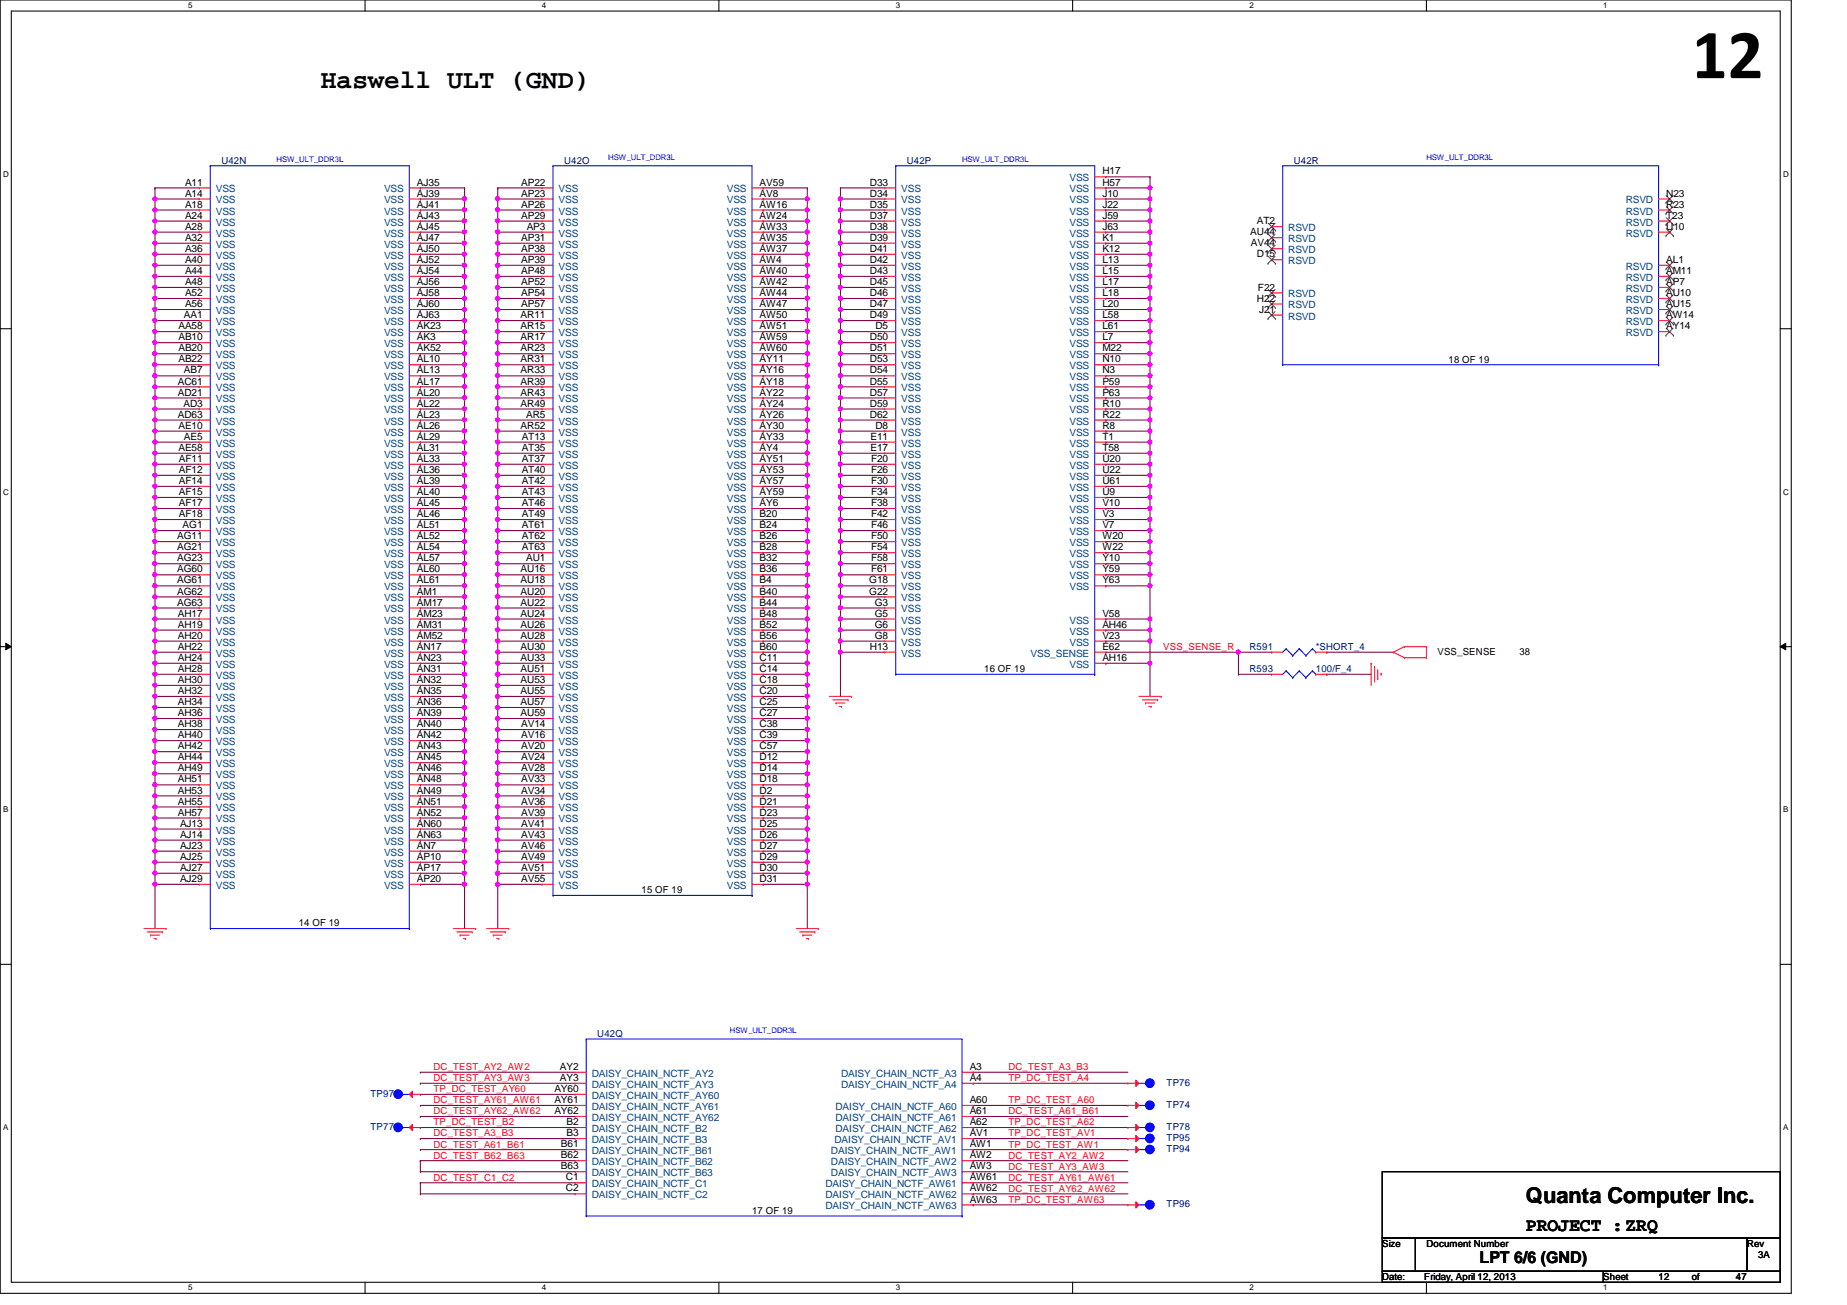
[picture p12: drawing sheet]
<svg xmlns="http://www.w3.org/2000/svg" width="297mm" height="210mm" viewBox="0 0 297 210" stroke-linecap="round" stroke-linejoin="round" font-family="sans-serif">
<defs><g id="words">
<text font-size="11.3" x="272.1" y="12.6">12</text>
<text font-size="4.2" x="51.6" y="14.2">Haswell ULT (GND)</text>
<text font-size="3.5" x="245.4" y="193.5">Quanta Computer Inc.</text>
<text font-size="3" x="245.4" y="198.1">PROJECT :ZRQ</text>
<text font-size="2.6" x="238" y="203.2">LPT 6/6 (GND)</text>
<g font-size="1.6">
<text x="29.8" y="29.8">A11</text>
<text x="67.1" y="29.8">AJ35</text>
<text x="83.8" y="29.8">AP22</text>
<text x="122.2" y="29.8">AV59</text>
<text x="139.9" y="29.8">D33</text>
<text x="177.3" y="28.1">H17</text>
<text x="177.3" y="29.8">H57</text>
<text x="29.8" y="31.6">A14</text>
<text x="29.8" y="33.4">A18</text>
<text x="29.8" y="35.2">A24</text>
<text x="67.1" y="35.2">AJ43</text>
<text x="67.1" y="33.4">AJ41</text>
<text x="67.1" y="31.6">AJ39</text>
<text x="83.8" y="35.2">AP29</text>
<text x="83.8" y="33.4">AP26</text>
<text x="83.8" y="31.6">AP23</text>
<text x="122.2" y="35.2">AW24</text>
<text x="122.2" y="31.6">AV8</text>
<text x="122.2" y="33.4">AW16</text>
<text x="139.9" y="35.2">D37</text>
<text x="139.9" y="33.4">D35</text>
<text x="139.9" y="31.6">D34</text>
<text x="177.3" y="35.2">J59</text>
<text x="177.3" y="33.4">J22</text>
<text x="177.3" y="31.6">J10</text>
<text x="268" y="35.2">T23</text>
<text x="268" y="31.6">N23</text>
<text x="268" y="33.4">R23</text>
<text x="29.8" y="37">A28</text>
<text x="29.8" y="38.7">A32</text>
<text x="29.8" y="40.5">A36</text>
<text x="67.1" y="37">AJ45</text>
<text x="67.1" y="40.5">AJ50</text>
<text x="67.1" y="38.7">AJ47</text>
<text x="83.8" y="40.5">AP38</text>
<text x="83.8" y="38.7">AP31</text>
<text x="84.7" y="37">AP3</text>
<text x="122.2" y="37">AW33</text>
<text x="122.2" y="38.7">AW35</text>
<text x="122.2" y="40.5">AW37</text>
<text x="139.9" y="38.7">D39</text>
<text x="139.9" y="37">D38</text>
<text x="139.9" y="40.5">D41</text>
<text x="177.3" y="40.5">K12</text>
<text x="177.3" y="38.7">K1</text>
<text x="177.3" y="37">J63</text>
<text x="201.1" y="37.8">AU44</text>
<text x="201.2" y="39.6">AV44</text>
<text x="202.1" y="36.1">AT2</text>
<text x="202.1" y="41.4">D15</text>
<text x="268" y="37">U10</text>
<text x="29.8" y="42.3">A40</text>
<text x="29.8" y="44.1">A44</text>
<text x="29.8" y="45.8">A48</text>
<text x="29.8" y="47.6">A52</text>
<text x="67.1" y="42.3">AJ52</text>
<text x="67.1" y="45.8">AJ56</text>
<text x="67.1" y="47.6">AJ58</text>
<text x="67.1" y="44.1">AJ54</text>
<text x="83.8" y="42.3">AP39</text>
<text x="83.8" y="45.8">AP52</text>
<text x="83.8" y="47.6">AP54</text>
<text x="83.8" y="44.1">AP48</text>
<text x="122.2" y="42.3">AW4</text>
<text x="122.2" y="45.8">AW42</text>
<text x="122.2" y="47.6">AW44</text>
<text x="122.2" y="44.1">AW40</text>
<text x="139.9" y="44.1">D43</text>
<text x="139.9" y="45.8">D45</text>
<text x="139.9" y="47.6">D46</text>
<text x="139.9" y="42.3">D42</text>
<text x="177.3" y="47.6">L18</text>
<text x="177.3" y="45.8">L17</text>
<text x="177.3" y="44.1">L15</text>
<text x="177.3" y="42.3">L13</text>
<text x="202.3" y="46.7">F22</text>
<text x="268" y="47.6">AU10</text>
<text x="268" y="44.1">AM11</text>
<text x="268" y="42.3">AL1</text>
<text x="268" y="45.8">AP7</text>
<text x="28.7" y="53">AA58</text>
<text x="29.6" y="51.2">AA1</text>
<text x="29.8" y="49.4">A56</text>
<text x="67.1" y="49.4">AJ60</text>
<text x="67.1" y="51.2">AJ63</text>
<text x="67.1" y="53">AK23</text>
<text x="83.7" y="51.2">AR11</text>
<text x="83.7" y="53">AR15</text>
<text x="83.8" y="49.4">AP57</text>
<text x="122.2" y="49.4">AW47</text>
<text x="122.2" y="51.2">AW50</text>
<text x="122.2" y="53">AW51</text>
<text x="139.9" y="49.4">D47</text>
<text x="139.9" y="51.2">D49</text>
<text x="140.8" y="53">D5</text>
<text x="177.3" y="53">L61</text>
<text x="177.3" y="51.2">L58</text>
<text x="177.3" y="49.4">L20</text>
<text x="202.1" y="48.5">H22</text>
<text x="202.5" y="50.3">J21</text>
<text x="268" y="53">AY14</text>
<text x="268" y="51.2">AW14</text>
<text x="268" y="49.4">AU15</text>
<text x="28.7" y="54.7">AB10</text>
<text x="28.7" y="56.5">AB20</text>
<text x="28.7" y="58.3">AB22</text>
<text x="67.1" y="54.7">AK3</text>
<text x="67.1" y="56.5">AK52</text>
<text x="67.1" y="58.3">AL10</text>
<text x="83.7" y="54.7">AR17</text>
<text x="83.7" y="56.5">AR23</text>
<text x="83.7" y="58.3">AR31</text>
<text x="122.2" y="54.7">AW59</text>
<text x="122.2" y="58.3">AY11</text>
<text x="122.2" y="56.5">AW60</text>
<text x="139.9" y="54.7">D50</text>
<text x="139.9" y="56.5">D51</text>
<text x="139.9" y="58.3">D53</text>
<text x="177.3" y="58.3">N10</text>
<text x="177.3" y="56.5">M22</text>
<text x="177.3" y="54.7">L7</text>
<text x="233" y="58.3">18 OF 19</text>
<text x="28.6" y="61.8">AC61</text>
<text x="28.6" y="63.6">AD21</text>
<text x="29.5" y="65.4">AD3</text>
<text x="29.6" y="60.1">AB7</text>
<text x="67.1" y="60.1">AL13</text>
<text x="67.1" y="61.8">AL17</text>
<text x="67.1" y="63.6">AL20</text>
<text x="67.1" y="65.4">AL22</text>
<text x="83.7" y="60.1">AR33</text>
<text x="83.7" y="61.8">AR39</text>
<text x="83.7" y="63.6">AR43</text>
<text x="83.7" y="65.4">AR49</text>
<text x="122.2" y="60.1">AY16</text>
<text x="122.2" y="61.8">AY18</text>
<text x="122.2" y="63.6">AY22</text>
<text x="122.2" y="65.4">AY24</text>
<text x="139.9" y="65.4">D59</text>
<text x="139.9" y="60.1">D54</text>
<text x="139.9" y="61.8">D55</text>
<text x="139.9" y="63.6">D57</text>
<text x="177.3" y="65.4">R10</text>
<text x="177.3" y="63.6">P63</text>
<text x="177.3" y="61.8">P59</text>
<text x="177.3" y="60.1">N3</text>
<text x="28.6" y="67.2">AD63</text>
<text x="28.7" y="69">AE10</text>
<text x="29.6" y="70.7">AE5</text>
<text x="67.1" y="67.2">AL23</text>
<text x="67.1" y="69">AL26</text>
<text x="67.1" y="70.7">AL29</text>
<text x="83.7" y="69">AR52</text>
<text x="83.9" y="70.7">AT13</text>
<text x="84.6" y="67.2">AR5</text>
<text x="122.2" y="67.2">AY26</text>
<text x="122.2" y="69">AY30</text>
<text x="122.2" y="70.7">AY33</text>
<text x="139.9" y="67.2">D62</text>
<text x="140" y="70.7">E11</text>
<text x="140.8" y="69">D8</text>
<text x="177.3" y="70.7">T1</text>
<text x="177.3" y="67.2">R22</text>
<text x="177.3" y="69">R8</text>
<text x="28.7" y="72.5">AE58</text>
<text x="28.8" y="74.3">AF11</text>
<text x="28.8" y="76.1">AF12</text>
<text x="28.8" y="77.9">AF14</text>
<text x="67.1" y="72.5">AL31</text>
<text x="67.1" y="74.3">AL33</text>
<text x="67.1" y="76.1">AL36</text>
<text x="67.1" y="77.9">AL39</text>
<text x="83.9" y="72.5">AT35</text>
<text x="83.9" y="74.3">AT37</text>
<text x="83.9" y="76.1">AT40</text>
<text x="83.9" y="77.9">AT42</text>
<text x="122.2" y="72.5">AY4</text>
<text x="122.2" y="74.3">AY51</text>
<text x="122.2" y="76.1">AY53</text>
<text x="122.2" y="77.9">AY57</text>
<text x="140" y="72.5">E17</text>
<text x="140.1" y="77.9">F30</text>
<text x="140.1" y="76.1">F26</text>
<text x="140.1" y="74.3">F20</text>
<text x="177.3" y="76.1">U22</text>
<text x="177.3" y="77.9">U61</text>
<text x="177.3" y="74.3">U20</text>
<text x="177.3" y="72.5">T58</text>
<text x="28.8" y="81.4">AF17</text>
<text x="28.8" y="83.2">AF18</text>
<text x="28.8" y="79.6">AF15</text>
<text x="67.1" y="79.6">AL40</text>
<text x="67.1" y="81.4">AL45</text>
<text x="67.1" y="83.2">AL46</text>
<text x="83.9" y="79.6">AT43</text>
<text x="83.9" y="81.4">AT46</text>
<text x="83.9" y="83.2">AT49</text>
<text x="122.2" y="79.6">AY59</text>
<text x="122.2" y="81.4">AY6</text>
<text x="122.2" y="83.2">B20</text>
<text x="140.1" y="81.4">F38</text>
<text x="140.1" y="83.2">F42</text>
<text x="140.1" y="79.6">F34</text>
<text x="177.3" y="81.4">V10</text>
<text x="177.3" y="79.6">U9</text>
<text x="177.3" y="83.2">V3</text>
<text x="28.5" y="86.7">AG11</text>
<text x="28.5" y="88.5">AG21</text>
<text x="29.4" y="85">AG1</text>
<text x="67.1" y="85">AL51</text>
<text x="67.1" y="86.7">AL52</text>
<text x="67.1" y="88.5">AL54</text>
<text x="83.9" y="85">AT61</text>
<text x="83.9" y="86.7">AT62</text>
<text x="83.9" y="88.5">AT63</text>
<text x="122.2" y="85">B24</text>
<text x="122.2" y="86.7">B26</text>
<text x="122.2" y="88.5">B28</text>
<text x="140.1" y="86.7">F50</text>
<text x="140.1" y="85">F46</text>
<text x="140.1" y="88.5">F54</text>
<text x="177.3" y="88.5">W22</text>
<text x="177.3" y="86.7">W20</text>
<text x="177.3" y="85">V7</text>
<text x="28.5" y="90.3">AG23</text>
<text x="28.5" y="92.1">AG60</text>
<text x="28.5" y="95.6">AG62</text>
<text x="28.5" y="93.9">AG61</text>
<text x="67.1" y="95.6">AM1</text>
<text x="67.1" y="90.3">AL57</text>
<text x="67.1" y="92.1">AL60</text>
<text x="67.1" y="93.9">AL61</text>
<text x="83.7" y="93.9">AU18</text>
<text x="83.7" y="95.6">AU20</text>
<text x="83.7" y="92.1">AU16</text>
<text x="84.6" y="90.3">AU1</text>
<text x="122.2" y="90.3">B32</text>
<text x="122.2" y="92.1">B36</text>
<text x="122.2" y="93.9">B4</text>
<text x="122.2" y="95.6">B40</text>
<text x="139.8" y="95.6">G22</text>
<text x="139.8" y="93.9">G18</text>
<text x="140.1" y="90.3">F58</text>
<text x="140.1" y="92.1">F61</text>
<text x="177.3" y="93.9">Y63</text>
<text x="177.3" y="92.1">Y59</text>
<text x="177.3" y="90.3">Y10</text>
<text x="28.5" y="97.4">AG63</text>
<text x="28.6" y="101">AH19</text>
<text x="28.6" y="99.2">AH17</text>
<text x="67.1" y="97.4">AM17</text>
<text x="67.1" y="99.2">AM23</text>
<text x="67.1" y="101">AM31</text>
<text x="83.7" y="97.4">AU22</text>
<text x="83.7" y="101">AU26</text>
<text x="83.7" y="99.2">AU24</text>
<text x="122.2" y="97.4">B44</text>
<text x="122.2" y="99.2">B48</text>
<text x="122.2" y="101">B52</text>
<text x="140.7" y="101">G6</text>
<text x="140.7" y="97.4">G3</text>
<text x="140.7" y="99.2">G5</text>
<text x="177.3" y="99.2">V58</text>
<text x="177.3" y="101">AH46</text>
<text x="28.6" y="106.3">AH24</text>
<text x="28.6" y="104.5">AH22</text>
<text x="28.6" y="102.7">AH20</text>
<text x="67.1" y="106.3">AN23</text>
<text x="67.1" y="102.7">AM52</text>
<text x="67.1" y="104.5">AN17</text>
<text x="83.7" y="106.3">AU33</text>
<text x="83.7" y="104.5">AU30</text>
<text x="83.7" y="102.7">AU28</text>
<text x="122.2" y="102.7">B56</text>
<text x="122.2" y="104.5">B60</text>
<text x="122.2" y="106.3">C11</text>
<text x="139.9" y="104.5">H13</text>
<text x="140.7" y="102.7">G8</text>
<text x="177.3" y="106.3">AH16</text>
<text x="177.3" y="102.7">V23</text>
<text x="177.3" y="104.5">E62</text>
<text x="231.2" y="105.3">VSS_SENSE</text>
<text x="244.3" y="105.3">38</text>
<text x="28.6" y="108.1">AH28</text>
<text x="28.6" y="109.9">AH30</text>
<text x="28.6" y="111.6">AH32</text>
<text x="28.6" y="113.4">AH34</text>
<text x="67.1" y="108.1">AN31</text>
<text x="67.1" y="109.9">AN32</text>
<text x="67.1" y="111.6">AN35</text>
<text x="67.1" y="113.4">AN36</text>
<text x="83.7" y="111.6">AU55</text>
<text x="83.7" y="108.1">AU51</text>
<text x="83.7" y="109.9">AU53</text>
<text x="83.7" y="113.4">AU57</text>
<text x="122.2" y="109.9">C18</text>
<text x="122.2" y="111.6">C20</text>
<text x="122.2" y="113.4">C25</text>
<text x="122.2" y="108.1">C14</text>
<text x="158.3" y="108.1">16 OF 19</text>
<text x="28.6" y="117">AH38</text>
<text x="28.6" y="118.7">AH40</text>
<text x="28.6" y="115.2">AH36</text>
<text x="67.1" y="117">AN40</text>
<text x="67.1" y="115.2">AN39</text>
<text x="67.1" y="118.7">AN42</text>
<text x="83.7" y="115.2">AU59</text>
<text x="83.8" y="118.7">AV16</text>
<text x="83.8" y="117">AV14</text>
<text x="122.2" y="115.2">C27</text>
<text x="122.2" y="117">C38</text>
<text x="122.2" y="118.7">C39</text>
<text x="28.6" y="122.3">AH44</text>
<text x="28.6" y="124.1">AH49</text>
<text x="28.6" y="125.9">AH51</text>
<text x="28.6" y="120.5">AH42</text>
<text x="67.1" y="120.5">AN43</text>
<text x="67.1" y="122.3">AN45</text>
<text x="67.1" y="124.1">AN46</text>
<text x="67.1" y="125.9">AN48</text>
<text x="83.8" y="122.3">AV24</text>
<text x="83.8" y="125.9">AV33</text>
<text x="83.8" y="124.1">AV28</text>
<text x="83.8" y="120.5">AV20</text>
<text x="122.2" y="120.5">C57</text>
<text x="122.2" y="122.3">D12</text>
<text x="122.2" y="124.1">D14</text>
<text x="122.2" y="125.9">D18</text>
<text x="28.6" y="127.6">AH53</text>
<text x="28.6" y="129.4">AH55</text>
<text x="28.6" y="131.2">AH57</text>
<text x="67.1" y="127.6">AN49</text>
<text x="67.1" y="129.4">AN51</text>
<text x="67.1" y="131.2">AN52</text>
<text x="83.8" y="129.4">AV36</text>
<text x="83.8" y="131.2">AV39</text>
<text x="83.8" y="127.6">AV34</text>
<text x="122.2" y="131.2">D23</text>
<text x="122.2" y="127.6">D2</text>
<text x="122.2" y="129.4">D21</text>
<text x="29" y="133">AJ13</text>
<text x="29" y="134.7">AJ14</text>
<text x="29" y="136.5">AJ23</text>
<text x="67.1" y="133">AN60</text>
<text x="67.1" y="134.7">AN63</text>
<text x="67.1" y="136.5">AN7</text>
<text x="83.8" y="133">AV41</text>
<text x="83.8" y="134.7">AV43</text>
<text x="83.8" y="136.5">AV46</text>
<text x="122.2" y="134.7">D26</text>
<text x="122.2" y="136.5">D27</text>
<text x="122.2" y="133">D25</text>
<text x="29" y="138.3">AJ25</text>
<text x="29" y="140.1">AJ27</text>
<text x="29" y="141.9">AJ29</text>
<text x="67.1" y="138.3">AP10</text>
<text x="67.1" y="140.1">AP17</text>
<text x="67.1" y="141.9">AP20</text>
<text x="83.8" y="141.9">AV55</text>
<text x="83.8" y="138.3">AV49</text>
<text x="83.8" y="140.1">AV51</text>
<text x="103.2" y="143.7">15 OF 19</text>
<text x="122.2" y="138.3">D29</text>
<text x="122.2" y="140.1">D30</text>
<text x="122.2" y="141.9">D31</text>
<text x="48" y="149">14 OF 19</text>
<text x="90" y="172.1">AY2</text>
<text x="90" y="173.9">AY3</text>
<text x="156" y="172.1">A3</text>
<text x="156" y="173.9">A4</text>
<text x="89.2" y="175.6">AY60</text>
<text x="89.2" y="177.4">AY61</text>
<text x="89.2" y="179.2">AY62</text>
<text x="156" y="179.2">A61</text>
<text x="156" y="177.4">A60</text>
<text x="90.2" y="184.5">B61</text>
<text x="91.1" y="181">B2</text>
<text x="91.1" y="182.8">B3</text>
<text x="156" y="184.5">AW1</text>
<text x="156" y="182.8">AV1</text>
<text x="156" y="181">A62</text>
<text x="90.2" y="186.3">B62</text>
<text x="90.2" y="188.1">B63</text>
<text x="91" y="189.9">C1</text>
<text x="91" y="191.6">C2</text>
<text x="156" y="186.3">AW2</text>
<text x="156" y="188.1">AW3</text>
<text x="156" y="189.9">AW61</text>
<text x="156" y="191.6">AW62</text>
<text x="120.9" y="195.2">17 OF 19</text>
<text x="156" y="193.4">AW63</text>
<text x="222.3" y="200.6">Size</text>
<text x="229.4" y="200.6">Document Number</text>
<text x="281" y="200.6">Rev</text>
<text x="282.7" y="202.4">3A</text>
<text x="222.3" y="205.9">Date:</text>
<text x="229.1" y="205.9">Friday, April 12, 2013</text>
<text x="257.8" y="205.9">Sheet</text>
<text x="266.7" y="205.9">12</text>
<text x="272.1" y="205.9">of</text>
<text x="279.2" y="205.9">47</text>
</g>
<g font-size="1.6" fill="#000080">
<text x="35.6" y="26.3">U42N</text>
<text x="90.7" y="26.3">U42O</text>
<text x="145.8" y="26.3">U42P</text>
<text x="208.1" y="26.3">U42R</text>
<text x="201" y="104.6">R591</text>
<text x="211.6" y="104.6">*SHORT_4</text>
<text x="201" y="108.1">R593</text>
<text x="211.6" y="108.1">100/F_4</text>
<text x="96.1" y="166.8">U42Q</text>
<text x="59.6" y="176.4">TP97</text>
<text x="187.6" y="174.6">TP76</text>
<text x="187.6" y="178.2">TP74</text>
<text x="59.6" y="181.7">TP77</text>
<text x="187.6" y="181.7">TP78</text>
<text x="187.6" y="183.5">TP95</text>
<text x="187.6" y="185.3">TP94</text>
<text x="187.6" y="194.2">TP96</text>
</g>
<g font-size="1.6" fill="#004080">
<text x="172" y="29.2">VSS</text>
<text x="34.7" y="30.9">VSS</text>
<text x="34.7" y="32.7">VSS</text>
<text x="34.7" y="34.5">VSS</text>
<text x="61.8" y="30.9">VSS</text>
<text x="61.8" y="34.5">VSS</text>
<text x="61.8" y="32.7">VSS</text>
<text x="89.8" y="34.5">VSS</text>
<text x="89.8" y="30.9">VSS</text>
<text x="89.8" y="32.7">VSS</text>
<text x="116.9" y="30.9">VSS</text>
<text x="116.9" y="32.7">VSS</text>
<text x="116.9" y="34.5">VSS</text>
<text x="144.9" y="34.5">VSS</text>
<text x="144.9" y="32.7">VSS</text>
<text x="144.9" y="30.9">VSS</text>
<text x="172" y="34.5">VSS</text>
<text x="172" y="30.9">VSS</text>
<text x="172" y="32.7">VSS</text>
<text x="261.4" y="32.7">RSVD</text>
<text x="261.4" y="34.5">RSVD</text>
<text x="34.7" y="38.1">VSS</text>
<text x="34.7" y="36.3">VSS</text>
<text x="34.7" y="39.8">VSS</text>
<text x="34.7" y="41.6">VSS</text>
<text x="61.8" y="36.3">VSS</text>
<text x="61.8" y="38.1">VSS</text>
<text x="61.8" y="41.6">VSS</text>
<text x="61.8" y="39.8">VSS</text>
<text x="89.8" y="41.6">VSS</text>
<text x="89.8" y="36.3">VSS</text>
<text x="89.8" y="39.8">VSS</text>
<text x="89.8" y="38.1">VSS</text>
<text x="116.9" y="36.3">VSS</text>
<text x="116.9" y="38.1">VSS</text>
<text x="116.9" y="39.8">VSS</text>
<text x="116.9" y="41.6">VSS</text>
<text x="144.9" y="39.8">VSS</text>
<text x="144.9" y="38.1">VSS</text>
<text x="144.9" y="36.3">VSS</text>
<text x="144.9" y="41.6">VSS</text>
<text x="172" y="41.6">VSS</text>
<text x="172" y="39.8">VSS</text>
<text x="172" y="38.1">VSS</text>
<text x="172" y="36.3">VSS</text>
<text x="207.2" y="37.2">RSVD</text>
<text x="207.2" y="38.9">RSVD</text>
<text x="207.2" y="40.7">RSVD</text>
<text x="261.4" y="36.3">RSVD</text>
<text x="261.4" y="38.1">RSVD</text>
<text x="34.7" y="43.4">VSS</text>
<text x="34.7" y="45.2">VSS</text>
<text x="34.7" y="46.9">VSS</text>
<text x="61.8" y="43.4">VSS</text>
<text x="61.8" y="46.9">VSS</text>
<text x="61.8" y="45.2">VSS</text>
<text x="89.8" y="43.4">VSS</text>
<text x="89.8" y="46.9">VSS</text>
<text x="89.8" y="45.2">VSS</text>
<text x="116.9" y="43.4">VSS</text>
<text x="116.9" y="46.9">VSS</text>
<text x="116.9" y="45.2">VSS</text>
<text x="144.9" y="45.2">VSS</text>
<text x="144.9" y="46.9">VSS</text>
<text x="144.9" y="43.4">VSS</text>
<text x="172" y="46.9">VSS</text>
<text x="172" y="45.2">VSS</text>
<text x="172" y="43.4">VSS</text>
<text x="207.2" y="42.5">RSVD</text>
<text x="207.2" y="47.8">RSVD</text>
<text x="261.4" y="45.2">RSVD</text>
<text x="261.4" y="43.4">RSVD</text>
<text x="261.4" y="46.9">RSVD</text>
<text x="34.7" y="48.7">VSS</text>
<text x="34.7" y="50.5">VSS</text>
<text x="34.7" y="52.3">VSS</text>
<text x="61.8" y="48.7">VSS</text>
<text x="61.8" y="50.5">VSS</text>
<text x="61.8" y="52.3">VSS</text>
<text x="89.8" y="52.3">VSS</text>
<text x="89.8" y="48.7">VSS</text>
<text x="89.8" y="50.5">VSS</text>
<text x="116.9" y="48.7">VSS</text>
<text x="116.9" y="50.5">VSS</text>
<text x="116.9" y="52.3">VSS</text>
<text x="144.9" y="48.7">VSS</text>
<text x="144.9" y="50.5">VSS</text>
<text x="144.9" y="52.3">VSS</text>
<text x="172" y="52.3">VSS</text>
<text x="172" y="50.5">VSS</text>
<text x="172" y="48.7">VSS</text>
<text x="207.2" y="49.6">RSVD</text>
<text x="207.2" y="51.4">RSVD</text>
<text x="261.4" y="52.3">RSVD</text>
<text x="261.4" y="50.5">RSVD</text>
<text x="261.4" y="48.7">RSVD</text>
<text x="34.7" y="54.1">VSS</text>
<text x="34.7" y="55.8">VSS</text>
<text x="34.7" y="57.6">VSS</text>
<text x="34.7" y="59.4">VSS</text>
<text x="61.8" y="54.1">VSS</text>
<text x="61.8" y="55.8">VSS</text>
<text x="61.8" y="57.6">VSS</text>
<text x="61.8" y="59.4">VSS</text>
<text x="89.8" y="54.1">VSS</text>
<text x="89.8" y="55.8">VSS</text>
<text x="89.8" y="57.6">VSS</text>
<text x="89.8" y="59.4">VSS</text>
<text x="116.9" y="54.1">VSS</text>
<text x="116.9" y="55.8">VSS</text>
<text x="116.9" y="59.4">VSS</text>
<text x="116.9" y="57.6">VSS</text>
<text x="144.9" y="54.1">VSS</text>
<text x="144.9" y="55.8">VSS</text>
<text x="144.9" y="57.6">VSS</text>
<text x="144.9" y="59.4">VSS</text>
<text x="172" y="59.4">VSS</text>
<text x="172" y="57.6">VSS</text>
<text x="172" y="54.1">VSS</text>
<text x="172" y="55.8">VSS</text>
<text x="261.4" y="54.1">RSVD</text>
<text x="34.7" y="61.2">VSS</text>
<text x="34.7" y="62.9">VSS</text>
<text x="34.7" y="64.7">VSS</text>
<text x="61.8" y="61.2">VSS</text>
<text x="61.8" y="62.9">VSS</text>
<text x="61.8" y="64.7">VSS</text>
<text x="89.8" y="61.2">VSS</text>
<text x="89.8" y="62.9">VSS</text>
<text x="89.8" y="64.7">VSS</text>
<text x="116.9" y="61.2">VSS</text>
<text x="116.9" y="62.9">VSS</text>
<text x="116.9" y="64.7">VSS</text>
<text x="144.9" y="61.2">VSS</text>
<text x="144.9" y="62.9">VSS</text>
<text x="144.9" y="64.7">VSS</text>
<text x="172" y="64.7">VSS</text>
<text x="172" y="62.9">VSS</text>
<text x="172" y="61.2">VSS</text>
<text x="34.7" y="66.5">VSS</text>
<text x="34.7" y="68.3">VSS</text>
<text x="34.7" y="70.1">VSS</text>
<text x="34.7" y="71.8">VSS</text>
<text x="61.8" y="66.5">VSS</text>
<text x="61.8" y="68.3">VSS</text>
<text x="61.8" y="70.1">VSS</text>
<text x="61.8" y="71.8">VSS</text>
<text x="89.8" y="66.5">VSS</text>
<text x="89.8" y="68.3">VSS</text>
<text x="89.8" y="70.1">VSS</text>
<text x="89.8" y="71.8">VSS</text>
<text x="116.9" y="66.5">VSS</text>
<text x="116.9" y="68.3">VSS</text>
<text x="116.9" y="70.1">VSS</text>
<text x="116.9" y="71.8">VSS</text>
<text x="144.9" y="66.5">VSS</text>
<text x="144.9" y="68.3">VSS</text>
<text x="144.9" y="70.1">VSS</text>
<text x="144.9" y="71.8">VSS</text>
<text x="172" y="71.8">VSS</text>
<text x="172" y="68.3">VSS</text>
<text x="172" y="70.1">VSS</text>
<text x="172" y="66.5">VSS</text>
<text x="34.7" y="73.6">VSS</text>
<text x="34.7" y="75.4">VSS</text>
<text x="34.7" y="77.2">VSS</text>
<text x="61.8" y="73.6">VSS</text>
<text x="61.8" y="75.4">VSS</text>
<text x="61.8" y="77.2">VSS</text>
<text x="89.8" y="73.6">VSS</text>
<text x="89.8" y="75.4">VSS</text>
<text x="89.8" y="77.2">VSS</text>
<text x="116.9" y="73.6">VSS</text>
<text x="116.9" y="75.4">VSS</text>
<text x="116.9" y="77.2">VSS</text>
<text x="144.9" y="73.6">VSS</text>
<text x="144.9" y="77.2">VSS</text>
<text x="144.9" y="75.4">VSS</text>
<text x="172" y="77.2">VSS</text>
<text x="172" y="75.4">VSS</text>
<text x="172" y="73.6">VSS</text>
<text x="34.7" y="79">VSS</text>
<text x="34.7" y="82.5">VSS</text>
<text x="34.7" y="80.7">VSS</text>
<text x="61.8" y="79">VSS</text>
<text x="61.8" y="80.7">VSS</text>
<text x="61.8" y="82.5">VSS</text>
<text x="89.8" y="79">VSS</text>
<text x="89.8" y="80.7">VSS</text>
<text x="89.8" y="82.5">VSS</text>
<text x="116.9" y="79">VSS</text>
<text x="116.9" y="80.7">VSS</text>
<text x="116.9" y="82.5">VSS</text>
<text x="144.9" y="82.5">VSS</text>
<text x="144.9" y="80.7">VSS</text>
<text x="144.9" y="79">VSS</text>
<text x="172" y="82.5">VSS</text>
<text x="172" y="80.7">VSS</text>
<text x="172" y="79">VSS</text>
<text x="34.7" y="86.1">VSS</text>
<text x="34.7" y="87.8">VSS</text>
<text x="34.7" y="84.3">VSS</text>
<text x="34.7" y="89.6">VSS</text>
<text x="61.8" y="86.1">VSS</text>
<text x="61.8" y="84.3">VSS</text>
<text x="61.8" y="87.8">VSS</text>
<text x="61.8" y="89.6">VSS</text>
<text x="89.8" y="84.3">VSS</text>
<text x="89.8" y="86.1">VSS</text>
<text x="89.8" y="87.8">VSS</text>
<text x="89.8" y="89.6">VSS</text>
<text x="116.9" y="84.3">VSS</text>
<text x="116.9" y="86.1">VSS</text>
<text x="116.9" y="87.8">VSS</text>
<text x="116.9" y="89.6">VSS</text>
<text x="144.9" y="87.8">VSS</text>
<text x="144.9" y="84.3">VSS</text>
<text x="144.9" y="86.1">VSS</text>
<text x="144.9" y="89.6">VSS</text>
<text x="172" y="89.6">VSS</text>
<text x="172" y="87.8">VSS</text>
<text x="172" y="86.1">VSS</text>
<text x="172" y="84.3">VSS</text>
<text x="34.7" y="91.4">VSS</text>
<text x="34.7" y="93.2">VSS</text>
<text x="34.7" y="95">VSS</text>
<text x="61.8" y="91.4">VSS</text>
<text x="61.8" y="93.2">VSS</text>
<text x="61.8" y="95">VSS</text>
<text x="89.8" y="91.4">VSS</text>
<text x="89.8" y="95">VSS</text>
<text x="89.8" y="93.2">VSS</text>
<text x="116.9" y="91.4">VSS</text>
<text x="116.9" y="93.2">VSS</text>
<text x="116.9" y="95">VSS</text>
<text x="144.9" y="91.4">VSS</text>
<text x="144.9" y="93.2">VSS</text>
<text x="144.9" y="95">VSS</text>
<text x="172" y="95">VSS</text>
<text x="172" y="93.2">VSS</text>
<text x="172" y="91.4">VSS</text>
<text x="34.7" y="96.7">VSS</text>
<text x="34.7" y="98.5">VSS</text>
<text x="34.7" y="100.3">VSS</text>
<text x="61.8" y="96.7">VSS</text>
<text x="61.8" y="98.5">VSS</text>
<text x="61.8" y="100.3">VSS</text>
<text x="89.8" y="98.5">VSS</text>
<text x="89.8" y="100.3">VSS</text>
<text x="89.8" y="96.7">VSS</text>
<text x="116.9" y="96.7">VSS</text>
<text x="116.9" y="98.5">VSS</text>
<text x="116.9" y="100.3">VSS</text>
<text x="144.9" y="96.7">VSS</text>
<text x="144.9" y="98.5">VSS</text>
<text x="144.9" y="100.3">VSS</text>
<text x="172" y="100.3">VSS</text>
<text x="34.7" y="102.1">VSS</text>
<text x="34.7" y="107.4">VSS</text>
<text x="34.7" y="105.6">VSS</text>
<text x="34.7" y="103.8">VSS</text>
<text x="61.8" y="107.4">VSS</text>
<text x="61.8" y="102.1">VSS</text>
<text x="61.8" y="103.8">VSS</text>
<text x="61.8" y="105.6">VSS</text>
<text x="89.8" y="107.4">VSS</text>
<text x="89.8" y="105.6">VSS</text>
<text x="89.8" y="103.8">VSS</text>
<text x="89.8" y="102.1">VSS</text>
<text x="116.9" y="102.1">VSS</text>
<text x="116.9" y="103.8">VSS</text>
<text x="116.9" y="105.6">VSS</text>
<text x="116.9" y="107.4">VSS</text>
<text x="144.9" y="102.1">VSS</text>
<text x="144.9" y="103.8">VSS</text>
<text x="144.9" y="105.6">VSS</text>
<text x="165.7" y="105.6">VSS_SENSE</text>
<text x="172" y="107.4">VSS</text>
<text x="172" y="102.1">VSS</text>
<text x="172" y="103.8">VSS</text>
<text x="34.7" y="109.2">VSS</text>
<text x="34.7" y="111">VSS</text>
<text x="34.7" y="112.7">VSS</text>
<text x="61.8" y="109.2">VSS</text>
<text x="61.8" y="111">VSS</text>
<text x="61.8" y="112.7">VSS</text>
<text x="89.8" y="112.7">VSS</text>
<text x="89.8" y="109.2">VSS</text>
<text x="89.8" y="111">VSS</text>
<text x="116.9" y="111">VSS</text>
<text x="116.9" y="112.7">VSS</text>
<text x="116.9" y="109.2">VSS</text>
<text x="34.7" y="118.1">VSS</text>
<text x="34.7" y="119.8">VSS</text>
<text x="34.7" y="116.3">VSS</text>
<text x="34.7" y="114.5">VSS</text>
<text x="61.8" y="118.1">VSS</text>
<text x="61.8" y="114.5">VSS</text>
<text x="61.8" y="116.3">VSS</text>
<text x="61.8" y="119.8">VSS</text>
<text x="89.8" y="119.8">VSS</text>
<text x="89.8" y="114.5">VSS</text>
<text x="89.8" y="116.3">VSS</text>
<text x="89.8" y="118.1">VSS</text>
<text x="116.9" y="114.5">VSS</text>
<text x="116.9" y="116.3">VSS</text>
<text x="116.9" y="118.1">VSS</text>
<text x="116.9" y="119.8">VSS</text>
<text x="34.7" y="123.4">VSS</text>
<text x="34.7" y="125.2">VSS</text>
<text x="34.7" y="121.6">VSS</text>
<text x="61.8" y="121.6">VSS</text>
<text x="61.8" y="123.4">VSS</text>
<text x="61.8" y="125.2">VSS</text>
<text x="89.8" y="123.4">VSS</text>
<text x="89.8" y="125.2">VSS</text>
<text x="89.8" y="121.6">VSS</text>
<text x="116.9" y="121.6">VSS</text>
<text x="116.9" y="123.4">VSS</text>
<text x="116.9" y="125.2">VSS</text>
<text x="34.7" y="127">VSS</text>
<text x="34.7" y="128.7">VSS</text>
<text x="34.7" y="130.5">VSS</text>
<text x="61.8" y="128.7">VSS</text>
<text x="61.8" y="127">VSS</text>
<text x="61.8" y="130.5">VSS</text>
<text x="89.8" y="127">VSS</text>
<text x="89.8" y="130.5">VSS</text>
<text x="89.8" y="128.7">VSS</text>
<text x="116.9" y="127">VSS</text>
<text x="116.9" y="128.7">VSS</text>
<text x="116.9" y="130.5">VSS</text>
<text x="34.7" y="132.3">VSS</text>
<text x="34.7" y="134.1">VSS</text>
<text x="34.7" y="135.8">VSS</text>
<text x="34.7" y="137.6">VSS</text>
<text x="61.8" y="132.3">VSS</text>
<text x="61.8" y="134.1">VSS</text>
<text x="61.8" y="135.8">VSS</text>
<text x="61.8" y="137.6">VSS</text>
<text x="89.8" y="132.3">VSS</text>
<text x="89.8" y="134.1">VSS</text>
<text x="89.8" y="135.8">VSS</text>
<text x="89.8" y="137.6">VSS</text>
<text x="116.9" y="135.8">VSS</text>
<text x="116.9" y="137.6">VSS</text>
<text x="116.9" y="134.1">VSS</text>
<text x="116.9" y="132.3">VSS</text>
<text x="34.7" y="139.4">VSS</text>
<text x="34.7" y="141.2">VSS</text>
<text x="34.7" y="143">VSS</text>
<text x="61.8" y="139.4">VSS</text>
<text x="61.8" y="141.2">VSS</text>
<text x="61.8" y="143">VSS</text>
<text x="89.8" y="143">VSS</text>
<text x="89.8" y="139.4">VSS</text>
<text x="89.8" y="141.2">VSS</text>
<text x="116.9" y="139.4">VSS</text>
<text x="116.9" y="141.2">VSS</text>
<text x="116.9" y="143">VSS</text>
<text x="95.2" y="173.2">DAISY_CHAIN_NCTF_AY2</text>
<text x="135.3" y="173.2">DAISY_CHAIN_NCTF_A3</text>
<text x="95.2" y="176.7">DAISY_CHAIN_NCTF_AY60</text>
<text x="95.2" y="178.5">DAISY_CHAIN_NCTF_AY61</text>
<text x="95.2" y="175">DAISY_CHAIN_NCTF_AY3</text>
<text x="134.4" y="178.5">DAISY_CHAIN_NCTF_A60</text>
<text x="135.3" y="175">DAISY_CHAIN_NCTF_A4</text>
<text x="95.2" y="182.1">DAISY_CHAIN_NCTF_B2</text>
<text x="95.2" y="183.9">DAISY_CHAIN_NCTF_B3</text>
<text x="95.2" y="180.3">DAISY_CHAIN_NCTF_AY62</text>
<text x="95.2" y="185.6">DAISY_CHAIN_NCTF_B61</text>
<text x="133.6" y="185.6">DAISY_CHAIN_NCTF_AW1</text>
<text x="134.2" y="183.9">DAISY_CHAIN_NCTF_AV1</text>
<text x="134.4" y="180.3">DAISY_CHAIN_NCTF_A61</text>
<text x="134.4" y="182.1">DAISY_CHAIN_NCTF_A62</text>
<text x="95.2" y="191">DAISY_CHAIN_NCTF_C1</text>
<text x="95.2" y="187.4">DAISY_CHAIN_NCTF_B62</text>
<text x="95.2" y="189.2">DAISY_CHAIN_NCTF_B63</text>
<text x="132.8" y="191">DAISY_CHAIN_NCTF_AW61</text>
<text x="133.6" y="187.4">DAISY_CHAIN_NCTF_AW2</text>
<text x="133.6" y="189.2">DAISY_CHAIN_NCTF_AW3</text>
<text x="95.2" y="192.7">DAISY_CHAIN_NCTF_C2</text>
<text x="132.8" y="194.5">DAISY_CHAIN_NCTF_AW63</text>
<text x="132.8" y="192.7">DAISY_CHAIN_NCTF_AW62</text>
</g>
<g font-size="1.6" fill="#f00">
<text x="187.1" y="104.6">VSS_SENSE_R</text>
<text x="69.7" y="172.1">DC_TEST_AY2_AW2</text>
<text x="69.7" y="173.9">DC_TEST_AY3_AW3</text>
<text x="162.2" y="172.1">DC_TEST_A3_B3</text>
<text x="162.2" y="173.9">TP_DC_TEST_A4</text>
<text x="69.7" y="177.5">DC_TEST_AY61_AW61</text>
<text x="69.7" y="179.2">DC_TEST_AY62_AW62</text>
<text x="69.7" y="175.7">TP_DC_TEST_AY60</text>
<text x="162.2" y="179.2">DC_TEST_A61_B61</text>
<text x="162.2" y="177.5">TP_DC_TEST_A60</text>
<text x="69.7" y="182.8">DC_TEST_A3_B3</text>
<text x="69.7" y="184.6">DC_TEST_A61_B61</text>
<text x="69.7" y="181">TP_DC_TEST_B2</text>
<text x="162.2" y="181">TP_DC_TEST_A62</text>
<text x="162.2" y="182.8">TP_DC_TEST_AV1</text>
<text x="162.2" y="184.6">TP_DC_TEST_AW1</text>
<text x="69.7" y="186.4">DC_TEST_B62_B63</text>
<text x="69.7" y="189.9">DC_TEST_C1_C2</text>
<text x="162.2" y="186.4">DC_TEST_AY2_AW2</text>
<text x="162.2" y="188.1">DC_TEST_AY3_AW3</text>
<text x="162.2" y="189.9">DC_TEST_AY61_AW61</text>
<text x="162.2" y="191.7">DC_TEST_AY62_AW62</text>
<text x="162.2" y="193.5">TP_DC_TEST_AW63</text>
</g>
<g font-size="1.3">
<text x="30.3" y="1.3">5</text>
<text x="87.2" y="1.3">4</text>
<text x="144.1" y="1.3">3</text>
<text x="201" y="1.3">2</text>
<text x="257.8" y="1.3">1</text>
<text x=".5" y="28.4">D</text>
<text x="286.8" y="28.4">D</text>
<text x=".5" y="79.5">C</text>
<text x="286.8" y="79.5">C</text>
<text x=".5" y="130.7">B</text>
<text x="286.8" y="130.7">B</text>
<text x=".5" y="181.8">A</text>
<text x="286.8" y="181.8">A</text>
<text x="30.3" y="207.6">5</text>
<text x="87.2" y="207.6">4</text>
<text x="144.1" y="207.6">3</text>
<text x="201" y="207.6">2</text>
<text x="257.8" y="207.6">1</text>
</g>
<g font-size="1.3" fill="#00f">
<text x="44.5" y="26">HSW_ULT_DDR3L</text>
<text x="97.8" y="25.7">HSW_ULT_DDR3L</text>
<text x="154.7" y="26">HSW_ULT_DDR3L</text>
<text x="229.4" y="25.7">HSW_ULT_DDR3L</text>
<text x="117.4" y="166.2">HSW_ULT_DDR3L</text>
</g>
</g></defs>
<path d="M0 0h288.1v208h-288.1zM1.8 1.8h284.5v204.4h-284.5z" fill="none" stroke="#000" stroke-width=".17"/>
<g fill="#fff">
<path d="M30.3 .2h.6v1.4h-.6z"/>
<path d="M30.3 206.4h.6v1.4h-.6z"/>
</g>
<path d="M58.7 0v1.8M58.7 206.2v1.8" fill="none" stroke="#000" stroke-width=".17"/>
<g fill="#fff">
<path d="M87.2 .2h.6v1.4h-.6z"/>
<path d="M87.2 206.4h.6v1.4h-.6z"/>
</g>
<path d="M115.6 0v1.8M115.6 206.2v1.8" fill="none" stroke="#000" stroke-width=".17"/>
<g fill="#fff">
<path d="M144.1 .2h.6v1.4h-.6z"/>
<path d="M144.1 206.4h.6v1.4h-.6z"/>
</g>
<path d="M172.5 0v1.8M172.5 206.2v1.8" fill="none" stroke="#000" stroke-width=".17"/>
<g fill="#fff">
<path d="M201 .2h.6v1.4h-.6z"/>
<path d="M201 206.4h.6v1.4h-.6z"/>
</g>
<path d="M229.4 0v1.8M229.4 206.2v1.8" fill="none" stroke="#000" stroke-width=".17"/>
<g fill="#fff">
<path d="M257.8 .2h.7v1.4h-.7z"/>
<path d="M257.8 206.4h.7v1.4h-.7z"/>
<path d="M.5 27.3h.9v1.4h-.9z"/>
<path d="M286.8 27.3h.9v1.4h-.9z"/>
<path d="M.5 78.4h.9v1.4h-.9z"/>
<path d="M286.8 78.4h.9v1.4h-.9z"/>
</g>
<path d="M0 52.9h1.8M286.3 52.9h1.8" fill="none" stroke="#000" stroke-width=".17"/>
<g fill="#fff">
<path d="M.5 129.5h.8v1.4h-.8z"/>
<path d="M286.8 129.5h.8v1.4h-.8z"/>
</g>
<path d="M0 104h1.8M286.3 104h1.8" fill="none" stroke="#000" stroke-width=".17"/>
<path d="M.9 103.5l.9 .5-.9 .5zM286.3 104l.9-.5v1z" fill="#000"/>
<path d="M.9 103.5l.9 .5-.9 .5zM286.3 104l.9-.5v1z" fill="none" stroke="#000" stroke-width=".16"/>
<g fill="#fff">
<path d="M.5 180.6h.8v1.4h-.8z"/>
<path d="M286.8 180.6h.8v1.4h-.8z"/>
</g>
<path d="M0 155.1h1.8M286.3 155.1h1.8" fill="none" stroke="#000" stroke-width=".17"/>
<g fill="none" stroke="#800040" stroke-width=".17">
<path d="M74.7 120.9h.1M74.7 120.9v1.8M67.6 172.5h.1M67.6 174.2h.1M67.6 177.8h.1M67.6 179.6h.1M67.6 172.5h24.9M67.6 174.2h24.9M67.6 177.8h24.9M67.6 179.6h24.9M156.5 172.5h.1M156.5 179.6h.1"/>
<path d="M156.5 172.5h24.9M156.5 179.6h24.9M67.6 183.1h.1M67.6 184.9h.1M67.6 186.7h.1M67.6 188.5h.1M67.6 190.2h.1M67.6 192h.1M67.6 186.7h24.9M67.6 188.5h24.9M67.6 190.2h24.9M67.6 192h24.9"/>
<path d="M67.6 183.1h24.9M67.6 184.9h24.9M67.6 186.7v1.8M67.6 190.2v1.8M156.5 186.7h.1M156.5 188.5h.1M156.5 190.2h.1M156.5 192h.1M156.5 186.7h24.9M156.5 188.5h24.9M156.5 190.2h24.9M156.5 192h24.9"/>
</g>
<circle cx="74.7" cy="120.9" r=".32" fill="#f0f"/>
<circle cx="74.7" cy="120.9" r=".32" fill="none" stroke="#f0f" stroke-width=".17"/>
<path d="M24.9 120.9h.1M24.9 120.9v1.8" fill="none" stroke="#800040" stroke-width=".17"/>
<circle cx="24.9" cy="120.9" r=".32" fill="#f0f"/>
<circle cx="24.9" cy="120.9" r=".32" fill="none" stroke="#f0f" stroke-width=".17"/>
<path d="M24.9 115.6h.1M24.9 115.6v1.7" fill="none" stroke="#800040" stroke-width=".17"/>
<circle cx="24.9" cy="115.5" r=".32" fill="#f0f"/>
<circle cx="24.9" cy="115.5" r=".32" fill="none" stroke="#f0f" stroke-width=".17"/>
<path d="M74.7 115.6h.1M74.7 113.8h.1M74.7 119.1h.1M74.7 113.8v3.5M74.7 119.1v1.8" fill="none" stroke="#800040" stroke-width=".17"/>
<circle cx="74.7" cy="119.1" r=".32" fill="#f0f"/>
<circle cx="74.7" cy="119.1" r=".32" fill="none" stroke="#f0f" stroke-width=".17"/>
<path d="M74.7 117.3h.1M74.7 117.3v1.8" fill="none" stroke="#800040" stroke-width=".17"/>
<circle cx="74.7" cy="117.3" r=".32" fill="#f0f"/>
<circle cx="74.7" cy="117.3" r=".32" fill="none" stroke="#f0f" stroke-width=".17"/>
<path d="M24.9 126.2h.1M24.9 126.2v1.8" fill="none" stroke="#800040" stroke-width=".17"/>
<circle cx="24.9" cy="126.2" r=".32" fill="#f0f"/>
<circle cx="24.9" cy="126.2" r=".32" fill="none" stroke="#f0f" stroke-width=".17"/>
<path d="M74.7 112h.1M74.7 112v1.8" fill="none" stroke="#800040" stroke-width=".17"/>
<circle cx="74.7" cy="112" r=".32" fill="#f0f"/>
<circle cx="74.7" cy="112" r=".32" fill="none" stroke="#f0f" stroke-width=".17"/>
<path d="M74.7 110.2h.1M74.7 108.5h.1M74.7 108.5v3.5" fill="none" stroke="#800040" stroke-width=".17"/>
<circle cx="74.7" cy="108.4" r=".32" fill="#f0f"/>
<circle cx="74.7" cy="108.4" r=".32" fill="none" stroke="#f0f" stroke-width=".17"/>
<path d="M74.7 138.7h.1M74.7 136.9h.1M74.7 136.9v3.6" fill="none" stroke="#800040" stroke-width=".17"/>
<circle cx="74.7" cy="136.9" r=".32" fill="#f0f"/>
<circle cx="74.7" cy="136.9" r=".32" fill="none" stroke="#f0f" stroke-width=".17"/>
<path d="M74.7 140.5h.1M74.7 140.5v1.7" fill="none" stroke="#800040" stroke-width=".17"/>
<circle cx="74.7" cy="140.4" r=".32" fill="#f0f"/>
<circle cx="74.7" cy="140.4" r=".32" fill="none" stroke="#f0f" stroke-width=".17"/>
<path d="M74.7 126.2h.1M74.7 124.5h.1M74.7 122.7h.1M74.7 122.7v5.3" fill="none" stroke="#800040" stroke-width=".17"/>
<circle cx="74.7" cy="122.7" r=".32" fill="#f0f"/>
<circle cx="74.7" cy="122.7" r=".32" fill="none" stroke="#f0f" stroke-width=".17"/>
<path d="M74.7 129.8h.1M74.7 128h.1M74.7 128v3.6" fill="none" stroke="#800040" stroke-width=".17"/>
<circle cx="74.7" cy="128" r=".32" fill="#f0f"/>
<circle cx="74.7" cy="128" r=".32" fill="none" stroke="#f0f" stroke-width=".17"/>
<path d="M74.7 135.1h.1M74.7 135.1v1.8" fill="none" stroke="#800040" stroke-width=".17"/>
<circle cx="74.7" cy="135.1" r=".32" fill="#f0f"/>
<circle cx="74.7" cy="135.1" r=".32" fill="none" stroke="#f0f" stroke-width=".17"/>
<g fill="none" stroke="#800040" stroke-width=".17">
<path d="M67.6 30.2h.1M67.6 32h.1M67.6 33.8h.1M67.6 35.6h.1M67.6 37.3h.1M67.6 39.1h.1M67.6 30.2h7.1M67.6 33.8h7.1M67.6 35.6h7.1M67.6 37.3h7.1M67.6 39.1h7.1M74.7 30.2h.1"/>
<path d="M74.7 30.2v1.8h-7.1M67.6 48h.1M67.6 49.8h.1M67.6 51.6h.1M67.6 53.3h.1M67.6 55.1h.1M67.6 56.9h.1M67.6 58.7h.1M67.6 40.9h.1M67.6 42.7h.1M67.6 44.4h.1M67.6 46.2h.1"/>
<path d="M67.6 48h7.1M67.6 49.8h7.1M67.6 51.6h7.1M67.6 53.3h7.1M67.6 55.1h7.1M67.6 56.9h7.1M67.6 58.7h7.1M67.6 40.9h7.1M67.6 42.7h7.1M67.6 44.4h7.1M67.6 46.2h7.1M67.6 60.5h.1"/>
<path d="M67.6 62.2h.1M67.6 64h.1M67.6 65.8h.1M67.6 67.6h.1M67.6 69.3h.1M67.6 71.1h.1M67.6 72.9h.1M67.6 74.7h.1M67.6 76.5h.1M67.6 78.2h.1M67.6 60.5h7.1M67.6 62.2h7.1"/>
<path d="M67.6 64h7.1M67.6 65.8h7.1M67.6 67.6h7.1M67.6 69.3h7.1M67.6 71.1h7.1M67.6 72.9h7.1M67.6 74.7h7.1M67.6 76.5h7.1M67.6 78.2h7.1M67.6 80h.1M67.6 81.8h.1M67.6 83.6h.1"/>
<path d="M67.6 85.3h.1M67.6 87.1h.1M67.6 88.9h.1M67.6 90.7h.1M67.6 92.5h.1M67.6 94.2h.1M67.6 96h.1M67.6 97.8h.1M67.6 99.6h.1M67.6 80h7.1M67.6 81.8h7.1M67.6 83.6h7.1"/>
<path d="M67.6 87.1h7.1M67.6 88.9h7.1M67.6 90.7h7.1M67.6 92.5h7.1M67.6 94.2h7.1M67.6 96h7.1M67.6 97.8h7.1M67.6 99.6h7.1M74.7 83.6h.1M74.7 83.6v1.7h-7.1M67.6 101.3h.1M67.6 103.1h.1"/>
<path d="M67.6 104.9h.1M67.6 106.7h.1M67.6 108.5h.1M67.6 101.3h7.1M67.6 103.1h7.1M67.6 104.9h7.1M67.6 106.7h7.1M67.6 108.5h7.1"/>
</g>
<circle cx="74.7" cy="83.5" r=".32" fill="#f0f"/>
<circle cx="74.7" cy="83.5" r=".32" fill="none" stroke="#f0f" stroke-width=".17"/>
<path d="M74.7 44.4h.1M74.7 44.4v1.8" fill="none" stroke="#800040" stroke-width=".17"/>
<circle cx="74.7" cy="44.4" r=".32" fill="#f0f"/>
<circle cx="74.7" cy="44.4" r=".32" fill="none" stroke="#f0f" stroke-width=".17"/>
<path d="M74.7 35.6h.1M74.7 35.6v1.7" fill="none" stroke="#800040" stroke-width=".17"/>
<circle cx="74.7" cy="35.5" r=".32" fill="#f0f"/>
<circle cx="74.7" cy="35.5" r=".32" fill="none" stroke="#f0f" stroke-width=".17"/>
<path d="M74.7 71.1h.1M74.7 71.1v1.8" fill="none" stroke="#800040" stroke-width=".17"/>
<circle cx="74.7" cy="71.1" r=".32" fill="#f0f"/>
<circle cx="74.7" cy="71.1" r=".32" fill="none" stroke="#f0f" stroke-width=".17"/>
<path d="M74.7 74.7h.1M74.7 74.7v1.8" fill="none" stroke="#800040" stroke-width=".17"/>
<circle cx="74.7" cy="74.6" r=".32" fill="#f0f"/>
<circle cx="74.7" cy="74.6" r=".32" fill="none" stroke="#f0f" stroke-width=".17"/>
<path d="M74.7 106.7h.1M74.7 106.7v1.8" fill="none" stroke="#800040" stroke-width=".17"/>
<circle cx="74.7" cy="106.7" r=".32" fill="#f0f"/>
<circle cx="74.7" cy="106.7" r=".32" fill="none" stroke="#f0f" stroke-width=".17"/>
<path d="M74.7 101.3h.1M74.7 101.3v1.8" fill="none" stroke="#800040" stroke-width=".17"/>
<circle cx="74.7" cy="101.3" r=".32" fill="#f0f"/>
<circle cx="74.7" cy="101.3" r=".32" fill="none" stroke="#f0f" stroke-width=".17"/>
<path d="M74.7 49.8h.1M74.7 49.8v1.8" fill="none" stroke="#800040" stroke-width=".17"/>
<circle cx="74.7" cy="49.8" r=".32" fill="#f0f"/>
<circle cx="74.7" cy="49.8" r=".32" fill="none" stroke="#f0f" stroke-width=".17"/>
<path d="M74.7 80h.1M74.7 80v1.8" fill="none" stroke="#800040" stroke-width=".17"/>
<circle cx="74.7" cy="80" r=".32" fill="#f0f"/>
<circle cx="74.7" cy="80" r=".32" fill="none" stroke="#f0f" stroke-width=".17"/>
<path d="M74.7 56.9h.1M74.7 56.9v1.8" fill="none" stroke="#800040" stroke-width=".17"/>
<circle cx="74.7" cy="56.9" r=".32" fill="#f0f"/>
<circle cx="74.7" cy="56.9" r=".32" fill="none" stroke="#f0f" stroke-width=".17"/>
<path d="M74.7 46.2h.1M74.7 46.2v1.8" fill="none" stroke="#800040" stroke-width=".17"/>
<circle cx="74.7" cy="46.2" r=".32" fill="#f0f"/>
<circle cx="74.7" cy="46.2" r=".32" fill="none" stroke="#f0f" stroke-width=".17"/>
<path d="M74.7 64h.1M74.7 64v1.8" fill="none" stroke="#800040" stroke-width=".17"/>
<circle cx="74.7" cy="64" r=".32" fill="#f0f"/>
<circle cx="74.7" cy="64" r=".32" fill="none" stroke="#f0f" stroke-width=".17"/>
<path d="M74.7 40.9h.1M74.7 40.9v1.8" fill="none" stroke="#800040" stroke-width=".17"/>
<circle cx="74.7" cy="40.9" r=".32" fill="#f0f"/>
<circle cx="74.7" cy="40.9" r=".32" fill="none" stroke="#f0f" stroke-width=".17"/>
<path d="M74.7 88.9h.1M74.7 88.9v1.8" fill="none" stroke="#800040" stroke-width=".17"/>
<circle cx="74.7" cy="88.9" r=".32" fill="#f0f"/>
<circle cx="74.7" cy="88.9" r=".32" fill="none" stroke="#f0f" stroke-width=".17"/>
<path d="M74.7 81.8h.1M74.7 81.8v1.8" fill="none" stroke="#800040" stroke-width=".17"/>
<circle cx="74.7" cy="81.8" r=".32" fill="#f0f"/>
<circle cx="74.7" cy="81.8" r=".32" fill="none" stroke="#f0f" stroke-width=".17"/>
<path d="M74.7 67.6h.1M74.7 67.6v1.7" fill="none" stroke="#800040" stroke-width=".17"/>
<circle cx="74.7" cy="67.5" r=".32" fill="#f0f"/>
<circle cx="74.7" cy="67.5" r=".32" fill="none" stroke="#f0f" stroke-width=".17"/>
<path d="M74.7 87.1h.1M74.7 87.1v1.8" fill="none" stroke="#800040" stroke-width=".17"/>
<circle cx="74.7" cy="87.1" r=".32" fill="#f0f"/>
<circle cx="74.7" cy="87.1" r=".32" fill="none" stroke="#f0f" stroke-width=".17"/>
<path d="M74.7 39.1h.1M74.7 39.1v1.8" fill="none" stroke="#800040" stroke-width=".17"/>
<circle cx="74.7" cy="39.1" r=".32" fill="#f0f"/>
<circle cx="74.7" cy="39.1" r=".32" fill="none" stroke="#f0f" stroke-width=".17"/>
<path d="M74.7 37.3h.1M74.7 37.3v1.8" fill="none" stroke="#800040" stroke-width=".17"/>
<circle cx="74.7" cy="37.3" r=".32" fill="#f0f"/>
<circle cx="74.7" cy="37.3" r=".32" fill="none" stroke="#f0f" stroke-width=".17"/>
<path d="M74.7 55.1h.1M74.7 55.1v1.8" fill="none" stroke="#800040" stroke-width=".17"/>
<circle cx="74.7" cy="55.1" r=".32" fill="#f0f"/>
<circle cx="74.7" cy="55.1" r=".32" fill="none" stroke="#f0f" stroke-width=".17"/>
<path d="M74.7 76.5h.1M74.7 76.5v1.7" fill="none" stroke="#800040" stroke-width=".17"/>
<circle cx="74.7" cy="76.4" r=".32" fill="#f0f"/>
<circle cx="74.7" cy="76.4" r=".32" fill="none" stroke="#f0f" stroke-width=".17"/>
<path d="M74.7 90.7h.1M74.7 90.7v1.8" fill="none" stroke="#800040" stroke-width=".17"/>
<circle cx="74.7" cy="90.7" r=".32" fill="#f0f"/>
<circle cx="74.7" cy="90.7" r=".32" fill="none" stroke="#f0f" stroke-width=".17"/>
<path d="M74.7 72.9h.1M74.7 72.9v1.8" fill="none" stroke="#800040" stroke-width=".17"/>
<circle cx="74.7" cy="72.9" r=".32" fill="#f0f"/>
<circle cx="74.7" cy="72.9" r=".32" fill="none" stroke="#f0f" stroke-width=".17"/>
<path d="M74.7 51.6h.1M74.7 51.6v1.7" fill="none" stroke="#800040" stroke-width=".17"/>
<circle cx="74.7" cy="51.5" r=".32" fill="#f0f"/>
<circle cx="74.7" cy="51.5" r=".32" fill="none" stroke="#f0f" stroke-width=".17"/>
<path d="M74.7 92.5h.1M74.7 92.5v1.7" fill="none" stroke="#800040" stroke-width=".17"/>
<circle cx="74.7" cy="92.4" r=".32" fill="#f0f"/>
<circle cx="74.7" cy="92.4" r=".32" fill="none" stroke="#f0f" stroke-width=".17"/>
<path d="M74.7 85.3h.1M74.7 85.3v1.8" fill="none" stroke="#800040" stroke-width=".17"/>
<circle cx="74.7" cy="85.3" r=".32" fill="#f0f"/>
<circle cx="74.7" cy="85.3" r=".32" fill="none" stroke="#f0f" stroke-width=".17"/>
<path d="M74.7 48h.1M74.7 48v1.8" fill="none" stroke="#800040" stroke-width=".17"/>
<circle cx="74.7" cy="48" r=".32" fill="#f0f"/>
<circle cx="74.7" cy="48" r=".32" fill="none" stroke="#f0f" stroke-width=".17"/>
<path d="M74.7 103.1h.1M74.7 103.1v1.8" fill="none" stroke="#800040" stroke-width=".17"/>
<circle cx="74.7" cy="103.1" r=".32" fill="#f0f"/>
<circle cx="74.7" cy="103.1" r=".32" fill="none" stroke="#f0f" stroke-width=".17"/>
<path d="M74.7 99.6h.1M74.7 99.6v1.7" fill="none" stroke="#800040" stroke-width=".17"/>
<circle cx="74.7" cy="99.5" r=".32" fill="#f0f"/>
<circle cx="74.7" cy="99.5" r=".32" fill="none" stroke="#f0f" stroke-width=".17"/>
<path d="M74.7 62.2h.1M74.7 62.2v1.8" fill="none" stroke="#800040" stroke-width=".17"/>
<circle cx="74.7" cy="62.2" r=".32" fill="#f0f"/>
<circle cx="74.7" cy="62.2" r=".32" fill="none" stroke="#f0f" stroke-width=".17"/>
<path d="M74.7 69.3h.1M74.7 69.3v1.8" fill="none" stroke="#800040" stroke-width=".17"/>
<circle cx="74.7" cy="69.3" r=".32" fill="#f0f"/>
<circle cx="74.7" cy="69.3" r=".32" fill="none" stroke="#f0f" stroke-width=".17"/>
<path d="M74.7 97.8h.1M74.7 97.8v1.8" fill="none" stroke="#800040" stroke-width=".17"/>
<circle cx="74.7" cy="97.8" r=".32" fill="#f0f"/>
<circle cx="74.7" cy="97.8" r=".32" fill="none" stroke="#f0f" stroke-width=".17"/>
<path d="M74.7 32h.1M74.7 32v1.8" fill="none" stroke="#800040" stroke-width=".17"/>
<circle cx="74.7" cy="32" r=".32" fill="#f0f"/>
<circle cx="74.7" cy="32" r=".32" fill="none" stroke="#f0f" stroke-width=".17"/>
<path d="M74.7 78.2h.1M74.7 78.2v1.8" fill="none" stroke="#800040" stroke-width=".17"/>
<circle cx="74.7" cy="78.2" r=".32" fill="#f0f"/>
<circle cx="74.7" cy="78.2" r=".32" fill="none" stroke="#f0f" stroke-width=".17"/>
<path d="M74.7 53.3h.1M74.7 53.3v1.8" fill="none" stroke="#800040" stroke-width=".17"/>
<circle cx="74.7" cy="53.3" r=".32" fill="#f0f"/>
<circle cx="74.7" cy="53.3" r=".32" fill="none" stroke="#f0f" stroke-width=".17"/>
<path d="M74.7 42.7h.1M74.7 42.7v1.7" fill="none" stroke="#800040" stroke-width=".17"/>
<circle cx="74.7" cy="42.6" r=".32" fill="#f0f"/>
<circle cx="74.7" cy="42.6" r=".32" fill="none" stroke="#f0f" stroke-width=".17"/>
<path d="M74.7 142.2h.1M74.7 142.2v7.2" fill="none" stroke="#800040" stroke-width=".17"/>
<circle cx="74.7" cy="142.2" r=".32" fill="#f0f"/>
<circle cx="74.7" cy="142.2" r=".32" fill="none" stroke="#f0f" stroke-width=".17"/>
<path d="M74.7 94.2h.1M74.7 94.2v1.8" fill="none" stroke="#800040" stroke-width=".17"/>
<circle cx="74.7" cy="94.2" r=".32" fill="#f0f"/>
<circle cx="74.7" cy="94.2" r=".32" fill="none" stroke="#f0f" stroke-width=".17"/>
<path d="M74.7 65.8h.1M74.7 65.8v1.8" fill="none" stroke="#800040" stroke-width=".17"/>
<circle cx="74.7" cy="65.8" r=".32" fill="#f0f"/>
<circle cx="74.7" cy="65.8" r=".32" fill="none" stroke="#f0f" stroke-width=".17"/>
<path d="M74.7 96h.1M74.7 96v1.8" fill="none" stroke="#800040" stroke-width=".17"/>
<circle cx="74.7" cy="96" r=".32" fill="#f0f"/>
<circle cx="74.7" cy="96" r=".32" fill="none" stroke="#f0f" stroke-width=".17"/>
<path d="M74.7 58.7h.1M74.7 58.7v1.8" fill="none" stroke="#800040" stroke-width=".17"/>
<circle cx="74.7" cy="58.6" r=".32" fill="#f0f"/>
<circle cx="74.7" cy="58.6" r=".32" fill="none" stroke="#f0f" stroke-width=".17"/>
<path d="M74.7 60.5h.1M74.7 60.5v1.7" fill="none" stroke="#800040" stroke-width=".17"/>
<circle cx="74.7" cy="60.4" r=".32" fill="#f0f"/>
<circle cx="74.7" cy="60.4" r=".32" fill="none" stroke="#f0f" stroke-width=".17"/>
<path d="M74.7 104.9h.1M74.7 104.9v1.8" fill="none" stroke="#800040" stroke-width=".17"/>
<circle cx="74.7" cy="104.9" r=".32" fill="#f0f"/>
<circle cx="74.7" cy="104.9" r=".32" fill="none" stroke="#f0f" stroke-width=".17"/>
<path d="M74.7 33.8h.1M74.7 33.8v1.8" fill="none" stroke="#800040" stroke-width=".17"/>
<circle cx="74.7" cy="33.8" r=".32" fill="#f0f"/>
<circle cx="74.7" cy="33.8" r=".32" fill="none" stroke="#f0f" stroke-width=".17"/>
<g fill="none" stroke="#800040" stroke-width=".17">
<path d="M24.9 119.1h.1M24.9 113.8h.1M24.9 115.6h.1M24.9 117.3h.1M24.9 119.1h7.1M24.9 113.8h7.1M24.9 115.6h7.1M24.9 117.3h7.1M24.9 113.8v1.8M24.9 126.2h.1M24.9 122.7h.1M24.9 124.5h.1"/>
<path d="M24.9 120.9h.1M24.9 126.2h7.1M24.9 122.7h7.1M24.9 124.5h7.1M24.9 120.9h7.1"/>
</g>
<circle cx="24.9" cy="113.8" r=".32" fill="#f0f"/>
<circle cx="24.9" cy="113.8" r=".32" fill="none" stroke="#f0f" stroke-width=".17"/>
<path d="M24.9 112h.1M24.9 112v1.8" fill="none" stroke="#800040" stroke-width=".17"/>
<circle cx="24.9" cy="112" r=".32" fill="#f0f"/>
<circle cx="24.9" cy="112" r=".32" fill="none" stroke="#f0f" stroke-width=".17"/>
<path d="M24.9 117.3h.1M24.9 117.3v1.8" fill="none" stroke="#800040" stroke-width=".17"/>
<circle cx="24.9" cy="117.3" r=".32" fill="#f0f"/>
<circle cx="24.9" cy="117.3" r=".32" fill="none" stroke="#f0f" stroke-width=".17"/>
<path d="M24.9 119.1h.1M24.9 119.1v1.8" fill="none" stroke="#800040" stroke-width=".17"/>
<circle cx="24.9" cy="119.1" r=".32" fill="#f0f"/>
<circle cx="24.9" cy="119.1" r=".32" fill="none" stroke="#f0f" stroke-width=".17"/>
<path d="M24.9 122.7h.1M24.9 122.7v1.8" fill="none" stroke="#800040" stroke-width=".17"/>
<circle cx="24.9" cy="122.7" r=".32" fill="#f0f"/>
<circle cx="24.9" cy="122.7" r=".32" fill="none" stroke="#f0f" stroke-width=".17"/>
<path d="M24.9 124.5h.1M24.9 124.5v1.7" fill="none" stroke="#800040" stroke-width=".17"/>
<circle cx="24.9" cy="124.4" r=".32" fill="#f0f"/>
<circle cx="24.9" cy="124.4" r=".32" fill="none" stroke="#f0f" stroke-width=".17"/>
<path d="M24.9 136.9h.1M24.9 138.7h.1M24.9 133.3h.1M24.9 135.1h.1M24.9 128h.1M24.9 136.9h7.1M24.9 138.7h7.1M24.9 133.3h7.1M24.9 135.1h7.1M24.9 128h7.1M24.9 140.5h.1M24.9 140.5h7.1" fill="none" stroke="#800040" stroke-width=".17"/>
<circle cx="24.9" cy="128" r=".32" fill="#f0f"/>
<circle cx="24.9" cy="128" r=".32" fill="none" stroke="#f0f" stroke-width=".17"/>
<path d="M24.9 129.8h.1M24.9 131.6h.1M24.9 128h.1M24.9 129.8h7.1M24.9 131.6h7.1M24.9 128v1.8M24.9 131.6v1.7" fill="none" stroke="#800040" stroke-width=".17"/>
<circle cx="24.9" cy="131.5" r=".32" fill="#f0f"/>
<circle cx="24.9" cy="131.5" r=".32" fill="none" stroke="#f0f" stroke-width=".17"/>
<path d="M24.9 138.7h.1M24.9 138.7v1.8" fill="none" stroke="#800040" stroke-width=".17"/>
<circle cx="24.9" cy="138.7" r=".32" fill="#f0f"/>
<circle cx="24.9" cy="138.7" r=".32" fill="none" stroke="#f0f" stroke-width=".17"/>
<path d="M24.9 129.8h.1M24.9 129.8v1.8" fill="none" stroke="#800040" stroke-width=".17"/>
<circle cx="24.9" cy="129.8" r=".32" fill="#f0f"/>
<circle cx="24.9" cy="129.8" r=".32" fill="none" stroke="#f0f" stroke-width=".17"/>
<path d="M24.9 136.9h.1M24.9 136.9v1.8" fill="none" stroke="#800040" stroke-width=".17"/>
<circle cx="24.9" cy="136.9" r=".32" fill="#f0f"/>
<circle cx="24.9" cy="136.9" r=".32" fill="none" stroke="#f0f" stroke-width=".17"/>
<path d="M24.9 133.3h.1M24.9 133.3v1.8" fill="none" stroke="#800040" stroke-width=".17"/>
<circle cx="24.9" cy="133.3" r=".32" fill="#f0f"/>
<circle cx="24.9" cy="133.3" r=".32" fill="none" stroke="#f0f" stroke-width=".17"/>
<path d="M24.9 135.1h.1M24.9 135.1v1.8" fill="none" stroke="#800040" stroke-width=".17"/>
<circle cx="24.9" cy="135.1" r=".32" fill="#f0f"/>
<circle cx="24.9" cy="135.1" r=".32" fill="none" stroke="#f0f" stroke-width=".17"/>
<path d="M67.6 119.1h.1M67.6 115.6h.1M67.6 119.1h7.1M67.6 115.6h7.1M67.6 122.7h.1M67.6 120.9h.1M67.6 122.7h7.1M67.6 120.9h7.1" fill="none" stroke="#800040" stroke-width=".17"/>
<circle cx="74.7" cy="115.5" r=".32" fill="#f0f"/>
<circle cx="74.7" cy="115.5" r=".32" fill="none" stroke="#f0f" stroke-width=".17"/>
<path d="M67.6 117.3h.1M67.6 110.2h.1M67.6 117.3h7.1M67.6 110.2h7.1" fill="none" stroke="#800040" stroke-width=".17"/>
<circle cx="74.7" cy="110.2" r=".32" fill="#f0f"/>
<circle cx="74.7" cy="110.2" r=".32" fill="none" stroke="#f0f" stroke-width=".17"/>
<path d="M67.6 112h.1M67.6 113.8h.1M67.6 112h7.1M67.6 113.8h7.1" fill="none" stroke="#800040" stroke-width=".17"/>
<circle cx="74.7" cy="113.8" r=".32" fill="#f0f"/>
<circle cx="74.7" cy="113.8" r=".32" fill="none" stroke="#f0f" stroke-width=".17"/>
<path d="M74.7 131.6h.1M74.7 131.6v1.7" fill="none" stroke="#800040" stroke-width=".17"/>
<circle cx="74.7" cy="131.5" r=".32" fill="#f0f"/>
<circle cx="74.7" cy="131.5" r=".32" fill="none" stroke="#f0f" stroke-width=".17"/>
<path d="M67.6 136.9h.1M67.6 133.3h.1M67.6 135.1h.1M67.6 129.8h.1M67.6 136.9h7.1M67.6 133.3h7.1M67.6 135.1h7.1M67.6 129.8h7.1" fill="none" stroke="#800040" stroke-width=".17"/>
<circle cx="74.7" cy="129.8" r=".32" fill="#f0f"/>
<circle cx="74.7" cy="129.8" r=".32" fill="none" stroke="#f0f" stroke-width=".17"/>
<path d="M67.6 131.6h.1M67.6 124.5h.1M67.6 131.6h7.1M67.6 124.5h7.1" fill="none" stroke="#800040" stroke-width=".17"/>
<circle cx="74.7" cy="124.4" r=".32" fill="#f0f"/>
<circle cx="74.7" cy="124.4" r=".32" fill="none" stroke="#f0f" stroke-width=".17"/>
<path d="M67.6 126.2h.1M67.6 126.2h7.1" fill="none" stroke="#800040" stroke-width=".17"/>
<circle cx="74.7" cy="126.2" r=".32" fill="#f0f"/>
<circle cx="74.7" cy="126.2" r=".32" fill="none" stroke="#f0f" stroke-width=".17"/>
<path d="M67.6 128h.1M67.6 128h7.1M74.7 133.3h.1M74.7 133.3v1.8" fill="none" stroke="#800040" stroke-width=".17"/>
<circle cx="74.7" cy="133.3" r=".32" fill="#f0f"/>
<circle cx="74.7" cy="133.3" r=".32" fill="none" stroke="#f0f" stroke-width=".17"/>
<g fill="none" stroke="#800040" stroke-width=".17">
<path d="M122.7 30.2h.1M122.7 30.2h7.1M122.7 48h.1M122.7 49.8h.1M122.7 51.6h.1M122.7 53.3h.1M122.7 55.1h.1M122.7 56.9h.1M122.7 58.7h.1M122.7 48h7.1M122.7 49.8h7.1M122.7 51.6h7.1"/>
<path d="M122.7 53.3h7.1M122.7 55.1h7.1M122.7 56.9h7.1M122.7 58.7h7.1M122.7 60.5h.1M122.7 62.2h.1M122.7 64h.1M122.7 65.8h.1M122.7 67.6h.1M122.7 69.3h.1M122.7 71.1h.1M122.7 72.9h.1"/>
<path d="M122.7 74.7h.1M122.7 76.5h.1M122.7 78.2h.1M122.7 60.5h7.1M122.7 62.2h7.1M122.7 64h7.1M122.7 65.8h7.1M122.7 67.6h7.1M122.7 69.3h7.1M122.7 71.1h7.1M122.7 72.9h7.1M122.7 74.7h7.1"/>
<path d="M122.7 76.5h7.1M122.7 78.2h7.1M122.7 80h.1M122.7 81.8h.1M122.7 83.6h.1M122.7 85.3h.1M122.7 87.1h.1M122.7 88.9h.1M122.7 90.7h.1M122.7 92.5h.1M122.7 94.2h.1M122.7 96h.1"/>
<path d="M122.7 97.8h.1M122.7 99.6h.1M122.7 80h7.1M122.7 81.8h7.1M122.7 83.6h7.1M122.7 85.3h7.1M122.7 87.1h7.1M122.7 88.9h7.1M122.7 90.7h7.1M122.7 92.5h7.1M122.7 94.2h7.1M122.7 96h7.1"/>
<path d="M122.7 97.8h7.1M122.7 99.6h7.1M122.7 101.3h.1M122.7 103.1h.1M122.7 104.9h.1M122.7 106.7h.1M122.7 108.5h.1M122.7 101.3h7.1M122.7 103.1h7.1M122.7 104.9h7.1M122.7 106.7h7.1M122.7 108.5h7.1"/>
<path d="M67.6 138.7h.1M67.6 138.7h7.1M67.6 142.2h.1M67.6 142.2h7.1"/>
</g>
<circle cx="74.7" cy="138.7" r=".32" fill="#f0f"/>
<circle cx="74.7" cy="138.7" r=".32" fill="none" stroke="#f0f" stroke-width=".17"/>
<g fill="none" stroke="#800040" stroke-width=".17">
<path d="M122.7 32h.1M122.7 33.8h.1M122.7 35.6h.1M122.7 37.3h.1M122.7 39.1h.1M122.7 33.8h7.1M122.7 35.6h7.1M122.7 37.3h7.1M122.7 39.1h7.1M129.8 30.2h.1M129.8 30.2v1.8h-7.1M122.7 40.9h.1"/>
<path d="M122.7 42.7h.1M122.7 44.4h.1M122.7 46.2h.1M122.7 40.9h7.1M122.7 42.7h7.1M122.7 44.4h7.1M122.7 46.2h7.1M129.8 83.6h.1M129.8 83.6v1.7M67.6 140.5h.1M67.6 140.5h7.1"/>
</g>
<circle cx="129.8" cy="83.5" r=".32" fill="#f0f"/>
<circle cx="129.8" cy="83.5" r=".32" fill="none" stroke="#f0f" stroke-width=".17"/>
<path d="M129.8 44.4h.1M129.8 44.4v1.8" fill="none" stroke="#800040" stroke-width=".17"/>
<circle cx="129.8" cy="44.4" r=".32" fill="#f0f"/>
<circle cx="129.8" cy="44.4" r=".32" fill="none" stroke="#f0f" stroke-width=".17"/>
<path d="M129.8 35.6h.1M129.8 35.6v1.7" fill="none" stroke="#800040" stroke-width=".17"/>
<circle cx="129.8" cy="35.5" r=".32" fill="#f0f"/>
<circle cx="129.8" cy="35.5" r=".32" fill="none" stroke="#f0f" stroke-width=".17"/>
<path d="M129.8 71.1h.1M129.8 71.1v1.8" fill="none" stroke="#800040" stroke-width=".17"/>
<circle cx="129.8" cy="71.1" r=".32" fill="#f0f"/>
<circle cx="129.8" cy="71.1" r=".32" fill="none" stroke="#f0f" stroke-width=".17"/>
<path d="M129.8 74.7h.1M129.8 74.7v1.8" fill="none" stroke="#800040" stroke-width=".17"/>
<circle cx="129.8" cy="74.6" r=".32" fill="#f0f"/>
<circle cx="129.8" cy="74.6" r=".32" fill="none" stroke="#f0f" stroke-width=".17"/>
<path d="M129.8 106.7h.1M129.8 106.7v1.8" fill="none" stroke="#800040" stroke-width=".17"/>
<circle cx="129.8" cy="106.7" r=".32" fill="#f0f"/>
<circle cx="129.8" cy="106.7" r=".32" fill="none" stroke="#f0f" stroke-width=".17"/>
<path d="M129.8 101.3h.1M129.8 101.3v1.8" fill="none" stroke="#800040" stroke-width=".17"/>
<circle cx="129.8" cy="101.3" r=".32" fill="#f0f"/>
<circle cx="129.8" cy="101.3" r=".32" fill="none" stroke="#f0f" stroke-width=".17"/>
<path d="M129.8 49.8h.1M129.8 49.8v1.8" fill="none" stroke="#800040" stroke-width=".17"/>
<circle cx="129.8" cy="49.8" r=".32" fill="#f0f"/>
<circle cx="129.8" cy="49.8" r=".32" fill="none" stroke="#f0f" stroke-width=".17"/>
<path d="M129.8 80h.1M129.8 80v1.8" fill="none" stroke="#800040" stroke-width=".17"/>
<circle cx="129.8" cy="80" r=".32" fill="#f0f"/>
<circle cx="129.8" cy="80" r=".32" fill="none" stroke="#f0f" stroke-width=".17"/>
<path d="M129.8 56.9h.1M129.8 56.9v1.8" fill="none" stroke="#800040" stroke-width=".17"/>
<circle cx="129.8" cy="56.9" r=".32" fill="#f0f"/>
<circle cx="129.8" cy="56.9" r=".32" fill="none" stroke="#f0f" stroke-width=".17"/>
<path d="M129.8 46.2h.1M129.8 46.2v1.8" fill="none" stroke="#800040" stroke-width=".17"/>
<circle cx="129.8" cy="46.2" r=".32" fill="#f0f"/>
<circle cx="129.8" cy="46.2" r=".32" fill="none" stroke="#f0f" stroke-width=".17"/>
<path d="M129.8 64h.1M129.8 64v1.8" fill="none" stroke="#800040" stroke-width=".17"/>
<circle cx="129.8" cy="64" r=".32" fill="#f0f"/>
<circle cx="129.8" cy="64" r=".32" fill="none" stroke="#f0f" stroke-width=".17"/>
<path d="M129.8 40.9h.1M129.8 40.9v1.8" fill="none" stroke="#800040" stroke-width=".17"/>
<circle cx="129.8" cy="40.9" r=".32" fill="#f0f"/>
<circle cx="129.8" cy="40.9" r=".32" fill="none" stroke="#f0f" stroke-width=".17"/>
<path d="M129.8 88.9h.1M129.8 88.9v1.8" fill="none" stroke="#800040" stroke-width=".17"/>
<circle cx="129.8" cy="88.9" r=".32" fill="#f0f"/>
<circle cx="129.8" cy="88.9" r=".32" fill="none" stroke="#f0f" stroke-width=".17"/>
<path d="M129.8 81.8h.1M129.8 81.8v1.8" fill="none" stroke="#800040" stroke-width=".17"/>
<circle cx="129.8" cy="81.8" r=".32" fill="#f0f"/>
<circle cx="129.8" cy="81.8" r=".32" fill="none" stroke="#f0f" stroke-width=".17"/>
<path d="M129.8 67.6h.1M129.8 67.6v1.7" fill="none" stroke="#800040" stroke-width=".17"/>
<circle cx="129.8" cy="67.5" r=".32" fill="#f0f"/>
<circle cx="129.8" cy="67.5" r=".32" fill="none" stroke="#f0f" stroke-width=".17"/>
<path d="M129.8 87.1h.1M129.8 87.1v1.8" fill="none" stroke="#800040" stroke-width=".17"/>
<circle cx="129.8" cy="87.1" r=".32" fill="#f0f"/>
<circle cx="129.8" cy="87.1" r=".32" fill="none" stroke="#f0f" stroke-width=".17"/>
<path d="M129.8 39.1h.1M129.8 39.1v1.8" fill="none" stroke="#800040" stroke-width=".17"/>
<circle cx="129.8" cy="39.1" r=".32" fill="#f0f"/>
<circle cx="129.8" cy="39.1" r=".32" fill="none" stroke="#f0f" stroke-width=".17"/>
<path d="M129.8 37.3h.1M129.8 37.3v1.8" fill="none" stroke="#800040" stroke-width=".17"/>
<circle cx="129.8" cy="37.3" r=".32" fill="#f0f"/>
<circle cx="129.8" cy="37.3" r=".32" fill="none" stroke="#f0f" stroke-width=".17"/>
<path d="M129.8 55.1h.1M129.8 55.1v1.8" fill="none" stroke="#800040" stroke-width=".17"/>
<circle cx="129.8" cy="55.1" r=".32" fill="#f0f"/>
<circle cx="129.8" cy="55.1" r=".32" fill="none" stroke="#f0f" stroke-width=".17"/>
<path d="M129.8 76.5h.1M129.8 76.5v1.7" fill="none" stroke="#800040" stroke-width=".17"/>
<circle cx="129.8" cy="76.4" r=".32" fill="#f0f"/>
<circle cx="129.8" cy="76.4" r=".32" fill="none" stroke="#f0f" stroke-width=".17"/>
<path d="M129.8 90.7h.1M129.8 90.7v1.8" fill="none" stroke="#800040" stroke-width=".17"/>
<circle cx="129.8" cy="90.7" r=".32" fill="#f0f"/>
<circle cx="129.8" cy="90.7" r=".32" fill="none" stroke="#f0f" stroke-width=".17"/>
<path d="M129.8 72.9h.1M129.8 72.9v1.8" fill="none" stroke="#800040" stroke-width=".17"/>
<circle cx="129.8" cy="72.9" r=".32" fill="#f0f"/>
<circle cx="129.8" cy="72.9" r=".32" fill="none" stroke="#f0f" stroke-width=".17"/>
<path d="M129.8 51.6h.1M129.8 51.6v1.7" fill="none" stroke="#800040" stroke-width=".17"/>
<circle cx="129.8" cy="51.5" r=".32" fill="#f0f"/>
<circle cx="129.8" cy="51.5" r=".32" fill="none" stroke="#f0f" stroke-width=".17"/>
<path d="M129.8 92.5h.1M129.8 92.5v1.7" fill="none" stroke="#800040" stroke-width=".17"/>
<circle cx="129.8" cy="92.4" r=".32" fill="#f0f"/>
<circle cx="129.8" cy="92.4" r=".32" fill="none" stroke="#f0f" stroke-width=".17"/>
<path d="M129.8 85.3h.1M129.8 85.3v1.8" fill="none" stroke="#800040" stroke-width=".17"/>
<circle cx="129.8" cy="85.3" r=".32" fill="#f0f"/>
<circle cx="129.8" cy="85.3" r=".32" fill="none" stroke="#f0f" stroke-width=".17"/>
<path d="M129.8 48h.1M129.8 48v1.8" fill="none" stroke="#800040" stroke-width=".17"/>
<circle cx="129.8" cy="48" r=".32" fill="#f0f"/>
<circle cx="129.8" cy="48" r=".32" fill="none" stroke="#f0f" stroke-width=".17"/>
<path d="M129.8 103.1h.1M129.8 103.1v1.8" fill="none" stroke="#800040" stroke-width=".17"/>
<circle cx="129.8" cy="103.1" r=".32" fill="#f0f"/>
<circle cx="129.8" cy="103.1" r=".32" fill="none" stroke="#f0f" stroke-width=".17"/>
<path d="M129.8 99.6h.1M129.8 99.6v1.7" fill="none" stroke="#800040" stroke-width=".17"/>
<circle cx="129.8" cy="99.5" r=".32" fill="#f0f"/>
<circle cx="129.8" cy="99.5" r=".32" fill="none" stroke="#f0f" stroke-width=".17"/>
<path d="M129.8 62.2h.1M129.8 62.2v1.8" fill="none" stroke="#800040" stroke-width=".17"/>
<circle cx="129.8" cy="62.2" r=".32" fill="#f0f"/>
<circle cx="129.8" cy="62.2" r=".32" fill="none" stroke="#f0f" stroke-width=".17"/>
<path d="M129.8 69.3h.1M129.8 69.3v1.8" fill="none" stroke="#800040" stroke-width=".17"/>
<circle cx="129.8" cy="69.3" r=".32" fill="#f0f"/>
<circle cx="129.8" cy="69.3" r=".32" fill="none" stroke="#f0f" stroke-width=".17"/>
<path d="M129.8 97.8h.1M129.8 97.8v1.8" fill="none" stroke="#800040" stroke-width=".17"/>
<circle cx="129.8" cy="97.8" r=".32" fill="#f0f"/>
<circle cx="129.8" cy="97.8" r=".32" fill="none" stroke="#f0f" stroke-width=".17"/>
<path d="M129.8 32h.1M129.8 32v1.8" fill="none" stroke="#800040" stroke-width=".17"/>
<circle cx="129.8" cy="32" r=".32" fill="#f0f"/>
<circle cx="129.8" cy="32" r=".32" fill="none" stroke="#f0f" stroke-width=".17"/>
<path d="M129.8 78.2h.1M129.8 78.2v1.8" fill="none" stroke="#800040" stroke-width=".17"/>
<circle cx="129.8" cy="78.2" r=".32" fill="#f0f"/>
<circle cx="129.8" cy="78.2" r=".32" fill="none" stroke="#f0f" stroke-width=".17"/>
<path d="M129.8 53.3h.1M129.8 53.3v1.8" fill="none" stroke="#800040" stroke-width=".17"/>
<circle cx="129.8" cy="53.3" r=".32" fill="#f0f"/>
<circle cx="129.8" cy="53.3" r=".32" fill="none" stroke="#f0f" stroke-width=".17"/>
<path d="M129.8 42.7h.1M129.8 42.7v1.7" fill="none" stroke="#800040" stroke-width=".17"/>
<circle cx="129.8" cy="42.6" r=".32" fill="#f0f"/>
<circle cx="129.8" cy="42.6" r=".32" fill="none" stroke="#f0f" stroke-width=".17"/>
<path d="M129.8 94.2h.1M129.8 94.2v1.8M129.8 142.2h.1M129.8 142.2v7.2" fill="none" stroke="#800040" stroke-width=".17"/>
<circle cx="129.8" cy="94.2" r=".32" fill="#f0f"/>
<circle cx="129.8" cy="94.2" r=".32" fill="none" stroke="#f0f" stroke-width=".17"/>
<path d="M129.8 65.8h.1M129.8 65.8v1.8" fill="none" stroke="#800040" stroke-width=".17"/>
<circle cx="129.8" cy="65.8" r=".32" fill="#f0f"/>
<circle cx="129.8" cy="65.8" r=".32" fill="none" stroke="#f0f" stroke-width=".17"/>
<path d="M129.8 96h.1M129.8 96v1.8" fill="none" stroke="#800040" stroke-width=".17"/>
<circle cx="129.8" cy="96" r=".32" fill="#f0f"/>
<circle cx="129.8" cy="96" r=".32" fill="none" stroke="#f0f" stroke-width=".17"/>
<path d="M129.8 58.7h.1M129.8 58.7v1.8" fill="none" stroke="#800040" stroke-width=".17"/>
<circle cx="129.8" cy="58.6" r=".32" fill="#f0f"/>
<circle cx="129.8" cy="58.6" r=".32" fill="none" stroke="#f0f" stroke-width=".17"/>
<path d="M129.8 60.5h.1M129.8 60.5v1.7" fill="none" stroke="#800040" stroke-width=".17"/>
<circle cx="129.8" cy="60.4" r=".32" fill="#f0f"/>
<circle cx="129.8" cy="60.4" r=".32" fill="none" stroke="#f0f" stroke-width=".17"/>
<path d="M129.8 104.9h.1M129.8 104.9v1.8" fill="none" stroke="#800040" stroke-width=".17"/>
<circle cx="129.8" cy="104.9" r=".32" fill="#f0f"/>
<circle cx="129.8" cy="104.9" r=".32" fill="none" stroke="#f0f" stroke-width=".17"/>
<path d="M129.8 33.8h.1M129.8 33.8v1.8" fill="none" stroke="#800040" stroke-width=".17"/>
<circle cx="129.8" cy="33.8" r=".32" fill="#f0f"/>
<circle cx="129.8" cy="33.8" r=".32" fill="none" stroke="#f0f" stroke-width=".17"/>
<path d="M80 119.1h.1M80 119.1h7.2M80 122.7h.1M80 120.9h.1M80 122.7h7.2M80 120.9h7.2" fill="none" stroke="#800040" stroke-width=".17"/>
<circle cx="80" cy="120.9" r=".32" fill="#f0f"/>
<circle cx="80" cy="120.9" r=".32" fill="none" stroke="#f0f" stroke-width=".17"/>
<path d="M80 115.6h.1M80 117.3h.1M80 110.2h.1M80 112h.1M80 113.8h.1M80 108.5h.1M80 115.6h7.2M80 117.3h7.2M80 110.2h7.2M80 112h7.2M80 113.8h7.2M80 108.5v1.7" fill="none" stroke="#800040" stroke-width=".17"/>
<circle cx="80" cy="108.4" r=".32" fill="#f0f"/>
<circle cx="80" cy="108.4" r=".32" fill="none" stroke="#f0f" stroke-width=".17"/>
<path d="M80 115.6h.1M80 115.6v1.7" fill="none" stroke="#800040" stroke-width=".17"/>
<circle cx="80" cy="115.5" r=".32" fill="#f0f"/>
<circle cx="80" cy="115.5" r=".32" fill="none" stroke="#f0f" stroke-width=".17"/>
<path d="M80 113.8h.1M80 113.8v1.8" fill="none" stroke="#800040" stroke-width=".17"/>
<circle cx="80" cy="113.8" r=".32" fill="#f0f"/>
<circle cx="80" cy="113.8" r=".32" fill="none" stroke="#f0f" stroke-width=".17"/>
<path d="M80 110.2h.1M80 110.2v1.8M80 120.9h.1M80 120.9v1.8" fill="none" stroke="#800040" stroke-width=".17"/>
<circle cx="80" cy="110.2" r=".32" fill="#f0f"/>
<circle cx="80" cy="110.2" r=".32" fill="none" stroke="#f0f" stroke-width=".17"/>
<path d="M80 136.9h.1M80 133.3h.1M80 135.1h.1M80 129.8h.1M80 136.9h7.2M80 133.3h7.2M80 135.1h7.2M80 129.8h7.2" fill="none" stroke="#800040" stroke-width=".17"/>
<circle cx="80" cy="129.8" r=".32" fill="#f0f"/>
<circle cx="80" cy="129.8" r=".32" fill="none" stroke="#f0f" stroke-width=".17"/>
<path d="M80 131.6h.1M80 124.5h.1M80 131.6h7.2M80 124.5h7.2" fill="none" stroke="#800040" stroke-width=".17"/>
<circle cx="80" cy="124.4" r=".32" fill="#f0f"/>
<circle cx="80" cy="124.4" r=".32" fill="none" stroke="#f0f" stroke-width=".17"/>
<path d="M80 126.2h.1M80 128h.1M80 124.5h.1M80 126.2h7.2M80 128h7.2M80 124.5v3.5" fill="none" stroke="#800040" stroke-width=".17"/>
<circle cx="80" cy="126.2" r=".32" fill="#f0f"/>
<circle cx="80" cy="126.2" r=".32" fill="none" stroke="#f0f" stroke-width=".17"/>
<path d="M80 129.8h.1M80 131.6h.1M80 129.8v3.5" fill="none" stroke="#800040" stroke-width=".17"/>
<circle cx="80" cy="131.5" r=".32" fill="#f0f"/>
<circle cx="80" cy="131.5" r=".32" fill="none" stroke="#f0f" stroke-width=".17"/>
<path d="M80 135.1h.1M80 135.1v1.8" fill="none" stroke="#800040" stroke-width=".17"/>
<circle cx="80" cy="135.1" r=".32" fill="#f0f"/>
<circle cx="80" cy="135.1" r=".32" fill="none" stroke="#f0f" stroke-width=".17"/>
<path d="M80 133.3h.1M80 133.3v1.8" fill="none" stroke="#800040" stroke-width=".17"/>
<circle cx="80" cy="133.3" r=".32" fill="#f0f"/>
<circle cx="80" cy="133.3" r=".32" fill="none" stroke="#f0f" stroke-width=".17"/>
<path d="M122.7 119.1h.1M122.7 119.1h7.1M122.7 122.7h.1M122.7 122.7h7.1" fill="none" stroke="#800040" stroke-width=".17"/>
<circle cx="129.8" cy="119.1" r=".32" fill="#f0f"/>
<circle cx="129.8" cy="119.1" r=".32" fill="none" stroke="#f0f" stroke-width=".17"/>
<path d="M122.7 115.6h.1M122.7 115.6h7.1M122.7 120.9h.1M122.7 120.9h7.1" fill="none" stroke="#800040" stroke-width=".17"/>
<circle cx="129.8" cy="115.5" r=".32" fill="#f0f"/>
<circle cx="129.8" cy="115.5" r=".32" fill="none" stroke="#f0f" stroke-width=".17"/>
<path d="M122.7 117.3h.1M122.7 117.3h7.1" fill="none" stroke="#800040" stroke-width=".17"/>
<circle cx="129.8" cy="117.3" r=".32" fill="#f0f"/>
<circle cx="129.8" cy="117.3" r=".32" fill="none" stroke="#f0f" stroke-width=".17"/>
<path d="M122.7 110.2h.1M122.7 112h.1M122.7 113.8h.1M122.7 110.2h7.1M122.7 112h7.1M129.8 119.1h.1M129.8 112h.1M129.8 112v1.8h-7.1M129.8 119.1v1.8" fill="none" stroke="#800040" stroke-width=".17"/>
<circle cx="129.8" cy="112" r=".32" fill="#f0f"/>
<circle cx="129.8" cy="112" r=".32" fill="none" stroke="#f0f" stroke-width=".17"/>
<path d="M129.8 108.5h.1M129.8 108.5v1.7" fill="none" stroke="#800040" stroke-width=".17"/>
<circle cx="129.8" cy="108.4" r=".32" fill="#f0f"/>
<circle cx="129.8" cy="108.4" r=".32" fill="none" stroke="#f0f" stroke-width=".17"/>
<path d="M129.8 120.9h.1M129.8 120.9v1.8" fill="none" stroke="#800040" stroke-width=".17"/>
<circle cx="129.8" cy="120.9" r=".32" fill="#f0f"/>
<circle cx="129.8" cy="120.9" r=".32" fill="none" stroke="#f0f" stroke-width=".17"/>
<path d="M129.8 110.2h.1M129.8 110.2v1.8" fill="none" stroke="#800040" stroke-width=".17"/>
<circle cx="129.8" cy="110.2" r=".32" fill="#f0f"/>
<circle cx="129.8" cy="110.2" r=".32" fill="none" stroke="#f0f" stroke-width=".17"/>
<path d="M122.7 136.9h.1M122.7 133.3h.1M122.7 135.1h.1M122.7 129.8h.1M122.7 136.9h7.1M122.7 133.3h7.1M122.7 135.1h7.1M122.7 129.8h7.1" fill="none" stroke="#800040" stroke-width=".17"/>
<circle cx="129.8" cy="129.8" r=".32" fill="#f0f"/>
<circle cx="129.8" cy="129.8" r=".32" fill="none" stroke="#f0f" stroke-width=".17"/>
<path d="M122.7 131.6h.1M122.7 131.6h7.1" fill="none" stroke="#800040" stroke-width=".17"/>
<circle cx="129.8" cy="131.5" r=".32" fill="#f0f"/>
<circle cx="129.8" cy="131.5" r=".32" fill="none" stroke="#f0f" stroke-width=".17"/>
<path d="M122.7 124.5h.1M122.7 124.5h7.1" fill="none" stroke="#800040" stroke-width=".17"/>
<circle cx="129.8" cy="124.4" r=".32" fill="#f0f"/>
<circle cx="129.8" cy="124.4" r=".32" fill="none" stroke="#f0f" stroke-width=".17"/>
<path d="M122.7 126.2h.1M122.7 126.2h7.1" fill="none" stroke="#800040" stroke-width=".17"/>
<circle cx="129.8" cy="126.2" r=".32" fill="#f0f"/>
<circle cx="129.8" cy="126.2" r=".32" fill="none" stroke="#f0f" stroke-width=".17"/>
<path d="M122.7 128h.1M122.7 128h7.1M129.8 133.3h.1M129.8 133.3v1.8" fill="none" stroke="#800040" stroke-width=".17"/>
<circle cx="129.8" cy="133.3" r=".32" fill="#f0f"/>
<circle cx="129.8" cy="133.3" r=".32" fill="none" stroke="#f0f" stroke-width=".17"/>
<path d="M129.8 131.6h.1M129.8 126.2h.1M129.8 135.1h.1M129.8 126.2v1.8M129.8 131.6v1.7M129.8 135.1v1.8" fill="none" stroke="#800040" stroke-width=".17"/>
<circle cx="129.8" cy="135.1" r=".32" fill="#f0f"/>
<circle cx="129.8" cy="135.1" r=".32" fill="none" stroke="#f0f" stroke-width=".17"/>
<path d="M129.8 136.9h.1M129.8 136.9v1.8" fill="none" stroke="#800040" stroke-width=".17"/>
<circle cx="129.8" cy="136.9" r=".32" fill="#f0f"/>
<circle cx="129.8" cy="136.9" r=".32" fill="none" stroke="#f0f" stroke-width=".17"/>
<path d="M129.8 115.6h.1M129.8 115.6v1.7M80 122.7h.1M80 122.7v1.8M129.8 140.5h.1M129.8 140.5v1.7" fill="none" stroke="#800040" stroke-width=".17"/>
<circle cx="80" cy="122.7" r=".32" fill="#f0f"/>
<circle cx="80" cy="122.7" r=".32" fill="none" stroke="#f0f" stroke-width=".17"/>
<path d="M80 128h.1M80 128v1.8" fill="none" stroke="#800040" stroke-width=".17"/>
<circle cx="80" cy="128" r=".32" fill="#f0f"/>
<circle cx="80" cy="128" r=".32" fill="none" stroke="#f0f" stroke-width=".17"/>
<path d="M80 119.1h.1M80 119.1v1.8" fill="none" stroke="#800040" stroke-width=".17"/>
<circle cx="80" cy="119.1" r=".32" fill="#f0f"/>
<circle cx="80" cy="119.1" r=".32" fill="none" stroke="#f0f" stroke-width=".17"/>
<path d="M80 117.3h.1M80 117.3v1.8" fill="none" stroke="#800040" stroke-width=".17"/>
<circle cx="80" cy="117.3" r=".32" fill="#f0f"/>
<circle cx="80" cy="117.3" r=".32" fill="none" stroke="#f0f" stroke-width=".17"/>
<path d="M80 138.7h.1M80 138.7v1.8M129.8 138.7h.1M129.8 138.7v1.8" fill="none" stroke="#800040" stroke-width=".17"/>
<circle cx="80" cy="138.7" r=".32" fill="#f0f"/>
<circle cx="80" cy="138.7" r=".32" fill="none" stroke="#f0f" stroke-width=".17"/>
<path d="M129.8 113.8h.1M129.8 113.8v1.8" fill="none" stroke="#800040" stroke-width=".17"/>
<circle cx="129.8" cy="113.8" r=".32" fill="#f0f"/>
<circle cx="129.8" cy="113.8" r=".32" fill="none" stroke="#f0f" stroke-width=".17"/>
<path d="M129.8 117.3h.1M129.8 117.3v1.8M80 136.9h.1M80 136.9v1.8" fill="none" stroke="#800040" stroke-width=".17"/>
<circle cx="80" cy="136.9" r=".32" fill="#f0f"/>
<circle cx="80" cy="136.9" r=".32" fill="none" stroke="#f0f" stroke-width=".17"/>
<path d="M80 112h.1M80 112v1.8" fill="none" stroke="#800040" stroke-width=".17"/>
<circle cx="80" cy="112" r=".32" fill="#f0f"/>
<circle cx="80" cy="112" r=".32" fill="none" stroke="#f0f" stroke-width=".17"/>
<path d="M80 62.2h.1M80 62.2v1.8M80 140.5h.1M80 140.5v1.7" fill="none" stroke="#800040" stroke-width=".17"/>
<circle cx="80" cy="62.2" r=".32" fill="#f0f"/>
<circle cx="80" cy="62.2" r=".32" fill="none" stroke="#f0f" stroke-width=".17"/>
<path d="M129.8 124.5h.1M129.8 122.7h.1M129.8 122.7v3.5" fill="none" stroke="#800040" stroke-width=".17"/>
<circle cx="129.8" cy="122.7" r=".32" fill="#f0f"/>
<circle cx="129.8" cy="122.7" r=".32" fill="none" stroke="#f0f" stroke-width=".17"/>
<path d="M129.8 129.8h.1M129.8 128h.1M129.8 128v3.6" fill="none" stroke="#800040" stroke-width=".17"/>
<circle cx="129.8" cy="128" r=".32" fill="#f0f"/>
<circle cx="129.8" cy="128" r=".32" fill="none" stroke="#f0f" stroke-width=".17"/>
<path d="M80 33.8h.1M80 33.8v1.8" fill="none" stroke="#800040" stroke-width=".17"/>
<circle cx="80" cy="33.8" r=".32" fill="#f0f"/>
<circle cx="80" cy="33.8" r=".32" fill="none" stroke="#f0f" stroke-width=".17"/>
<g fill="none" stroke="#800040" stroke-width=".17">
<path d="M80 39.1h.1M80 37.3h.1M80 30.2h.1M80 32h.1M80 33.8h.1M80 35.6h.1M80 39.1h7.2M80 37.3h7.2M80 30.2h7.2M80 32h7.2M80 33.8h7.2M80 35.6h7.2"/>
<path d="M80 55.1h.1M80 48h.1M80 40.9h.1M80 53.3h.1M80 49.8h.1M80 46.2h.1M80 51.6h.1M80 58.7h.1M80 44.4h.1M80 56.9h.1M80 42.7h.1M80 55.1h7.2"/>
<path d="M80 48h7.2M80 40.9h7.2M80 53.3h7.2M80 49.8h7.2M80 46.2h7.2M80 51.6h7.2M80 58.7h7.2M80 44.4h7.2M80 56.9h7.2M80 42.7h7.2M80 64h.1M80 60.5h.1"/>
<path d="M80 65.8h.1M80 62.2h.1M80 67.6h.1M80 69.3h.1M80 71.1h.1M80 72.9h.1M80 74.7h.1M80 76.5h.1M80 78.2h.1M80 64h7.2M80 60.5h7.2M80 65.8h7.2"/>
<path d="M80 62.2h7.2M80 67.6h7.2M80 69.3h7.2M80 71.1h7.2M80 72.9h7.2M80 74.7h7.2M80 76.5h7.2M80 78.2h7.2M80 80h.1M80 81.8h.1M80 83.6h.1M80 85.3h.1"/>
<path d="M80 87.1h.1M80 88.9h.1M80 90.7h.1M80 92.5h.1M80 94.2h.1M80 96h.1M80 97.8h.1M80 99.6h.1M80 80h7.2M80 81.8h7.2M80 83.6h7.2M80 85.3h7.2"/>
<path d="M80 87.1h7.2M80 88.9h7.2M80 90.7h7.2M80 92.5h7.2M80 94.2h7.2M80 96h7.2M80 97.8h7.2M80 99.6h7.2M80 108.5h.1M80 104.9h.1M80 106.7h.1M80 101.3h.1"/>
<path d="M80 103.1h.1M80 108.5h7.2M80 104.9h7.2M80 106.7h7.2M80 101.3h7.2M80 103.1h7.2"/>
</g>
<circle cx="80" cy="35.5" r=".32" fill="#f0f"/>
<circle cx="80" cy="35.5" r=".32" fill="none" stroke="#f0f" stroke-width=".17"/>
<path d="M80 30.2h.1M80 30.2v1.8M80 78.2h.1M80 78.2v1.8" fill="none" stroke="#800040" stroke-width=".17"/>
<circle cx="80" cy="78.2" r=".32" fill="#f0f"/>
<circle cx="80" cy="78.2" r=".32" fill="none" stroke="#f0f" stroke-width=".17"/>
<path d="M80 55.1h.1M80 55.1v1.8" fill="none" stroke="#800040" stroke-width=".17"/>
<circle cx="80" cy="55.1" r=".32" fill="#f0f"/>
<circle cx="80" cy="55.1" r=".32" fill="none" stroke="#f0f" stroke-width=".17"/>
<path d="M80 39.1h.1M80 39.1v1.8" fill="none" stroke="#800040" stroke-width=".17"/>
<circle cx="80" cy="39.1" r=".32" fill="#f0f"/>
<circle cx="80" cy="39.1" r=".32" fill="none" stroke="#f0f" stroke-width=".17"/>
<path d="M80 106.7h.1M80 106.7v1.8" fill="none" stroke="#800040" stroke-width=".17"/>
<circle cx="80" cy="106.7" r=".32" fill="#f0f"/>
<circle cx="80" cy="106.7" r=".32" fill="none" stroke="#f0f" stroke-width=".17"/>
<path d="M80 94.2h.1M80 94.2v1.8" fill="none" stroke="#800040" stroke-width=".17"/>
<circle cx="80" cy="94.2" r=".32" fill="#f0f"/>
<circle cx="80" cy="94.2" r=".32" fill="none" stroke="#f0f" stroke-width=".17"/>
<path d="M80 72.9h.1M80 72.9v1.8" fill="none" stroke="#800040" stroke-width=".17"/>
<circle cx="80" cy="72.9" r=".32" fill="#f0f"/>
<circle cx="80" cy="72.9" r=".32" fill="none" stroke="#f0f" stroke-width=".17"/>
<path d="M80 104.9h.1M80 104.9v1.8" fill="none" stroke="#800040" stroke-width=".17"/>
<circle cx="80" cy="104.9" r=".32" fill="#f0f"/>
<circle cx="80" cy="104.9" r=".32" fill="none" stroke="#f0f" stroke-width=".17"/>
<path d="M80 97.8h.1M80 97.8v1.8" fill="none" stroke="#800040" stroke-width=".17"/>
<circle cx="80" cy="97.8" r=".32" fill="#f0f"/>
<circle cx="80" cy="97.8" r=".32" fill="none" stroke="#f0f" stroke-width=".17"/>
<path d="M80 40.9h.1M80 40.9v1.8" fill="none" stroke="#800040" stroke-width=".17"/>
<circle cx="80" cy="40.9" r=".32" fill="#f0f"/>
<circle cx="80" cy="40.9" r=".32" fill="none" stroke="#f0f" stroke-width=".17"/>
<path d="M80 32h.1M80 32v1.8" fill="none" stroke="#800040" stroke-width=".17"/>
<circle cx="80" cy="32" r=".32" fill="#f0f"/>
<circle cx="80" cy="32" r=".32" fill="none" stroke="#f0f" stroke-width=".17"/>
<path d="M80 88.9h.1M80 88.9v1.8" fill="none" stroke="#800040" stroke-width=".17"/>
<circle cx="80" cy="88.9" r=".32" fill="#f0f"/>
<circle cx="80" cy="88.9" r=".32" fill="none" stroke="#f0f" stroke-width=".17"/>
<path d="M80 87.1h.1M80 87.1v1.8" fill="none" stroke="#800040" stroke-width=".17"/>
<circle cx="80" cy="87.1" r=".32" fill="#f0f"/>
<circle cx="80" cy="87.1" r=".32" fill="none" stroke="#f0f" stroke-width=".17"/>
<path d="M80 81.8h.1M80 81.8v1.8" fill="none" stroke="#800040" stroke-width=".17"/>
<circle cx="80" cy="81.8" r=".32" fill="#f0f"/>
<circle cx="80" cy="81.8" r=".32" fill="none" stroke="#f0f" stroke-width=".17"/>
<path d="M80 46.2h.1M80 46.2v1.8" fill="none" stroke="#800040" stroke-width=".17"/>
<circle cx="80" cy="46.2" r=".32" fill="#f0f"/>
<circle cx="80" cy="46.2" r=".32" fill="none" stroke="#f0f" stroke-width=".17"/>
<path d="M80 44.4h.1M80 44.4v1.8M80 142.2h.1M80 142.2v7.2" fill="none" stroke="#800040" stroke-width=".17"/>
<circle cx="80" cy="44.4" r=".32" fill="#f0f"/>
<circle cx="80" cy="44.4" r=".32" fill="none" stroke="#f0f" stroke-width=".17"/>
<path d="M80 103.1h.1M80 103.1v1.8" fill="none" stroke="#800040" stroke-width=".17"/>
<circle cx="80" cy="103.1" r=".32" fill="#f0f"/>
<circle cx="80" cy="103.1" r=".32" fill="none" stroke="#f0f" stroke-width=".17"/>
<path d="M80 42.7h.1M80 42.7v1.7" fill="none" stroke="#800040" stroke-width=".17"/>
<circle cx="80" cy="42.6" r=".32" fill="#f0f"/>
<circle cx="80" cy="42.6" r=".32" fill="none" stroke="#f0f" stroke-width=".17"/>
<path d="M80 35.6h.1M80 35.6v1.7M80 74.7h.1M80 74.7v1.8" fill="none" stroke="#800040" stroke-width=".17"/>
<circle cx="80" cy="74.6" r=".32" fill="#f0f"/>
<circle cx="80" cy="74.6" r=".32" fill="none" stroke="#f0f" stroke-width=".17"/>
<path d="M80 58.7h.1M80 58.7v1.8" fill="none" stroke="#800040" stroke-width=".17"/>
<circle cx="80" cy="58.6" r=".32" fill="#f0f"/>
<circle cx="80" cy="58.6" r=".32" fill="none" stroke="#f0f" stroke-width=".17"/>
<path d="M80 60.5h.1M80 60.5v1.7" fill="none" stroke="#800040" stroke-width=".17"/>
<circle cx="80" cy="60.4" r=".32" fill="#f0f"/>
<circle cx="80" cy="60.4" r=".32" fill="none" stroke="#f0f" stroke-width=".17"/>
<path d="M80 53.3h.1M80 53.3v1.8" fill="none" stroke="#800040" stroke-width=".17"/>
<circle cx="80" cy="53.3" r=".32" fill="#f0f"/>
<circle cx="80" cy="53.3" r=".32" fill="none" stroke="#f0f" stroke-width=".17"/>
<path d="M80 85.3h.1M80 85.3v1.8" fill="none" stroke="#800040" stroke-width=".17"/>
<circle cx="80" cy="85.3" r=".32" fill="#f0f"/>
<circle cx="80" cy="85.3" r=".32" fill="none" stroke="#f0f" stroke-width=".17"/>
<path d="M80 37.3h.1M80 37.3v1.8" fill="none" stroke="#800040" stroke-width=".17"/>
<circle cx="80" cy="37.3" r=".32" fill="#f0f"/>
<circle cx="80" cy="37.3" r=".32" fill="none" stroke="#f0f" stroke-width=".17"/>
<path d="M80 99.6h.1M80 99.6v1.7" fill="none" stroke="#800040" stroke-width=".17"/>
<circle cx="80" cy="99.5" r=".32" fill="#f0f"/>
<circle cx="80" cy="99.5" r=".32" fill="none" stroke="#f0f" stroke-width=".17"/>
<path d="M80 69.3h.1M80 69.3v1.8" fill="none" stroke="#800040" stroke-width=".17"/>
<circle cx="80" cy="69.3" r=".32" fill="#f0f"/>
<circle cx="80" cy="69.3" r=".32" fill="none" stroke="#f0f" stroke-width=".17"/>
<path d="M80 101.3h.1M80 101.3v1.8" fill="none" stroke="#800040" stroke-width=".17"/>
<circle cx="80" cy="101.3" r=".32" fill="#f0f"/>
<circle cx="80" cy="101.3" r=".32" fill="none" stroke="#f0f" stroke-width=".17"/>
<path d="M80 56.9h.1M80 56.9v1.8" fill="none" stroke="#800040" stroke-width=".17"/>
<circle cx="80" cy="56.9" r=".32" fill="#f0f"/>
<circle cx="80" cy="56.9" r=".32" fill="none" stroke="#f0f" stroke-width=".17"/>
<path d="M80 80h.1M80 80v1.8" fill="none" stroke="#800040" stroke-width=".17"/>
<circle cx="80" cy="80" r=".32" fill="#f0f"/>
<circle cx="80" cy="80" r=".32" fill="none" stroke="#f0f" stroke-width=".17"/>
<path d="M80 90.7h.1M80 90.7v1.8" fill="none" stroke="#800040" stroke-width=".17"/>
<circle cx="80" cy="90.7" r=".32" fill="#f0f"/>
<circle cx="80" cy="90.7" r=".32" fill="none" stroke="#f0f" stroke-width=".17"/>
<path d="M80 67.6h.1M80 67.6v1.7" fill="none" stroke="#800040" stroke-width=".17"/>
<circle cx="80" cy="67.5" r=".32" fill="#f0f"/>
<circle cx="80" cy="67.5" r=".32" fill="none" stroke="#f0f" stroke-width=".17"/>
<path d="M80 76.5h.1M80 76.5v1.7" fill="none" stroke="#800040" stroke-width=".17"/>
<circle cx="80" cy="76.4" r=".32" fill="#f0f"/>
<circle cx="80" cy="76.4" r=".32" fill="none" stroke="#f0f" stroke-width=".17"/>
<path d="M80 96h.1M80 96v1.8" fill="none" stroke="#800040" stroke-width=".17"/>
<circle cx="80" cy="96" r=".32" fill="#f0f"/>
<circle cx="80" cy="96" r=".32" fill="none" stroke="#f0f" stroke-width=".17"/>
<path d="M80 71.1h.1M80 71.1v1.8" fill="none" stroke="#800040" stroke-width=".17"/>
<circle cx="80" cy="71.1" r=".32" fill="#f0f"/>
<circle cx="80" cy="71.1" r=".32" fill="none" stroke="#f0f" stroke-width=".17"/>
<path d="M80 83.6h.1M80 83.6v1.7" fill="none" stroke="#800040" stroke-width=".17"/>
<circle cx="80" cy="83.5" r=".32" fill="#f0f"/>
<circle cx="80" cy="83.5" r=".32" fill="none" stroke="#f0f" stroke-width=".17"/>
<path d="M80 51.6h.1M80 51.6v1.7" fill="none" stroke="#800040" stroke-width=".17"/>
<circle cx="80" cy="51.5" r=".32" fill="#f0f"/>
<circle cx="80" cy="51.5" r=".32" fill="none" stroke="#f0f" stroke-width=".17"/>
<path d="M80 65.8h.1M80 65.8v1.8" fill="none" stroke="#800040" stroke-width=".17"/>
<circle cx="80" cy="65.8" r=".32" fill="#f0f"/>
<circle cx="80" cy="65.8" r=".32" fill="none" stroke="#f0f" stroke-width=".17"/>
<path d="M80 64h.1M80 64v1.8" fill="none" stroke="#800040" stroke-width=".17"/>
<circle cx="80" cy="64" r=".32" fill="#f0f"/>
<circle cx="80" cy="64" r=".32" fill="none" stroke="#f0f" stroke-width=".17"/>
<path d="M80 92.5h.1M80 92.5v1.7" fill="none" stroke="#800040" stroke-width=".17"/>
<circle cx="80" cy="92.4" r=".32" fill="#f0f"/>
<circle cx="80" cy="92.4" r=".32" fill="none" stroke="#f0f" stroke-width=".17"/>
<path d="M80 48h.1M80 48v1.8" fill="none" stroke="#800040" stroke-width=".17"/>
<circle cx="80" cy="48" r=".32" fill="#f0f"/>
<circle cx="80" cy="48" r=".32" fill="none" stroke="#f0f" stroke-width=".17"/>
<path d="M80 49.8h.1M80 49.8v1.8" fill="none" stroke="#800040" stroke-width=".17"/>
<circle cx="80" cy="49.8" r=".32" fill="#f0f"/>
<circle cx="80" cy="49.8" r=".32" fill="none" stroke="#f0f" stroke-width=".17"/>
<path d="M80 142.2h.1M80 142.2h7.2" fill="none" stroke="#800040" stroke-width=".17"/>
<circle cx="80" cy="142.2" r=".32" fill="#f0f"/>
<circle cx="80" cy="142.2" r=".32" fill="none" stroke="#f0f" stroke-width=".17"/>
<path d="M80 138.7h.1M80 138.7h7.2M80 140.5h.1M80 140.5h7.2" fill="none" stroke="#800040" stroke-width=".17"/>
<circle cx="80" cy="140.4" r=".32" fill="#f0f"/>
<circle cx="80" cy="140.4" r=".32" fill="none" stroke="#f0f" stroke-width=".17"/>
<path d="M122.7 142.2h.1M122.7 142.2h7.1" fill="none" stroke="#800040" stroke-width=".17"/>
<circle cx="129.8" cy="142.2" r=".32" fill="#f0f"/>
<circle cx="129.8" cy="142.2" r=".32" fill="none" stroke="#f0f" stroke-width=".17"/>
<path d="M122.7 138.7h.1M122.7 138.7h7.1" fill="none" stroke="#800040" stroke-width=".17"/>
<circle cx="129.8" cy="138.7" r=".32" fill="#f0f"/>
<circle cx="129.8" cy="138.7" r=".32" fill="none" stroke="#f0f" stroke-width=".17"/>
<path d="M122.7 140.5h.1M122.7 140.5h7.1" fill="none" stroke="#800040" stroke-width=".17"/>
<circle cx="129.8" cy="140.4" r=".32" fill="#f0f"/>
<circle cx="129.8" cy="140.4" r=".32" fill="none" stroke="#f0f" stroke-width=".17"/>
<path d="M24.9 64h.1M24.9 64h7.1" fill="none" stroke="#800040" stroke-width=".17"/>
<circle cx="24.9" cy="64" r=".32" fill="#f0f"/>
<circle cx="24.9" cy="64" r=".32" fill="none" stroke="#f0f" stroke-width=".17"/>
<g fill="none" stroke="#800040" stroke-width=".17">
<path d="M24.9 39.1h.1M24.9 37.3h.1M24.9 30.2h.1M24.9 32h.1M24.9 33.8h.1M24.9 35.6h.1M24.9 39.1h7.1M24.9 37.3h7.1M24.9 30.2h7.1M24.9 32h7.1M24.9 33.8h7.1M24.9 35.6h7.1"/>
<path d="M24.9 55.1h.1M24.9 48h.1M24.9 40.9h.1M24.9 53.3h.1M24.9 49.8h.1M24.9 46.2h.1M24.9 51.6h.1M24.9 58.7h.1M24.9 44.4h.1M24.9 56.9h.1M24.9 42.7h.1M24.9 55.1h7.1"/>
<path d="M24.9 48h7.1M24.9 40.9h7.1M24.9 53.3h7.1M24.9 49.8h7.1M24.9 46.2h7.1M24.9 51.6h7.1M24.9 58.7h7.1M24.9 44.4h7.1M24.9 56.9h7.1M24.9 42.7h7.1M24.9 60.5h.1M24.9 65.8h.1"/>
<path d="M24.9 62.2h.1M24.9 67.6h.1M24.9 69.3h.1M24.9 71.1h.1M24.9 72.9h.1M24.9 74.7h.1M24.9 76.5h.1M24.9 78.2h.1M24.9 60.5h7.1M24.9 65.8h7.1M24.9 62.2h7.1M24.9 67.6h7.1"/>
<path d="M24.9 69.3h7.1M24.9 71.1h7.1M24.9 72.9h7.1M24.9 74.7h7.1M24.9 76.5h7.1M24.9 78.2h7.1M24.9 80h.1M24.9 81.8h.1M24.9 83.6h.1M24.9 85.3h.1M24.9 87.1h.1M24.9 88.9h.1"/>
<path d="M24.9 90.7h.1M24.9 92.5h.1M24.9 94.2h.1M24.9 96h.1M24.9 97.8h.1M24.9 99.6h.1M24.9 80h7.1M24.9 81.8h7.1M24.9 83.6h7.1M24.9 85.3h7.1M24.9 87.1h7.1M24.9 88.9h7.1"/>
<path d="M24.9 90.7h7.1M24.9 92.5h7.1M24.9 94.2h7.1M24.9 96h7.1M24.9 97.8h7.1M24.9 99.6h7.1M24.9 108.5h.1M24.9 104.9h.1M24.9 112h.1M24.9 106.7h.1M24.9 101.3h.1M24.9 103.1h.1"/>
<path d="M24.9 110.2h.1M24.9 108.5h7.1M24.9 104.9h7.1M24.9 112h7.1M24.9 106.7h7.1M24.9 101.3h7.1M24.9 103.1h7.1M24.9 110.2h7.1"/>
</g>
<circle cx="24.9" cy="35.5" r=".32" fill="#f0f"/>
<circle cx="24.9" cy="35.5" r=".32" fill="none" stroke="#f0f" stroke-width=".17"/>
<path d="M24.9 30.2h.1M24.9 30.2v1.8M24.9 78.2h.1M24.9 78.2v1.8" fill="none" stroke="#800040" stroke-width=".17"/>
<circle cx="24.9" cy="78.2" r=".32" fill="#f0f"/>
<circle cx="24.9" cy="78.2" r=".32" fill="none" stroke="#f0f" stroke-width=".17"/>
<path d="M24.9 55.1h.1M24.9 55.1v1.8" fill="none" stroke="#800040" stroke-width=".17"/>
<circle cx="24.9" cy="55.1" r=".32" fill="#f0f"/>
<circle cx="24.9" cy="55.1" r=".32" fill="none" stroke="#f0f" stroke-width=".17"/>
<path d="M24.9 39.1h.1M24.9 39.1v1.8" fill="none" stroke="#800040" stroke-width=".17"/>
<circle cx="24.9" cy="39.1" r=".32" fill="#f0f"/>
<circle cx="24.9" cy="39.1" r=".32" fill="none" stroke="#f0f" stroke-width=".17"/>
<path d="M24.9 106.7h.1M24.9 106.7v1.8" fill="none" stroke="#800040" stroke-width=".17"/>
<circle cx="24.9" cy="106.7" r=".32" fill="#f0f"/>
<circle cx="24.9" cy="106.7" r=".32" fill="none" stroke="#f0f" stroke-width=".17"/>
<path d="M24.9 94.2h.1M24.9 94.2v1.8" fill="none" stroke="#800040" stroke-width=".17"/>
<circle cx="24.9" cy="94.2" r=".32" fill="#f0f"/>
<circle cx="24.9" cy="94.2" r=".32" fill="none" stroke="#f0f" stroke-width=".17"/>
<path d="M24.9 72.9h.1M24.9 72.9v1.8" fill="none" stroke="#800040" stroke-width=".17"/>
<circle cx="24.9" cy="72.9" r=".32" fill="#f0f"/>
<circle cx="24.9" cy="72.9" r=".32" fill="none" stroke="#f0f" stroke-width=".17"/>
<path d="M24.9 104.9h.1M24.9 104.9v1.8" fill="none" stroke="#800040" stroke-width=".17"/>
<circle cx="24.9" cy="104.9" r=".32" fill="#f0f"/>
<circle cx="24.9" cy="104.9" r=".32" fill="none" stroke="#f0f" stroke-width=".17"/>
<path d="M24.9 97.8h.1M24.9 97.8v1.8" fill="none" stroke="#800040" stroke-width=".17"/>
<circle cx="24.9" cy="97.8" r=".32" fill="#f0f"/>
<circle cx="24.9" cy="97.8" r=".32" fill="none" stroke="#f0f" stroke-width=".17"/>
<path d="M24.9 40.9h.1M24.9 40.9v1.8" fill="none" stroke="#800040" stroke-width=".17"/>
<circle cx="24.9" cy="40.9" r=".32" fill="#f0f"/>
<circle cx="24.9" cy="40.9" r=".32" fill="none" stroke="#f0f" stroke-width=".17"/>
<path d="M24.9 32h.1M24.9 32v1.8" fill="none" stroke="#800040" stroke-width=".17"/>
<circle cx="24.9" cy="32" r=".32" fill="#f0f"/>
<circle cx="24.9" cy="32" r=".32" fill="none" stroke="#f0f" stroke-width=".17"/>
<path d="M24.9 108.5h.1M24.9 108.5v1.7" fill="none" stroke="#800040" stroke-width=".17"/>
<circle cx="24.9" cy="108.4" r=".32" fill="#f0f"/>
<circle cx="24.9" cy="108.4" r=".32" fill="none" stroke="#f0f" stroke-width=".17"/>
<path d="M24.9 88.9h.1M24.9 88.9v1.8" fill="none" stroke="#800040" stroke-width=".17"/>
<circle cx="24.9" cy="88.9" r=".32" fill="#f0f"/>
<circle cx="24.9" cy="88.9" r=".32" fill="none" stroke="#f0f" stroke-width=".17"/>
<path d="M24.9 87.1h.1M24.9 87.1v1.8" fill="none" stroke="#800040" stroke-width=".17"/>
<circle cx="24.9" cy="87.1" r=".32" fill="#f0f"/>
<circle cx="24.9" cy="87.1" r=".32" fill="none" stroke="#f0f" stroke-width=".17"/>
<path d="M24.9 81.8h.1M24.9 81.8v1.8" fill="none" stroke="#800040" stroke-width=".17"/>
<circle cx="24.9" cy="81.8" r=".32" fill="#f0f"/>
<circle cx="24.9" cy="81.8" r=".32" fill="none" stroke="#f0f" stroke-width=".17"/>
<path d="M24.9 46.2h.1M24.9 46.2v1.8" fill="none" stroke="#800040" stroke-width=".17"/>
<circle cx="24.9" cy="46.2" r=".32" fill="#f0f"/>
<circle cx="24.9" cy="46.2" r=".32" fill="none" stroke="#f0f" stroke-width=".17"/>
<path d="M24.9 142.2h.1M24.9 142.2v7.2" fill="none" stroke="#800040" stroke-width=".17"/>
<circle cx="24.9" cy="142.2" r=".32" fill="#f0f"/>
<circle cx="24.9" cy="142.2" r=".32" fill="none" stroke="#f0f" stroke-width=".17"/>
<path d="M24.9 44.4h.1M24.9 44.4v1.8" fill="none" stroke="#800040" stroke-width=".17"/>
<circle cx="24.9" cy="44.4" r=".32" fill="#f0f"/>
<circle cx="24.9" cy="44.4" r=".32" fill="none" stroke="#f0f" stroke-width=".17"/>
<path d="M24.9 103.1h.1M24.9 103.1v1.8" fill="none" stroke="#800040" stroke-width=".17"/>
<circle cx="24.9" cy="103.1" r=".32" fill="#f0f"/>
<circle cx="24.9" cy="103.1" r=".32" fill="none" stroke="#f0f" stroke-width=".17"/>
<path d="M24.9 42.7h.1M24.9 42.7v1.7" fill="none" stroke="#800040" stroke-width=".17"/>
<circle cx="24.9" cy="42.6" r=".32" fill="#f0f"/>
<circle cx="24.9" cy="42.6" r=".32" fill="none" stroke="#f0f" stroke-width=".17"/>
<path d="M24.9 35.6h.1M24.9 35.6v1.7M24.9 74.7h.1M24.9 74.7v1.8" fill="none" stroke="#800040" stroke-width=".17"/>
<circle cx="24.9" cy="74.6" r=".32" fill="#f0f"/>
<circle cx="24.9" cy="74.6" r=".32" fill="none" stroke="#f0f" stroke-width=".17"/>
<path d="M24.9 58.7h.1M24.9 58.7v1.8" fill="none" stroke="#800040" stroke-width=".17"/>
<circle cx="24.9" cy="58.6" r=".32" fill="#f0f"/>
<circle cx="24.9" cy="58.6" r=".32" fill="none" stroke="#f0f" stroke-width=".17"/>
<path d="M24.9 60.5h.1M24.9 60.5v1.7" fill="none" stroke="#800040" stroke-width=".17"/>
<circle cx="24.9" cy="60.4" r=".32" fill="#f0f"/>
<circle cx="24.9" cy="60.4" r=".32" fill="none" stroke="#f0f" stroke-width=".17"/>
<path d="M24.9 53.3h.1M24.9 53.3v1.8" fill="none" stroke="#800040" stroke-width=".17"/>
<circle cx="24.9" cy="53.3" r=".32" fill="#f0f"/>
<circle cx="24.9" cy="53.3" r=".32" fill="none" stroke="#f0f" stroke-width=".17"/>
<path d="M24.9 85.3h.1M24.9 85.3v1.8" fill="none" stroke="#800040" stroke-width=".17"/>
<circle cx="24.9" cy="85.3" r=".32" fill="#f0f"/>
<circle cx="24.9" cy="85.3" r=".32" fill="none" stroke="#f0f" stroke-width=".17"/>
<path d="M24.9 37.3h.1M24.9 37.3v1.8" fill="none" stroke="#800040" stroke-width=".17"/>
<circle cx="24.9" cy="37.3" r=".32" fill="#f0f"/>
<circle cx="24.9" cy="37.3" r=".32" fill="none" stroke="#f0f" stroke-width=".17"/>
<path d="M24.9 99.6h.1M24.9 99.6v1.7" fill="none" stroke="#800040" stroke-width=".17"/>
<circle cx="24.9" cy="99.5" r=".32" fill="#f0f"/>
<circle cx="24.9" cy="99.5" r=".32" fill="none" stroke="#f0f" stroke-width=".17"/>
<path d="M24.9 69.3h.1M24.9 69.3v1.8" fill="none" stroke="#800040" stroke-width=".17"/>
<circle cx="24.9" cy="69.3" r=".32" fill="#f0f"/>
<circle cx="24.9" cy="69.3" r=".32" fill="none" stroke="#f0f" stroke-width=".17"/>
<path d="M24.9 110.2h.1M24.9 110.2v1.8" fill="none" stroke="#800040" stroke-width=".17"/>
<circle cx="24.9" cy="110.2" r=".32" fill="#f0f"/>
<circle cx="24.9" cy="110.2" r=".32" fill="none" stroke="#f0f" stroke-width=".17"/>
<path d="M24.9 101.3h.1M24.9 101.3v1.8" fill="none" stroke="#800040" stroke-width=".17"/>
<circle cx="24.9" cy="101.3" r=".32" fill="#f0f"/>
<circle cx="24.9" cy="101.3" r=".32" fill="none" stroke="#f0f" stroke-width=".17"/>
<path d="M24.9 56.9h.1M24.9 56.9v1.8" fill="none" stroke="#800040" stroke-width=".17"/>
<circle cx="24.9" cy="56.9" r=".32" fill="#f0f"/>
<circle cx="24.9" cy="56.9" r=".32" fill="none" stroke="#f0f" stroke-width=".17"/>
<path d="M24.9 80h.1M24.9 80v1.8" fill="none" stroke="#800040" stroke-width=".17"/>
<circle cx="24.9" cy="80" r=".32" fill="#f0f"/>
<circle cx="24.9" cy="80" r=".32" fill="none" stroke="#f0f" stroke-width=".17"/>
<path d="M24.9 90.7h.1M24.9 90.7v1.8" fill="none" stroke="#800040" stroke-width=".17"/>
<circle cx="24.9" cy="90.7" r=".32" fill="#f0f"/>
<circle cx="24.9" cy="90.7" r=".32" fill="none" stroke="#f0f" stroke-width=".17"/>
<path d="M24.9 67.6h.1M24.9 67.6v1.7" fill="none" stroke="#800040" stroke-width=".17"/>
<circle cx="24.9" cy="67.5" r=".32" fill="#f0f"/>
<circle cx="24.9" cy="67.5" r=".32" fill="none" stroke="#f0f" stroke-width=".17"/>
<path d="M24.9 76.5h.1M24.9 76.5v1.7" fill="none" stroke="#800040" stroke-width=".17"/>
<circle cx="24.9" cy="76.4" r=".32" fill="#f0f"/>
<circle cx="24.9" cy="76.4" r=".32" fill="none" stroke="#f0f" stroke-width=".17"/>
<path d="M24.9 96h.1M24.9 96v1.8" fill="none" stroke="#800040" stroke-width=".17"/>
<circle cx="24.9" cy="96" r=".32" fill="#f0f"/>
<circle cx="24.9" cy="96" r=".32" fill="none" stroke="#f0f" stroke-width=".17"/>
<path d="M24.9 71.1h.1M24.9 71.1v1.8" fill="none" stroke="#800040" stroke-width=".17"/>
<circle cx="24.9" cy="71.1" r=".32" fill="#f0f"/>
<circle cx="24.9" cy="71.1" r=".32" fill="none" stroke="#f0f" stroke-width=".17"/>
<path d="M24.9 83.6h.1M24.9 83.6v1.7" fill="none" stroke="#800040" stroke-width=".17"/>
<circle cx="24.9" cy="83.5" r=".32" fill="#f0f"/>
<circle cx="24.9" cy="83.5" r=".32" fill="none" stroke="#f0f" stroke-width=".17"/>
<path d="M24.9 51.6h.1M24.9 51.6v1.7" fill="none" stroke="#800040" stroke-width=".17"/>
<circle cx="24.9" cy="51.5" r=".32" fill="#f0f"/>
<circle cx="24.9" cy="51.5" r=".32" fill="none" stroke="#f0f" stroke-width=".17"/>
<path d="M24.9 65.8h.1M24.9 65.8v1.8" fill="none" stroke="#800040" stroke-width=".17"/>
<circle cx="24.9" cy="65.8" r=".32" fill="#f0f"/>
<circle cx="24.9" cy="65.8" r=".32" fill="none" stroke="#f0f" stroke-width=".17"/>
<path d="M24.9 64h.1M24.9 64v1.8M24.9 92.5h.1M24.9 92.5v1.7" fill="none" stroke="#800040" stroke-width=".17"/>
<circle cx="24.9" cy="92.4" r=".32" fill="#f0f"/>
<circle cx="24.9" cy="92.4" r=".32" fill="none" stroke="#f0f" stroke-width=".17"/>
<path d="M24.9 48h.1M24.9 48v1.8" fill="none" stroke="#800040" stroke-width=".17"/>
<circle cx="24.9" cy="48" r=".32" fill="#f0f"/>
<circle cx="24.9" cy="48" r=".32" fill="none" stroke="#f0f" stroke-width=".17"/>
<path d="M24.9 62.2h.1M24.9 62.2v1.8" fill="none" stroke="#800040" stroke-width=".17"/>
<circle cx="24.9" cy="62.2" r=".32" fill="#f0f"/>
<circle cx="24.9" cy="62.2" r=".32" fill="none" stroke="#f0f" stroke-width=".17"/>
<path d="M24.9 49.8h.1M24.9 49.8v1.8" fill="none" stroke="#800040" stroke-width=".17"/>
<circle cx="24.9" cy="49.8" r=".32" fill="#f0f"/>
<circle cx="24.9" cy="49.8" r=".32" fill="none" stroke="#f0f" stroke-width=".17"/>
<path d="M24.9 33.8h.1M24.9 33.8v1.8" fill="none" stroke="#800040" stroke-width=".17"/>
<circle cx="24.9" cy="33.8" r=".32" fill="#f0f"/>
<circle cx="24.9" cy="33.8" r=".32" fill="none" stroke="#f0f" stroke-width=".17"/>
<path d="M24.9 142.2h.1M24.9 140.5h.1M24.9 142.2h7.1M24.9 140.5v1.7" fill="none" stroke="#800040" stroke-width=".17"/>
<circle cx="24.9" cy="140.4" r=".32" fill="#f0f"/>
<circle cx="24.9" cy="140.4" r=".32" fill="none" stroke="#f0f" stroke-width=".17"/>
<path d="M135.2 64h.1M135.2 64h7.1" fill="none" stroke="#800040" stroke-width=".17"/>
<circle cx="135.1" cy="64" r=".32" fill="#f0f"/>
<circle cx="135.1" cy="64" r=".32" fill="none" stroke="#f0f" stroke-width=".17"/>
<g fill="none" stroke="#800040" stroke-width=".17">
<path d="M135.2 39.1h.1M135.2 37.3h.1M135.2 30.2h.1M135.2 32h.1M135.2 33.8h.1M135.2 35.6h.1M135.2 39.1h7.1M135.2 37.3h7.1M135.2 30.2h7.1M135.2 32h7.1M135.2 33.8h7.1M135.2 35.6h7.1"/>
<path d="M135.2 55.1h.1M135.2 48h.1M135.2 40.9h.1M135.2 53.3h.1M135.2 49.8h.1M135.2 46.2h.1M135.2 51.6h.1M135.2 58.7h.1M135.2 44.4h.1M135.2 56.9h.1M135.2 42.7h.1M135.2 55.1h7.1"/>
<path d="M135.2 48h7.1M135.2 40.9h7.1M135.2 53.3h7.1M135.2 49.8h7.1M135.2 46.2h7.1M135.2 51.6h7.1M135.2 58.7h7.1M135.2 44.4h7.1M135.2 56.9h7.1M135.2 42.7h7.1M135.2 60.5h.1M135.2 65.8h.1"/>
<path d="M135.2 62.2h.1M135.2 67.6h.1M135.2 69.3h.1M135.2 71.1h.1M135.2 72.9h.1M135.2 74.7h.1M135.2 76.5h.1M135.2 78.2h.1M135.2 60.5h7.1M135.2 65.8h7.1M135.2 62.2h7.1M135.2 67.6h7.1"/>
<path d="M135.2 69.3h7.1M135.2 71.1h7.1M135.2 72.9h7.1M135.2 74.7h7.1M135.2 76.5h7.1M135.2 78.2h7.1M135.2 80h.1M135.2 81.8h.1M135.2 83.6h.1M135.2 85.3h.1M135.2 87.1h.1M135.2 88.9h.1"/>
<path d="M135.2 90.7h.1M135.2 92.5h.1M135.2 94.2h.1M135.2 96h.1M135.2 97.8h.1M135.2 99.6h.1M135.2 80h7.1M135.2 81.8h7.1M135.2 83.6h7.1M135.2 85.3h7.1M135.2 87.1h7.1M135.2 88.9h7.1"/>
<path d="M135.2 90.7h7.1M135.2 92.5h7.1M135.2 94.2h7.1M135.2 96h7.1M135.2 97.8h7.1M135.2 99.6h7.1M135.2 104.9h.1M135.2 101.3h.1M135.2 103.1h.1M135.2 104.9h7.1M135.2 101.3h7.1M135.2 103.1h7.1"/>
</g>
<circle cx="135.1" cy="35.5" r=".32" fill="#f0f"/>
<circle cx="135.1" cy="35.5" r=".32" fill="none" stroke="#f0f" stroke-width=".17"/>
<path d="M135.2 30.2h.1M135.2 30.2v1.8M135.2 78.2h.1M135.2 78.2v1.8" fill="none" stroke="#800040" stroke-width=".17"/>
<circle cx="135.1" cy="78.2" r=".32" fill="#f0f"/>
<circle cx="135.1" cy="78.2" r=".32" fill="none" stroke="#f0f" stroke-width=".17"/>
<path d="M135.2 55.1h.1M135.2 55.1v1.8" fill="none" stroke="#800040" stroke-width=".17"/>
<circle cx="135.1" cy="55.1" r=".32" fill="#f0f"/>
<circle cx="135.1" cy="55.1" r=".32" fill="none" stroke="#f0f" stroke-width=".17"/>
<path d="M135.2 39.1h.1M135.2 39.1v1.8" fill="none" stroke="#800040" stroke-width=".17"/>
<circle cx="135.1" cy="39.1" r=".32" fill="#f0f"/>
<circle cx="135.1" cy="39.1" r=".32" fill="none" stroke="#f0f" stroke-width=".17"/>
<path d="M135.2 94.2h.1M135.2 94.2v1.8" fill="none" stroke="#800040" stroke-width=".17"/>
<circle cx="135.1" cy="94.2" r=".32" fill="#f0f"/>
<circle cx="135.1" cy="94.2" r=".32" fill="none" stroke="#f0f" stroke-width=".17"/>
<path d="M135.2 72.9h.1M135.2 72.9v1.8" fill="none" stroke="#800040" stroke-width=".17"/>
<circle cx="135.1" cy="72.9" r=".32" fill="#f0f"/>
<circle cx="135.1" cy="72.9" r=".32" fill="none" stroke="#f0f" stroke-width=".17"/>
<path d="M135.2 104.9h.1M135.2 104.9v7.1" fill="none" stroke="#800040" stroke-width=".17"/>
<circle cx="135.1" cy="104.9" r=".32" fill="#f0f"/>
<circle cx="135.1" cy="104.9" r=".32" fill="none" stroke="#f0f" stroke-width=".17"/>
<path d="M135.2 97.8h.1M135.2 97.8v1.8" fill="none" stroke="#800040" stroke-width=".17"/>
<circle cx="135.1" cy="97.8" r=".32" fill="#f0f"/>
<circle cx="135.1" cy="97.8" r=".32" fill="none" stroke="#f0f" stroke-width=".17"/>
<path d="M135.2 40.9h.1M135.2 40.9v1.8" fill="none" stroke="#800040" stroke-width=".17"/>
<circle cx="135.1" cy="40.9" r=".32" fill="#f0f"/>
<circle cx="135.1" cy="40.9" r=".32" fill="none" stroke="#f0f" stroke-width=".17"/>
<path d="M135.2 32h.1M135.2 32v1.8" fill="none" stroke="#800040" stroke-width=".17"/>
<circle cx="135.1" cy="32" r=".32" fill="#f0f"/>
<circle cx="135.1" cy="32" r=".32" fill="none" stroke="#f0f" stroke-width=".17"/>
<path d="M135.2 88.9h.1M135.2 88.9v1.8" fill="none" stroke="#800040" stroke-width=".17"/>
<circle cx="135.1" cy="88.9" r=".32" fill="#f0f"/>
<circle cx="135.1" cy="88.9" r=".32" fill="none" stroke="#f0f" stroke-width=".17"/>
<path d="M135.2 87.1h.1M135.2 87.1v1.8" fill="none" stroke="#800040" stroke-width=".17"/>
<circle cx="135.1" cy="87.1" r=".32" fill="#f0f"/>
<circle cx="135.1" cy="87.1" r=".32" fill="none" stroke="#f0f" stroke-width=".17"/>
<path d="M135.2 81.8h.1M135.2 81.8v1.8" fill="none" stroke="#800040" stroke-width=".17"/>
<circle cx="135.1" cy="81.8" r=".32" fill="#f0f"/>
<circle cx="135.1" cy="81.8" r=".32" fill="none" stroke="#f0f" stroke-width=".17"/>
<path d="M135.2 46.2h.1M135.2 46.2v1.8" fill="none" stroke="#800040" stroke-width=".17"/>
<circle cx="135.1" cy="46.2" r=".32" fill="#f0f"/>
<circle cx="135.1" cy="46.2" r=".32" fill="none" stroke="#f0f" stroke-width=".17"/>
<path d="M135.2 44.4h.1M135.2 44.4v1.8" fill="none" stroke="#800040" stroke-width=".17"/>
<circle cx="135.1" cy="44.4" r=".32" fill="#f0f"/>
<circle cx="135.1" cy="44.4" r=".32" fill="none" stroke="#f0f" stroke-width=".17"/>
<path d="M135.2 103.1h.1M135.2 103.1v1.8" fill="none" stroke="#800040" stroke-width=".17"/>
<circle cx="135.1" cy="103.1" r=".32" fill="#f0f"/>
<circle cx="135.1" cy="103.1" r=".32" fill="none" stroke="#f0f" stroke-width=".17"/>
<path d="M135.2 42.7h.1M135.2 42.7v1.7" fill="none" stroke="#800040" stroke-width=".17"/>
<circle cx="135.1" cy="42.6" r=".32" fill="#f0f"/>
<circle cx="135.1" cy="42.6" r=".32" fill="none" stroke="#f0f" stroke-width=".17"/>
<path d="M135.2 35.6h.1M135.2 35.6v1.7M135.2 74.7h.1M135.2 74.7v1.8" fill="none" stroke="#800040" stroke-width=".17"/>
<circle cx="135.1" cy="74.6" r=".32" fill="#f0f"/>
<circle cx="135.1" cy="74.6" r=".32" fill="none" stroke="#f0f" stroke-width=".17"/>
<path d="M135.2 58.7h.1M135.2 58.7v1.8" fill="none" stroke="#800040" stroke-width=".17"/>
<circle cx="135.1" cy="58.6" r=".32" fill="#f0f"/>
<circle cx="135.1" cy="58.6" r=".32" fill="none" stroke="#f0f" stroke-width=".17"/>
<path d="M135.2 60.5h.1M135.2 60.5v1.7" fill="none" stroke="#800040" stroke-width=".17"/>
<circle cx="135.1" cy="60.4" r=".32" fill="#f0f"/>
<circle cx="135.1" cy="60.4" r=".32" fill="none" stroke="#f0f" stroke-width=".17"/>
<path d="M135.2 53.3h.1M135.2 53.3v1.8" fill="none" stroke="#800040" stroke-width=".17"/>
<circle cx="135.1" cy="53.3" r=".32" fill="#f0f"/>
<circle cx="135.1" cy="53.3" r=".32" fill="none" stroke="#f0f" stroke-width=".17"/>
<path d="M135.2 85.3h.1M135.2 85.3v1.8" fill="none" stroke="#800040" stroke-width=".17"/>
<circle cx="135.1" cy="85.3" r=".32" fill="#f0f"/>
<circle cx="135.1" cy="85.3" r=".32" fill="none" stroke="#f0f" stroke-width=".17"/>
<path d="M135.2 37.3h.1M135.2 37.3v1.8" fill="none" stroke="#800040" stroke-width=".17"/>
<circle cx="135.1" cy="37.3" r=".32" fill="#f0f"/>
<circle cx="135.1" cy="37.3" r=".32" fill="none" stroke="#f0f" stroke-width=".17"/>
<path d="M135.2 99.6h.1M135.2 99.6v1.7" fill="none" stroke="#800040" stroke-width=".17"/>
<circle cx="135.1" cy="99.5" r=".32" fill="#f0f"/>
<circle cx="135.1" cy="99.5" r=".32" fill="none" stroke="#f0f" stroke-width=".17"/>
<path d="M135.2 69.3h.1M135.2 69.3v1.8" fill="none" stroke="#800040" stroke-width=".17"/>
<circle cx="135.1" cy="69.3" r=".32" fill="#f0f"/>
<circle cx="135.1" cy="69.3" r=".32" fill="none" stroke="#f0f" stroke-width=".17"/>
<path d="M135.2 101.3h.1M135.2 101.3v1.8" fill="none" stroke="#800040" stroke-width=".17"/>
<circle cx="135.1" cy="101.3" r=".32" fill="#f0f"/>
<circle cx="135.1" cy="101.3" r=".32" fill="none" stroke="#f0f" stroke-width=".17"/>
<path d="M135.2 56.9h.1M135.2 56.9v1.8" fill="none" stroke="#800040" stroke-width=".17"/>
<circle cx="135.1" cy="56.9" r=".32" fill="#f0f"/>
<circle cx="135.1" cy="56.9" r=".32" fill="none" stroke="#f0f" stroke-width=".17"/>
<path d="M135.2 80h.1M135.2 80v1.8" fill="none" stroke="#800040" stroke-width=".17"/>
<circle cx="135.1" cy="80" r=".32" fill="#f0f"/>
<circle cx="135.1" cy="80" r=".32" fill="none" stroke="#f0f" stroke-width=".17"/>
<path d="M135.2 90.7h.1M135.2 90.7v1.8" fill="none" stroke="#800040" stroke-width=".17"/>
<circle cx="135.1" cy="90.7" r=".32" fill="#f0f"/>
<circle cx="135.1" cy="90.7" r=".32" fill="none" stroke="#f0f" stroke-width=".17"/>
<path d="M135.2 67.6h.1M135.2 67.6v1.7" fill="none" stroke="#800040" stroke-width=".17"/>
<circle cx="135.1" cy="67.5" r=".32" fill="#f0f"/>
<circle cx="135.1" cy="67.5" r=".32" fill="none" stroke="#f0f" stroke-width=".17"/>
<path d="M135.2 76.5h.1M135.2 76.5v1.7" fill="none" stroke="#800040" stroke-width=".17"/>
<circle cx="135.1" cy="76.4" r=".32" fill="#f0f"/>
<circle cx="135.1" cy="76.4" r=".32" fill="none" stroke="#f0f" stroke-width=".17"/>
<path d="M135.2 96h.1M135.2 96v1.8" fill="none" stroke="#800040" stroke-width=".17"/>
<circle cx="135.1" cy="96" r=".32" fill="#f0f"/>
<circle cx="135.1" cy="96" r=".32" fill="none" stroke="#f0f" stroke-width=".17"/>
<path d="M135.2 71.1h.1M135.2 71.1v1.8" fill="none" stroke="#800040" stroke-width=".17"/>
<circle cx="135.1" cy="71.1" r=".32" fill="#f0f"/>
<circle cx="135.1" cy="71.1" r=".32" fill="none" stroke="#f0f" stroke-width=".17"/>
<path d="M135.2 83.6h.1M135.2 83.6v1.7" fill="none" stroke="#800040" stroke-width=".17"/>
<circle cx="135.1" cy="83.5" r=".32" fill="#f0f"/>
<circle cx="135.1" cy="83.5" r=".32" fill="none" stroke="#f0f" stroke-width=".17"/>
<path d="M135.2 51.6h.1M135.2 51.6v1.7" fill="none" stroke="#800040" stroke-width=".17"/>
<circle cx="135.1" cy="51.5" r=".32" fill="#f0f"/>
<circle cx="135.1" cy="51.5" r=".32" fill="none" stroke="#f0f" stroke-width=".17"/>
<path d="M135.2 65.8h.1M135.2 65.8v1.8" fill="none" stroke="#800040" stroke-width=".17"/>
<circle cx="135.1" cy="65.8" r=".32" fill="#f0f"/>
<circle cx="135.1" cy="65.8" r=".32" fill="none" stroke="#f0f" stroke-width=".17"/>
<path d="M135.2 64h.1M135.2 64v1.8M135.2 92.5h.1M135.2 92.5v1.7" fill="none" stroke="#800040" stroke-width=".17"/>
<circle cx="135.1" cy="92.4" r=".32" fill="#f0f"/>
<circle cx="135.1" cy="92.4" r=".32" fill="none" stroke="#f0f" stroke-width=".17"/>
<path d="M135.2 48h.1M135.2 48v1.8" fill="none" stroke="#800040" stroke-width=".17"/>
<circle cx="135.1" cy="48" r=".32" fill="#f0f"/>
<circle cx="135.1" cy="48" r=".32" fill="none" stroke="#f0f" stroke-width=".17"/>
<path d="M135.2 49.8h.1M135.2 49.8v1.8" fill="none" stroke="#800040" stroke-width=".17"/>
<circle cx="135.1" cy="49.8" r=".32" fill="#f0f"/>
<circle cx="135.1" cy="49.8" r=".32" fill="none" stroke="#f0f" stroke-width=".17"/>
<g fill="none" stroke="#800040" stroke-width=".17">
<path d="M177.8 28.4h.1M177.8 30.2h.1M177.8 32h.1M177.8 33.8h.1M177.8 35.6h.1M177.8 37.3h.1M177.8 39.1h.1M177.8 28.4h7.2M177.8 32h7.2M177.8 33.8h7.2M177.8 35.6h7.2M177.8 37.3h7.2"/>
<path d="M177.8 39.1h7.2M185 28.4h.1M185 28.4v1.8h-7.2M177.8 46.2h.1M177.8 48h.1M177.8 49.8h.1M177.8 51.6h.1M177.8 53.3h.1M177.8 55.1h.1M177.8 56.9h.1M177.8 58.7h.1M177.8 40.9h.1"/>
<path d="M177.8 42.7h.1M177.8 44.4h.1M177.8 46.2h7.2M177.8 48h7.2M177.8 49.8h7.2M177.8 51.6h7.2M177.8 53.3h7.2M177.8 55.1h7.2M177.8 56.9h7.2M177.8 58.7h7.2M177.8 40.9h7.2M177.8 42.7h7.2"/>
<path d="M177.8 44.4h7.2M177.8 60.5h.1M177.8 62.2h.1M177.8 64h.1M177.8 65.8h.1M177.8 67.6h.1M177.8 69.3h.1M177.8 71.1h.1M177.8 72.9h.1M177.8 74.7h.1M177.8 76.5h.1M177.8 78.2h.1"/>
<path d="M177.8 60.5h7.2M177.8 62.2h7.2M177.8 64h7.2M177.8 65.8h7.2M177.8 67.6h7.2M177.8 69.3h7.2M177.8 71.1h7.2M177.8 72.9h7.2M177.8 74.7h7.2M177.8 76.5h7.2M177.8 78.2h7.2M177.8 80h.1"/>
<path d="M177.8 81.8h.1M177.8 83.6h.1M177.8 85.3h.1M177.8 87.1h.1M177.8 88.9h.1M177.8 90.7h.1M177.8 92.5h.1M177.8 94.2h.1M177.8 99.6h.1M177.8 80h7.2M177.8 81.8h7.2M177.8 85.3h7.2"/>
<path d="M177.8 87.1h7.2M177.8 88.9h7.2M177.8 90.7h7.2M177.8 92.5h7.2M177.8 94.2h7.2M177.8 99.6h7.2M185 81.8h.1M185 81.8v1.8h-7.2M177.8 101.3h.1M177.8 103.1h.1M177.8 106.7h.1M177.8 101.3h7.2"/>
<path d="M177.8 103.1h7.2M177.8 106.7h7.2"/>
</g>
<circle cx="184.9" cy="81.8" r=".32" fill="#f0f"/>
<circle cx="184.9" cy="81.8" r=".32" fill="none" stroke="#f0f" stroke-width=".17"/>
<path d="M185 42.7h.1M185 42.7v1.7" fill="none" stroke="#800040" stroke-width=".17"/>
<circle cx="184.9" cy="42.6" r=".32" fill="#f0f"/>
<circle cx="184.9" cy="42.6" r=".32" fill="none" stroke="#f0f" stroke-width=".17"/>
<path d="M185 33.8h.1M185 33.8v1.8" fill="none" stroke="#800040" stroke-width=".17"/>
<circle cx="184.9" cy="33.8" r=".32" fill="#f0f"/>
<circle cx="184.9" cy="33.8" r=".32" fill="none" stroke="#f0f" stroke-width=".17"/>
<path d="M185 69.3h.1M185 69.3v1.8" fill="none" stroke="#800040" stroke-width=".17"/>
<circle cx="184.9" cy="69.3" r=".32" fill="#f0f"/>
<circle cx="184.9" cy="69.3" r=".32" fill="none" stroke="#f0f" stroke-width=".17"/>
<path d="M185 72.9h.1M185 72.9v1.8" fill="none" stroke="#800040" stroke-width=".17"/>
<circle cx="184.9" cy="72.9" r=".32" fill="#f0f"/>
<circle cx="184.9" cy="72.9" r=".32" fill="none" stroke="#f0f" stroke-width=".17"/>
<path d="M185 99.6h.1M185 99.6v1.7" fill="none" stroke="#800040" stroke-width=".17"/>
<circle cx="184.9" cy="99.5" r=".32" fill="#f0f"/>
<circle cx="184.9" cy="99.5" r=".32" fill="none" stroke="#f0f" stroke-width=".17"/>
<path d="M185 48h.1M185 48v1.8" fill="none" stroke="#800040" stroke-width=".17"/>
<circle cx="184.9" cy="48" r=".32" fill="#f0f"/>
<circle cx="184.9" cy="48" r=".32" fill="none" stroke="#f0f" stroke-width=".17"/>
<path d="M185 78.2h.1M185 78.2v1.8" fill="none" stroke="#800040" stroke-width=".17"/>
<circle cx="184.9" cy="78.2" r=".32" fill="#f0f"/>
<circle cx="184.9" cy="78.2" r=".32" fill="none" stroke="#f0f" stroke-width=".17"/>
<path d="M185 55.1h.1M185 55.1v1.8" fill="none" stroke="#800040" stroke-width=".17"/>
<circle cx="184.9" cy="55.1" r=".32" fill="#f0f"/>
<circle cx="184.9" cy="55.1" r=".32" fill="none" stroke="#f0f" stroke-width=".17"/>
<path d="M185 44.4h.1M185 44.4v1.8" fill="none" stroke="#800040" stroke-width=".17"/>
<circle cx="184.9" cy="44.4" r=".32" fill="#f0f"/>
<circle cx="184.9" cy="44.4" r=".32" fill="none" stroke="#f0f" stroke-width=".17"/>
<path d="M185 62.2h.1M185 62.2v1.8" fill="none" stroke="#800040" stroke-width=".17"/>
<circle cx="184.9" cy="62.2" r=".32" fill="#f0f"/>
<circle cx="184.9" cy="62.2" r=".32" fill="none" stroke="#f0f" stroke-width=".17"/>
<path d="M185 39.1h.1M185 39.1v1.8" fill="none" stroke="#800040" stroke-width=".17"/>
<circle cx="184.9" cy="39.1" r=".32" fill="#f0f"/>
<circle cx="184.9" cy="39.1" r=".32" fill="none" stroke="#f0f" stroke-width=".17"/>
<path d="M185 87.1h.1M185 87.1v1.8" fill="none" stroke="#800040" stroke-width=".17"/>
<circle cx="184.9" cy="87.1" r=".32" fill="#f0f"/>
<circle cx="184.9" cy="87.1" r=".32" fill="none" stroke="#f0f" stroke-width=".17"/>
<path d="M185 80h.1M185 80v1.8" fill="none" stroke="#800040" stroke-width=".17"/>
<circle cx="184.9" cy="80" r=".32" fill="#f0f"/>
<circle cx="184.9" cy="80" r=".32" fill="none" stroke="#f0f" stroke-width=".17"/>
<path d="M185 65.8h.1M185 65.8v1.8" fill="none" stroke="#800040" stroke-width=".17"/>
<circle cx="184.9" cy="65.8" r=".32" fill="#f0f"/>
<circle cx="184.9" cy="65.8" r=".32" fill="none" stroke="#f0f" stroke-width=".17"/>
<path d="M185 85.3h.1M185 85.3v1.8" fill="none" stroke="#800040" stroke-width=".17"/>
<circle cx="184.9" cy="85.3" r=".32" fill="#f0f"/>
<circle cx="184.9" cy="85.3" r=".32" fill="none" stroke="#f0f" stroke-width=".17"/>
<path d="M185 37.3h.1M185 37.3v1.8" fill="none" stroke="#800040" stroke-width=".17"/>
<circle cx="184.9" cy="37.3" r=".32" fill="#f0f"/>
<circle cx="184.9" cy="37.3" r=".32" fill="none" stroke="#f0f" stroke-width=".17"/>
<path d="M185 35.6h.1M185 35.6v1.7" fill="none" stroke="#800040" stroke-width=".17"/>
<circle cx="184.9" cy="35.5" r=".32" fill="#f0f"/>
<circle cx="184.9" cy="35.5" r=".32" fill="none" stroke="#f0f" stroke-width=".17"/>
<path d="M185 53.3h.1M185 53.3v1.8" fill="none" stroke="#800040" stroke-width=".17"/>
<circle cx="184.9" cy="53.3" r=".32" fill="#f0f"/>
<circle cx="184.9" cy="53.3" r=".32" fill="none" stroke="#f0f" stroke-width=".17"/>
<path d="M185 74.7h.1M185 74.7v1.8" fill="none" stroke="#800040" stroke-width=".17"/>
<circle cx="184.9" cy="74.6" r=".32" fill="#f0f"/>
<circle cx="184.9" cy="74.6" r=".32" fill="none" stroke="#f0f" stroke-width=".17"/>
<path d="M185 88.9h.1M185 88.9v1.8" fill="none" stroke="#800040" stroke-width=".17"/>
<circle cx="184.9" cy="88.9" r=".32" fill="#f0f"/>
<circle cx="184.9" cy="88.9" r=".32" fill="none" stroke="#f0f" stroke-width=".17"/>
<path d="M185 71.1h.1M185 71.1v1.8" fill="none" stroke="#800040" stroke-width=".17"/>
<circle cx="184.9" cy="71.1" r=".32" fill="#f0f"/>
<circle cx="184.9" cy="71.1" r=".32" fill="none" stroke="#f0f" stroke-width=".17"/>
<path d="M185 49.8h.1M185 49.8v1.8" fill="none" stroke="#800040" stroke-width=".17"/>
<circle cx="184.9" cy="49.8" r=".32" fill="#f0f"/>
<circle cx="184.9" cy="49.8" r=".32" fill="none" stroke="#f0f" stroke-width=".17"/>
<path d="M185 90.7h.1M185 90.7v1.8" fill="none" stroke="#800040" stroke-width=".17"/>
<circle cx="184.9" cy="90.7" r=".32" fill="#f0f"/>
<circle cx="184.9" cy="90.7" r=".32" fill="none" stroke="#f0f" stroke-width=".17"/>
<path d="M185 83.6h.1M185 83.6v1.7" fill="none" stroke="#800040" stroke-width=".17"/>
<circle cx="184.9" cy="83.5" r=".32" fill="#f0f"/>
<circle cx="184.9" cy="83.5" r=".32" fill="none" stroke="#f0f" stroke-width=".17"/>
<path d="M185 46.2h.1M185 46.2v1.8" fill="none" stroke="#800040" stroke-width=".17"/>
<circle cx="184.9" cy="46.2" r=".32" fill="#f0f"/>
<circle cx="184.9" cy="46.2" r=".32" fill="none" stroke="#f0f" stroke-width=".17"/>
<path d="M185 101.3h.1M185 101.3v1.8" fill="none" stroke="#800040" stroke-width=".17"/>
<circle cx="184.9" cy="101.3" r=".32" fill="#f0f"/>
<circle cx="184.9" cy="101.3" r=".32" fill="none" stroke="#f0f" stroke-width=".17"/>
<path d="M185 60.5h.1M185 60.5v1.7" fill="none" stroke="#800040" stroke-width=".17"/>
<circle cx="184.9" cy="60.4" r=".32" fill="#f0f"/>
<circle cx="184.9" cy="60.4" r=".32" fill="none" stroke="#f0f" stroke-width=".17"/>
<path d="M185 67.6h.1M185 67.6v1.7" fill="none" stroke="#800040" stroke-width=".17"/>
<circle cx="184.9" cy="67.5" r=".32" fill="#f0f"/>
<circle cx="184.9" cy="67.5" r=".32" fill="none" stroke="#f0f" stroke-width=".17"/>
<path d="M185 30.2h.1M185 30.2v1.8" fill="none" stroke="#800040" stroke-width=".17"/>
<circle cx="184.9" cy="30.2" r=".32" fill="#f0f"/>
<circle cx="184.9" cy="30.2" r=".32" fill="none" stroke="#f0f" stroke-width=".17"/>
<path d="M185 76.5h.1M185 76.5v1.7" fill="none" stroke="#800040" stroke-width=".17"/>
<circle cx="184.9" cy="76.4" r=".32" fill="#f0f"/>
<circle cx="184.9" cy="76.4" r=".32" fill="none" stroke="#f0f" stroke-width=".17"/>
<path d="M185 51.6h.1M185 51.6v1.7" fill="none" stroke="#800040" stroke-width=".17"/>
<circle cx="184.9" cy="51.5" r=".32" fill="#f0f"/>
<circle cx="184.9" cy="51.5" r=".32" fill="none" stroke="#f0f" stroke-width=".17"/>
<path d="M185 40.9h.1M185 40.9v1.8" fill="none" stroke="#800040" stroke-width=".17"/>
<circle cx="184.9" cy="40.9" r=".32" fill="#f0f"/>
<circle cx="184.9" cy="40.9" r=".32" fill="none" stroke="#f0f" stroke-width=".17"/>
<path d="M185 106.7h.1M185 106.7v5.3" fill="none" stroke="#800040" stroke-width=".17"/>
<circle cx="184.9" cy="106.7" r=".32" fill="#f0f"/>
<circle cx="184.9" cy="106.7" r=".32" fill="none" stroke="#f0f" stroke-width=".17"/>
<path d="M185 92.5h.1M185 92.5v1.7" fill="none" stroke="#800040" stroke-width=".17"/>
<circle cx="184.9" cy="92.4" r=".32" fill="#f0f"/>
<circle cx="184.9" cy="92.4" r=".32" fill="none" stroke="#f0f" stroke-width=".17"/>
<path d="M185 64h.1M185 64v1.8" fill="none" stroke="#800040" stroke-width=".17"/>
<circle cx="184.9" cy="64" r=".32" fill="#f0f"/>
<circle cx="184.9" cy="64" r=".32" fill="none" stroke="#f0f" stroke-width=".17"/>
<path d="M185 94.2h.1M185 94.2v5.4" fill="none" stroke="#800040" stroke-width=".17"/>
<circle cx="184.9" cy="94.2" r=".32" fill="#f0f"/>
<circle cx="184.9" cy="94.2" r=".32" fill="none" stroke="#f0f" stroke-width=".17"/>
<path d="M185 56.9h.1M185 56.9v1.8" fill="none" stroke="#800040" stroke-width=".17"/>
<circle cx="184.9" cy="56.9" r=".32" fill="#f0f"/>
<circle cx="184.9" cy="56.9" r=".32" fill="none" stroke="#f0f" stroke-width=".17"/>
<path d="M185 58.7h.1M185 58.7v1.8" fill="none" stroke="#800040" stroke-width=".17"/>
<circle cx="184.9" cy="58.6" r=".32" fill="#f0f"/>
<circle cx="184.9" cy="58.6" r=".32" fill="none" stroke="#f0f" stroke-width=".17"/>
<path d="M185 103.1h.1M185 103.1v3.6" fill="none" stroke="#800040" stroke-width=".17"/>
<circle cx="184.9" cy="103.1" r=".32" fill="#f0f"/>
<circle cx="184.9" cy="103.1" r=".32" fill="none" stroke="#f0f" stroke-width=".17"/>
<path d="M185 32h.1M185 32v1.8" fill="none" stroke="#800040" stroke-width=".17"/>
<circle cx="184.9" cy="32" r=".32" fill="#f0f"/>
<circle cx="184.9" cy="32" r=".32" fill="none" stroke="#f0f" stroke-width=".17"/>
<path d="M199.2 104.9h.1M199.2 104.9v3.6M199.2 104.9h5.3M213.4 108.5h.1M213.4 104.9h.1M213.4 108.5h7.1M213.4 104.9h10.7" fill="none" stroke="#800040" stroke-width=".17"/>
<circle cx="199.2" cy="104.9" r=".32" fill="#f0f"/>
<circle cx="199.2" cy="104.9" r=".32" fill="none" stroke="#f0f" stroke-width=".17"/>
<path d="M135.2 62.2h.1M135.2 62.2v1.8M199.2 108.5h.1M199.2 108.5h5.3" fill="none" stroke="#800040" stroke-width=".17"/>
<circle cx="135.1" cy="62.2" r=".32" fill="#f0f"/>
<circle cx="135.1" cy="62.2" r=".32" fill="none" stroke="#f0f" stroke-width=".17"/>
<path d="M135.2 33.8h.1M135.2 33.8v1.8M177.8 104.9h.1M177.8 104.9h21.4" fill="none" stroke="#800040" stroke-width=".17"/>
<circle cx="135.1" cy="33.8" r=".32" fill="#f0f"/>
<circle cx="135.1" cy="33.8" r=".32" fill="none" stroke="#f0f" stroke-width=".17"/>
<g fill="none" stroke="#800040" stroke-width=".17">
<path d="M67.6 176h.1M67.6 176h24.9M156.5 177.8h.1M156.5 174.2h.1M156.5 177.8h24.9M156.5 174.2h24.9M67.6 181.4h.1M67.6 181.4h24.9M156.5 181.4h.1M156.5 183.1h.1M156.5 184.9h.1M156.5 193.8h.1"/>
<path d="M156.5 181.4h24.9M156.5 183.1h24.9M156.5 184.9h24.9M156.5 193.8h24.9"/>
</g>
<g fill="none" stroke="#f00" stroke-width=".17">
<path d="M32 37.3h.1M32 30.2h.1M32 32h.1M32 33.8h.1M32 35.6h.1M32 39.1h.1M32 37.3h1.8M32 30.2h1.8M32 32h1.8M32 33.8h1.8M32 35.6h1.8M32 39.1h1.8"/>
<path d="M65.8 37.3h1.8M65.8 30.2h1.8M65.8 32h1.8M65.8 33.8h1.8M65.8 35.6h1.8M65.8 39.1h1.8M67.6 35.6h.1M67.6 37.3h.1M67.6 39.1h.1M67.6 30.2h.1M67.6 33.8h.1M67.6 32h.1"/>
<path d="M32 40.9h.1M32 42.7h.1M32 44.4h.1M32 46.2h.1M32 48h.1M32 49.8h.1M32 51.6h.1M32 53.3h.1M32 55.1h.1M32 56.9h.1M32 58.7h.1M32 40.9h1.8"/>
<path d="M32 42.7h1.8M32 44.4h1.8M32 46.2h1.8M32 48h1.8M32 49.8h1.8M32 51.6h1.8M32 53.3h1.8M32 55.1h1.8M32 56.9h1.8M32 58.7h1.8M65.8 40.9h1.8M65.8 42.7h1.8"/>
<path d="M65.8 44.4h1.8M65.8 46.2h1.8M65.8 48h1.8M65.8 49.8h1.8M65.8 51.6h1.8M65.8 53.3h1.8M65.8 55.1h1.8M65.8 56.9h1.8M65.8 58.7h1.8M67.6 40.9h.1M67.6 42.7h.1M67.6 46.2h.1"/>
<path d="M67.6 48h.1M67.6 49.8h.1M67.6 51.6h.1M67.6 53.3h.1M67.6 55.1h.1M67.6 56.9h.1M67.6 58.7h.1M67.6 44.4h.1M32 60.5h.1M32 62.2h.1M32 64h.1M32 65.8h.1"/>
<path d="M32 67.6h.1M32 69.3h.1M32 71.1h.1M32 72.9h.1M32 74.7h.1M32 76.5h.1M32 78.2h.1M32 60.5h1.8M32 62.2h1.8M32 64h1.8M32 65.8h1.8M32 67.6h1.8"/>
<path d="M32 69.3h1.8M32 71.1h1.8M32 72.9h1.8M32 74.7h1.8M32 76.5h1.8M32 78.2h1.8M65.8 60.5h1.8M65.8 62.2h1.8M65.8 64h1.8M65.8 65.8h1.8M65.8 67.6h1.8M65.8 69.3h1.8"/>
<path d="M65.8 71.1h1.8M65.8 72.9h1.8M65.8 74.7h1.8M65.8 76.5h1.8M65.8 78.2h1.8M67.6 60.5h.1M67.6 62.2h.1M67.6 64h.1M67.6 65.8h.1M67.6 67.6h.1M67.6 69.3h.1M67.6 71.1h.1"/>
<path d="M67.6 72.9h.1M67.6 74.7h.1M67.6 76.5h.1M67.6 78.2h.1M32 81.8h.1M32 85.3h.1M32 87.1h.1M32 90.7h.1M32 92.5h.1M32 96h.1M32 97.8h.1M32 83.6h.1"/>
<path d="M32 80h.1M32 99.6h.1M32 94.2h.1M32 88.9h.1M32 96h1.8M32 85.3h1.8M32 81.8h1.8M32 87.1h1.8M32 90.7h1.8M32 92.5h1.8M32 97.8h1.8M32 80h1.8"/>
<path d="M32 83.6h1.8M32 88.9h1.8M32 94.2h1.8M32 99.6h1.8M65.8 96h1.8M65.8 85.3h1.8M65.8 81.8h1.8M65.8 87.1h1.8M65.8 90.7h1.8M65.8 92.5h1.8M65.8 97.8h1.8M65.8 80h1.8"/>
<path d="M65.8 83.6h1.8M65.8 88.9h1.8M65.8 94.2h1.8M65.8 99.6h1.8M67.6 96h.1M67.6 85.3h.1M67.6 80h.1M67.6 81.8h.1M67.6 83.6h.1M67.6 87.1h.1M67.6 88.9h.1M67.6 90.7h.1"/>
<path d="M67.6 92.5h.1M67.6 94.2h.1M67.6 97.8h.1M67.6 99.6h.1M32 117.3h.1M32 101.3h.1M32 106.7h.1M32 108.5h.1M32 110.2h.1M32 112h.1M32 119.1h.1M32 115.6h.1"/>
<path d="M32 113.8h.1M32 104.9h.1M32 103.1h.1M32 112h1.8M32 117.3h1.8M32 106.7h1.8M32 101.3h1.8M32 108.5h1.8M32 110.2h1.8M32 119.1h1.8M32 103.1h1.8M32 104.9h1.8"/>
<path d="M32 113.8h1.8M32 115.6h1.8M65.8 112h1.8M65.8 117.3h1.8M65.8 106.7h1.8M65.8 101.3h1.8M65.8 108.5h1.8M65.8 110.2h1.8M65.8 119.1h1.8M65.8 103.1h1.8M65.8 104.9h1.8M65.8 113.8h1.8"/>
<path d="M65.8 115.6h1.8M67.6 117.3h.1M67.6 106.7h.1M67.6 101.3h.1M67.6 103.1h.1M67.6 104.9h.1M67.6 108.5h.1M67.6 110.2h.1M67.6 112h.1M67.6 113.8h.1M67.6 115.6h.1M67.6 119.1h.1"/>
<path d="M133.4 112h3.5M133.9 112.6h2.5M134.4 113.1h.1M134.4 113.1h1.5M135 113.6h.3M135.3 113.6h.1M136.4 112.6h.1M136.9 112h.1M183.2 112h3.5M183.7 112.6h2.5M184.2 113.1h.1M184.2 113.1h1.5"/>
<path d="M184.8 113.6h.3M185.1 113.6h.1M186.2 112.6h.1M186.7 112h.1M204.5 108.5h.1M204.5 108.5h1.8M211.6 108.5h1.8M213.4 108.5h.1M220.5 106.7h.1M220.5 106.7v3.5M221.1 107.2h.1M221.1 107.2v2.5"/>
<path d="M221.6 109.2h.1M221.6 107.7v1.5M222.1 108.3h.1M222.1 108.3v.3M224.1 104.9h.1M224.1 104.9l1.7 .9M225.8 104h.1M225.8 105.8h.1M225.8 104h3.6M225.8 104l-1.7 .9M225.8 105.8h3.6M229.4 105.8h.1"/>
<path d="M229.4 104h.1M229.4 104v1.8M32 122.7h.1M32 124.5h.1M32 126.2h.1M32 120.9h.1M32 128h.1M32 129.8h.1M32 131.6h.1M32 133.3h.1M32 135.1h.1M32 136.9h.1"/>
<path d="M32 138.7h.1M32 122.7h1.8M32 124.5h1.8M32 126.2h1.8M32 138.7h1.8M32 128h1.8M32 120.9h1.8M32 129.8h1.8M32 131.6h1.8M32 133.3h1.8M32 135.1h1.8M32 136.9h1.8"/>
<path d="M65.8 122.7h1.8M65.8 124.5h1.8M65.8 126.2h1.8M65.8 138.7h1.8M65.8 128h1.8M65.8 120.9h1.8M65.8 129.8h1.8M65.8 131.6h1.8M65.8 133.3h1.8M65.8 135.1h1.8M65.8 136.9h1.8M67.6 138.7h.1"/>
<path d="M67.6 128h.1M67.6 120.9h.1M67.6 122.7h.1M67.6 124.5h.1M67.6 126.2h.1M67.6 129.8h.1M67.6 131.6h.1M67.6 133.3h.1M67.6 135.1h.1M67.6 136.9h.1M23.2 149.4h3.5M23.7 149.9h2.5"/>
<path d="M24.2 150.4h.1M24.2 150.4h1.5M24.8 151h.3M25.1 151h.1M26.2 149.9h.1M26.7 149.4h.1M32 140.5h.1M32 142.2h.1M32 140.5h1.8M32 142.2h1.8M65.8 140.5h1.8M65.8 142.2h1.8"/>
<path d="M67.6 140.5h.1M67.6 142.2h.1M72.9 149.4h3.6M73.5 149.9h2.4M74 150.4h.1M74 150.4h1.4M74.5 151h.4M74.9 151h.1M75.9 149.9h.1M76.5 149.4h.1M78.3 149.4h3.5M78.8 149.9h2.5"/>
<path d="M79.3 150.4h.1M79.3 150.4h1.5M79.9 151h.3M80.2 151h.1M81.3 149.9h.1M81.8 149.4h.1M128.1 149.4h3.5M128.6 149.9h2.5M129.1 150.4h.1M129.1 150.4h1.5M129.7 151h.3M130 151h.1"/>
<path d="M131.1 149.9h.1M131.6 149.4h.1"/>
</g>
<path d="M222.3 188.5h64v10.6h-64zM222.3 199.1h5.3v5.4h-5.3zM227.6 199.1h53.4v5.4h-53.4zM281 199.1h5.3v5.4h-5.3zM222.3 204.5h35.5v1.7h-35.5zM257.8 204.5h28.5v1.7h-28.5z" fill="none" stroke="#000" stroke-width=".17"/>
<g fill="none" stroke="#00f" stroke-width=".17">
<path d="M33.8 26.7h.1M33.8 26.7v122.7M33.8 26.7h32v122.7M206.8 107.9h.1M206.8 107.9l-.5 .6M206.8 107.9l1.1 1.1M207.9 109h.1M209 107.9h.1M209 107.9l-1.1 1.1M209 107.9l1 1.1M210 109h.1M211.1 107.9h.1"/>
<path d="M211.1 107.9l-1.1 1.1M211.1 107.9l.5 .6M211.6 108.5h.1M33.8 149.4h.1M33.8 149.4h32M65.8 149.4h.1"/>
</g>
<circle cx="184.9" cy="193.8" r=".7" fill="#00f"/>
<g fill="none" stroke="#00f" stroke-width=".17">
<path d="M183.2 193.8h1M184.2 193.8h.1"/>
<circle cx="184.9" cy="193.8" r=".7"/>
</g>
<path d="M182.7 193.3l.5 .5-.5 .5z" fill="#f00"/>
<g fill="none" stroke="#f00" stroke-width=".17">
<path d="M87.2 35.6h.1M87.2 39.1h.1M87.2 33.8h.1M87.2 30.2h.1M87.2 32h.1M87.2 37.3h.1M87.2 35.6h1.7M87.2 39.1h1.7M87.2 37.3h1.7M87.2 30.2h1.7M87.2 32h1.7M87.2 33.8h1.7"/>
<path d="M120.9 35.6h1.8M120.9 39.1h1.8M120.9 37.3h1.8M120.9 30.2h1.8M120.9 32h1.8M120.9 33.8h1.8M122.7 35.6h.1M122.7 37.3h.1M122.7 39.1h.1M122.7 30.2h.1M122.7 32h.1M122.7 33.8h.1"/>
<path d="M87.2 51.6h.1M87.2 40.9h.1M87.2 42.7h.1M87.2 46.2h.1M87.2 48h.1M87.2 49.8h.1M87.2 53.3h.1M87.2 55.1h.1M87.2 56.9h.1M87.2 58.7h.1M87.2 44.4h.1M87.2 51.6h1.7"/>
<path d="M87.2 40.9h1.7M87.2 42.7h1.7M87.2 46.2h1.7M87.2 48h1.7M87.2 49.8h1.7M87.2 53.3h1.7M87.2 55.1h1.7M87.2 56.9h1.7M87.2 58.7h1.7M87.2 44.4h1.7M120.9 51.6h1.8M120.9 40.9h1.8"/>
<path d="M120.9 42.7h1.8M120.9 46.2h1.8M120.9 48h1.8M120.9 49.8h1.8M120.9 53.3h1.8M120.9 55.1h1.8M120.9 56.9h1.8M120.9 58.7h1.8M120.9 44.4h1.8M122.7 40.9h.1M122.7 42.7h.1M122.7 46.2h.1"/>
<path d="M122.7 48h.1M122.7 49.8h.1M122.7 51.6h.1M122.7 53.3h.1M122.7 55.1h.1M122.7 58.7h.1M122.7 44.4h.1M122.7 56.9h.1M87.2 60.5h.1M87.2 62.2h.1M87.2 64h.1M87.2 65.8h.1"/>
<path d="M87.2 67.6h.1M87.2 69.3h.1M87.2 71.1h.1M87.2 72.9h.1M87.2 74.7h.1M87.2 76.5h.1M87.2 78.2h.1M87.2 60.5h1.7M87.2 62.2h1.7M87.2 64h1.7M87.2 65.8h1.7M87.2 67.6h1.7"/>
<path d="M87.2 69.3h1.7M87.2 71.1h1.7M87.2 72.9h1.7M87.2 74.7h1.7M87.2 76.5h1.7M87.2 78.2h1.7M120.9 60.5h1.8M120.9 62.2h1.8M120.9 64h1.8M120.9 65.8h1.8M120.9 67.6h1.8M120.9 69.3h1.8"/>
<path d="M120.9 71.1h1.8M120.9 72.9h1.8M120.9 74.7h1.8M120.9 76.5h1.8M120.9 78.2h1.8M122.7 60.5h.1M122.7 62.2h.1M122.7 64h.1M122.7 65.8h.1M122.7 67.6h.1M122.7 69.3h.1M122.7 71.1h.1"/>
<path d="M122.7 72.9h.1M122.7 74.7h.1M122.7 76.5h.1M122.7 78.2h.1M87.2 80h.1M87.2 81.8h.1M87.2 83.6h.1M87.2 85.3h.1M87.2 87.1h.1M87.2 88.9h.1M87.2 90.7h.1M87.2 94.2h.1"/>
<path d="M87.2 97.8h.1M87.2 99.6h.1M87.2 96h.1M87.2 92.5h.1M87.2 80h1.7M87.2 81.8h1.7M87.2 83.6h1.7M87.2 85.3h1.7M87.2 87.1h1.7M87.2 88.9h1.7M87.2 90.7h1.7M87.2 94.2h1.7"/>
<path d="M87.2 97.8h1.7M87.2 92.5h1.7M87.2 96h1.7M87.2 99.6h1.7M120.9 80h1.8M120.9 81.8h1.8M120.9 83.6h1.8M120.9 85.3h1.8M120.9 87.1h1.8M120.9 88.9h1.8M120.9 90.7h1.8M120.9 94.2h1.8"/>
<path d="M120.9 97.8h1.8M120.9 92.5h1.8M120.9 96h1.8M120.9 99.6h1.8M122.7 80h.1M122.7 81.8h.1M122.7 83.6h.1M122.7 85.3h.1M122.7 87.1h.1M122.7 88.9h.1M122.7 90.7h.1M122.7 92.5h.1"/>
<path d="M122.7 94.2h.1M122.7 96h.1M122.7 97.8h.1M122.7 99.6h.1M87.2 119.1h.1M87.2 106.7h.1M87.2 112h.1M87.2 104.9h.1M87.2 108.5h.1M87.2 110.2h.1M87.2 113.8h.1M87.2 115.6h.1"/>
<path d="M87.2 117.3h.1M87.2 103.1h.1M87.2 101.3h.1M87.2 119.1h1.7M87.2 106.7h1.7M87.2 112h1.7M87.2 104.9h1.7M87.2 108.5h1.7M87.2 110.2h1.7M87.2 113.8h1.7M87.2 115.6h1.7M87.2 117.3h1.7"/>
<path d="M87.2 101.3h1.7M87.2 103.1h1.7M120.9 119.1h1.8M120.9 106.7h1.8M120.9 112h1.8M120.9 104.9h1.8M120.9 108.5h1.8M120.9 110.2h1.8M120.9 113.8h1.8M120.9 115.6h1.8M120.9 117.3h1.8M120.9 101.3h1.8"/>
<path d="M120.9 103.1h1.8M122.7 101.3h.1M122.7 103.1h.1M122.7 104.9h.1M122.7 110.2h.1M122.7 112h.1M122.7 113.8h.1M122.7 115.6h.1M122.7 117.3h.1M122.7 119.1h.1M122.7 106.7h.1M122.7 108.5h.1"/>
<path d="M87.2 122.7h.1M87.2 126.2h.1M87.2 124.5h.1M87.2 120.9h.1M87.2 129.8h.1M87.2 131.6h.1M87.2 133.3h.1M87.2 135.1h.1M87.2 136.9h.1M87.2 138.7h.1M87.2 128h.1M87.2 122.7h1.7"/>
<path d="M87.2 126.2h1.7M87.2 124.5h1.7M87.2 120.9h1.7M87.2 135.1h1.7M87.2 136.9h1.7M87.2 133.3h1.7M87.2 131.6h1.7M87.2 129.8h1.7M87.2 138.7h1.7M87.2 128h1.7M120.9 122.7h1.8M120.9 126.2h1.8"/>
<path d="M120.9 124.5h1.8M120.9 120.9h1.8M120.9 135.1h1.8M120.9 136.9h1.8M120.9 133.3h1.8M120.9 131.6h1.8M120.9 129.8h1.8M120.9 138.7h1.8M120.9 128h1.8M122.7 135.1h.1M122.7 136.9h.1M122.7 133.3h.1"/>
<path d="M122.7 131.6h.1M122.7 120.9h.1M122.7 122.7h.1M122.7 124.5h.1M122.7 126.2h.1M122.7 128h.1M122.7 129.8h.1M122.7 138.7h.1M87.2 142.2h.1M87.2 140.5h.1M87.2 142.2h1.7M87.2 140.5h1.7"/>
<path d="M120.9 142.2h1.8M120.9 140.5h1.8M122.7 140.5h.1M122.7 142.2h.1M92.5 172.5h.1M92.5 176h.1M92.5 177.8h.1M92.5 174.2h.1M92.5 179.6h.1M92.5 172.5h1.8M92.5 176h1.8M92.5 177.8h1.8"/>
<path d="M92.5 174.2h1.8M92.5 179.6h1.8M154.7 172.5h1.8M154.7 177.8h1.8M154.7 174.2h1.8M154.7 179.6h1.8M156.5 172.5h.1M156.5 174.2h.1M156.5 179.6h.1M156.5 177.8h.1M92.5 181.4h.1M92.5 190.2h.1"/>
<path d="M92.5 186.7h.1M92.5 183.1h.1M92.5 184.9h.1M92.5 188.5h.1M92.5 192h.1M92.5 181.4h1.8M92.5 184.9h1.8M92.5 183.1h1.8M92.5 186.7h1.8M92.5 188.5h1.8M92.5 190.2h1.8M92.5 192h1.8"/>
<path d="M154.7 193.8h1.8M154.7 181.4h1.8M154.7 184.9h1.8M154.7 183.1h1.8M154.7 186.7h1.8M154.7 188.5h1.8M154.7 190.2h1.8M154.7 192h1.8M156.5 184.9h.1M156.5 183.1h.1M156.5 181.4h.1M156.5 186.7h.1"/>
<path d="M156.5 188.5h.1M156.5 190.2h.1M156.5 193.8h.1M156.5 192h.1M181.4 193.8h.1M181.4 193.8h1.8M182.7 193.3l.5 .5-.5 .5z"/>
</g>
<path d="M88.9 26.7h.1M88.9 26.7v117.3M88.9 26.7h32v117.3M88.9 144h.1M88.9 144h32M120.9 144h.1M94.3 167.1h.1M94.3 167.1h60.4v28.5M94.3 167.1v28.5M94.3 195.6h.1M94.3 195.6h60.4M154.7 195.6h.1" fill="none" stroke="#00f" stroke-width=".17"/>
<circle cx="64" cy="176" r=".7" fill="#00f"/>
<g fill="none" stroke="#00f" stroke-width=".17">
<path d="M64.8 176h.1M64.8 176h1"/>
<circle cx="64" cy="176" r=".7"/>
</g>
<path d="M65.8 176l.5-.5v1z" fill="#f00"/>
<path d="M65.8 176l.5-.5v1zM65.8 176h1.8M67.6 176h.1" fill="none" stroke="#f00" stroke-width=".17"/>
<circle cx="64" cy="181.3" r=".7" fill="#00f"/>
<g fill="none" stroke="#00f" stroke-width=".17">
<path d="M64.8 181.4h.1M64.8 181.4h1"/>
<circle cx="64" cy="181.3" r=".7"/>
</g>
<path d="M65.8 181.4l.5-.6v1.1z" fill="#f00"/>
<g fill="none" stroke="#f00" stroke-width=".17">
<path d="M142.3 39.1h.1M142.3 37.3h.1M142.3 35.6h.1M142.3 33.8h.1M142.3 32h.1M142.3 30.2h.1M142.3 39.1h1.8M142.3 37.3h1.8M142.3 35.6h1.8M142.3 33.8h1.8M142.3 32h1.8M142.3 30.2h1.8"/>
<path d="M176.1 39.1h1.7M176.1 37.3h1.7M176.1 35.6h1.7M176.1 33.8h1.7M176.1 28.4h1.7M176.1 32h1.7M176.1 30.2h1.7M177.8 39.1h.1M177.8 37.3h.1M177.8 35.6h.1M177.8 33.8h.1M177.8 28.4h.1"/>
<path d="M177.8 30.2h.1M177.8 32h.1M142.3 44.4h.1M142.3 46.2h.1M142.3 48h.1M142.3 49.8h.1M142.3 53.3h.1M142.3 55.1h.1M142.3 56.9h.1M142.3 58.7h.1M142.3 42.7h.1M142.3 40.9h.1"/>
<path d="M142.3 51.6h.1M142.3 58.7h1.8M142.3 56.9h1.8M142.3 53.3h1.8M142.3 51.6h1.8M142.3 49.8h1.8M142.3 48h1.8M142.3 46.2h1.8M142.3 44.4h1.8M142.3 42.7h1.8M142.3 40.9h1.8M142.3 55.1h1.8"/>
<path d="M176.1 58.7h1.7M176.1 56.9h1.7M176.1 53.3h1.7M176.1 51.6h1.7M176.1 49.8h1.7M176.1 48h1.7M176.1 46.2h1.7M176.1 44.4h1.7M176.1 42.7h1.7M176.1 40.9h1.7M176.1 55.1h1.7M177.8 58.7h.1"/>
<path d="M177.8 56.9h.1M177.8 53.3h.1M177.8 51.6h.1M177.8 49.8h.1M177.8 48h.1M177.8 46.2h.1M177.8 44.4h.1M177.8 42.7h.1M177.8 40.9h.1M177.8 55.1h.1M142.3 65.8h.1M142.3 72.9h.1"/>
<path d="M142.3 60.5h.1M142.3 62.2h.1M142.3 64h.1M142.3 67.6h.1M142.3 69.3h.1M142.3 71.1h.1M142.3 78.2h.1M142.3 76.5h.1M142.3 74.7h.1M142.3 65.8h1.8M142.3 76.5h1.8M142.3 78.2h1.8"/>
<path d="M142.3 74.7h1.8M142.3 72.9h1.8M142.3 71.1h1.8M142.3 67.6h1.8M142.3 69.3h1.8M142.3 64h1.8M142.3 62.2h1.8M142.3 60.5h1.8M176.1 65.8h1.7M176.1 76.5h1.7M176.1 78.2h1.7M176.1 74.7h1.7"/>
<path d="M176.1 72.9h1.7M176.1 71.1h1.7M176.1 67.6h1.7M176.1 69.3h1.7M176.1 64h1.7M176.1 62.2h1.7M176.1 60.5h1.7M177.8 76.5h.1M177.8 78.2h.1M177.8 74.7h.1M177.8 72.9h.1M177.8 71.1h.1"/>
<path d="M177.8 67.6h.1M177.8 69.3h.1M177.8 65.8h.1M177.8 64h.1M177.8 62.2h.1M177.8 60.5h.1M142.3 81.8h.1M142.3 87.1h.1M142.3 83.6h.1M142.3 80h.1M142.3 96h.1M142.3 85.3h.1"/>
<path d="M142.3 88.9h.1M142.3 90.7h.1M142.3 92.5h.1M142.3 94.2h.1M142.3 97.8h.1M142.3 99.6h.1M142.3 94.2h1.8M142.3 92.5h1.8M142.3 90.7h1.8M142.3 81.8h1.8M142.3 80h1.8M142.3 87.1h1.8"/>
<path d="M142.3 83.6h1.8M142.3 96h1.8M142.3 85.3h1.8M142.3 88.9h1.8M142.3 97.8h1.8M142.3 99.6h1.8M176.1 94.2h1.7M176.1 92.5h1.7M176.1 90.7h1.7M176.1 81.8h1.7M176.1 80h1.7M176.1 87.1h1.7"/>
<path d="M176.1 83.6h1.7M176.1 85.3h1.7M176.1 88.9h1.7M176.1 99.6h1.7M177.8 94.2h.1M177.8 92.5h.1M177.8 90.7h.1M177.8 81.8h.1M177.8 80h.1M177.8 99.6h.1M177.8 88.9h.1M177.8 87.1h.1"/>
<path d="M177.8 85.3h.1M177.8 83.6h.1M142.3 101.3h.1M142.3 103.1h.1M142.3 104.9h.1M142.3 101.3h1.8M142.3 103.1h1.8M142.3 104.9h1.8M176.1 106.7h1.7M176.1 101.3h1.7M176.1 103.1h1.7M176.1 104.9h1.7"/>
<path d="M177.8 106.7h.1M177.8 101.3h.1M177.8 103.1h.1M177.8 104.9h.1M65.8 181.4l.5-.6v1.1zM65.8 181.4h1.8M67.6 181.4h.1"/>
</g>
<path d="M144.1 26.7h.1M144.1 26.7v81.8M144.1 26.7h32v81.8M144.1 108.5h.1M144.1 108.5h32M176.1 108.5h.1" fill="none" stroke="#00f" stroke-width=".17"/>
<circle cx="184.9" cy="174.2" r=".7" fill="#00f"/>
<g fill="none" stroke="#00f" stroke-width=".17">
<path d="M183.2 174.2h1M184.2 174.2h.1"/>
<circle cx="184.9" cy="174.2" r=".7"/>
</g>
<path d="M182.7 173.7l.5 .5-.5 .6z" fill="#f00"/>
<g fill="none" stroke="#f00" stroke-width=".17">
<path d="M204.5 36.4h.1M204.5 38.2h.1M204.5 36.4h1.8M204.5 38.2h1.8M266.7 35.6h1.8M266.7 32h1.8M266.7 33.8h1.8M266.7 37.3h1.8M268.5 35.6h.1M268.5 32h.1M268.5 33.8h.1M268.5 37.3h.1"/>
<path d="M204.5 40h.1M204.5 41.8h.1M204.5 47.1h.1M204.5 48.9h.1M204.5 50.7h.1M204.5 40h1.8M204.5 41.8h1.8M204.5 47.1h1.8M204.5 48.9h1.8M204.5 50.7h1.8M266.7 53.3h1.8M266.7 51.6h1.8"/>
<path d="M266.7 49.8h1.8M266.7 48h1.8M266.7 44.4h1.8M266.7 42.7h1.8M266.7 46.2h1.8M268.5 53.3h.1M268.5 51.6h.1M268.5 49.8h.1M268.5 48h.1M268.5 44.4h.1M268.5 42.7h.1M268.5 46.2h.1"/>
<path d="M181.4 174.2h.1M181.4 174.2h1.8M182.7 173.7l.5 .5-.5 .6z"/>
</g>
<path d="M206.3 26.7h.1M206.3 26.7h60.4v32M206.3 26.7v32M206.3 58.7h.1M206.3 58.7h60.4M266.7 58.7h.1" fill="none" stroke="#00f" stroke-width=".17"/>
<g fill="none" stroke="#804000" stroke-width=".16">
<path d="M203.9 37h.1M203.9 38.8h.1M204 35.9l1.1 1.1M204 37.7l1.1 1.1M204 39.5l1.1 1.1M205.1 35.9l-1.2 1.1M205.1 37.7l-1.2 1.1M205.1 39.5l-1.2 1.1M205.1 37h.1M205.1 38.8h.1M267.9 36.2h.1M267.9 32.6h.1"/>
<path d="M267.9 34.4h.1M267.9 37.9h.1M268 35l1.1 1.2M268 31.5l1.1 1.1M268 33.2l1.1 1.2M268 36.8l1.1 1.1M269.1 35l-1.2 1.2M269.1 31.5l-1.2 1.1M269.1 33.2l-1.2 1.2M269.1 36.8l-1.2 1.1M269.1 36.2h.1M269.1 32.6h.1"/>
<path d="M269.1 34.4h.1M269.1 37.9h.1M203.9 40.6h.1M203.9 42.4h.1M203.9 47.7h.1M203.9 49.5h.1M203.9 51.3h.1M204 41.2l1.1 1.2M204 46.6l1.1 1.1M204 48.3l1.1 1.2M204 50.1l1.1 1.2M205.1 41.2l-1.2 1.2"/>
<path d="M205.1 46.6l-1.2 1.1M205.1 48.3l-1.2 1.2M205.1 50.1l-1.2 1.2M205.1 40.6h.1M205.1 42.4h.1M205.1 47.7h.1M205.1 49.5h.1M205.1 51.3h.1M267.9 53.9h.1M267.9 52.2h.1M267.9 50.4h.1M267.9 48.6h.1"/>
<path d="M267.9 45h.1M267.9 43.3h.1M267.9 46.8h.1M268 52.8l1.1 1.1M268 51l1.1 1.2M268 49.2l1.1 1.2M268 47.5l1.1 1.1M268 43.9l1.1 1.1M268 42.1l1.1 1.2M268 45.7l1.1 1.1M269.1 52.8l-1.2 1.1M269.1 51l-1.2 1.2"/>
<path d="M269.1 49.2l-1.2 1.2M269.1 47.5l-1.2 1.1M269.1 43.9l-1.2 1.1M269.1 42.1l-1.2 1.2M269.1 45.7l-1.2 1.1M269.1 53.9h.1M269.1 52.2h.1M269.1 50.4h.1M269.1 48.6h.1M269.1 45h.1M269.1 43.3h.1M269.1 46.8h.1"/>
</g>
<circle cx="184.9" cy="177.8" r=".7" fill="#00f"/>
<g fill="none" stroke="#00f" stroke-width=".17">
<path d="M183.2 177.8h1M184.2 177.8h.1"/>
<circle cx="184.9" cy="177.8" r=".7"/>
</g>
<path d="M182.7 177.3l.5 .5-.5 .5z" fill="#f00"/>
<path d="M204.5 104.9h.1M204.5 104.9h1.8M211.6 104.9h1.8M213.4 104.9h.1M181.4 177.8h.1M181.4 177.8h1.8M182.7 177.3l.5 .5-.5 .5z" fill="none" stroke="#f00" stroke-width=".17"/>
<path d="M206.8 104.4h.1M206.8 104.4l-.5 .5M206.8 104.4l1.1 1.1M207.9 105.5h.1M209 104.4h.1M209 104.4l-1.1 1.1M209 104.4l1 1.1M210 105.5h.1M211.1 104.4h.1M211.1 104.4l-1.1 1.1M211.1 104.4l.5 .5M211.6 104.9h.1" fill="none" stroke="#00f" stroke-width=".17"/>
<circle cx="184.9" cy="181.3" r=".7" fill="#00f"/>
<g fill="none" stroke="#00f" stroke-width=".17">
<path d="M183.2 181.4h1M184.2 181.4h.1"/>
<circle cx="184.9" cy="181.3" r=".7"/>
</g>
<path d="M182.7 180.8l.5 .6-.5 .5z" fill="#f00"/>
<path d="M181.4 181.4h.1M181.4 181.4h1.8M182.7 180.8l.5 .6-.5 .5z" fill="none" stroke="#f00" stroke-width=".17"/>
<circle cx="184.9" cy="183.1" r=".7" fill="#00f"/>
<g fill="none" stroke="#00f" stroke-width=".17">
<path d="M183.2 183.1h1M184.2 183.1h.1"/>
<circle cx="184.9" cy="183.1" r=".7"/>
</g>
<path d="M182.7 182.6l.5 .5-.5 .5z" fill="#f00"/>
<path d="M181.4 183.1h.1M181.4 183.1h1.8M182.7 182.6l.5 .5-.5 .5z" fill="none" stroke="#f00" stroke-width=".17"/>
<circle cx="184.9" cy="184.9" r=".7" fill="#00f"/>
<g fill="none" stroke="#00f" stroke-width=".17">
<path d="M183.2 184.9h1M184.2 184.9h.1"/>
<circle cx="184.9" cy="184.9" r=".7"/>
</g>
<path d="M182.7 184.4l.5 .5-.5 .5z" fill="#f00"/>
<path d="M181.4 184.9h.1M181.4 184.9h1.8M182.7 184.4l.5 .5-.5 .5z" fill="none" stroke="#f00" stroke-width=".17"/>
<circle cx="74.7" cy="120.9" r=".32" fill="#f0f"/>
<circle cx="74.7" cy="120.9" r=".32" fill="none" stroke="#f0f" stroke-width=".17"/>
<circle cx="24.9" cy="120.9" r=".32" fill="#f0f"/>
<circle cx="24.9" cy="120.9" r=".32" fill="none" stroke="#f0f" stroke-width=".17"/>
<circle cx="24.9" cy="115.5" r=".32" fill="#f0f"/>
<circle cx="24.9" cy="115.5" r=".32" fill="none" stroke="#f0f" stroke-width=".17"/>
<circle cx="74.7" cy="119.1" r=".32" fill="#f0f"/>
<circle cx="74.7" cy="119.1" r=".32" fill="none" stroke="#f0f" stroke-width=".17"/>
<circle cx="74.7" cy="117.3" r=".32" fill="#f0f"/>
<circle cx="74.7" cy="117.3" r=".32" fill="none" stroke="#f0f" stroke-width=".17"/>
<circle cx="24.9" cy="126.2" r=".32" fill="#f0f"/>
<circle cx="24.9" cy="126.2" r=".32" fill="none" stroke="#f0f" stroke-width=".17"/>
<circle cx="74.7" cy="112" r=".32" fill="#f0f"/>
<circle cx="74.7" cy="112" r=".32" fill="none" stroke="#f0f" stroke-width=".17"/>
<circle cx="74.7" cy="108.4" r=".32" fill="#f0f"/>
<circle cx="74.7" cy="108.4" r=".32" fill="none" stroke="#f0f" stroke-width=".17"/>
<circle cx="74.7" cy="136.9" r=".32" fill="#f0f"/>
<circle cx="74.7" cy="136.9" r=".32" fill="none" stroke="#f0f" stroke-width=".17"/>
<circle cx="74.7" cy="140.4" r=".32" fill="#f0f"/>
<circle cx="74.7" cy="140.4" r=".32" fill="none" stroke="#f0f" stroke-width=".17"/>
<circle cx="74.7" cy="122.7" r=".32" fill="#f0f"/>
<circle cx="74.7" cy="122.7" r=".32" fill="none" stroke="#f0f" stroke-width=".17"/>
<circle cx="74.7" cy="128" r=".32" fill="#f0f"/>
<circle cx="74.7" cy="128" r=".32" fill="none" stroke="#f0f" stroke-width=".17"/>
<circle cx="74.7" cy="135.1" r=".32" fill="#f0f"/>
<circle cx="74.7" cy="135.1" r=".32" fill="none" stroke="#f0f" stroke-width=".17"/>
<circle cx="74.7" cy="83.5" r=".32" fill="#f0f"/>
<circle cx="74.7" cy="83.5" r=".32" fill="none" stroke="#f0f" stroke-width=".17"/>
<circle cx="74.7" cy="44.4" r=".32" fill="#f0f"/>
<circle cx="74.7" cy="44.4" r=".32" fill="none" stroke="#f0f" stroke-width=".17"/>
<circle cx="74.7" cy="35.5" r=".32" fill="#f0f"/>
<circle cx="74.7" cy="35.5" r=".32" fill="none" stroke="#f0f" stroke-width=".17"/>
<circle cx="74.7" cy="71.1" r=".32" fill="#f0f"/>
<circle cx="74.7" cy="71.1" r=".32" fill="none" stroke="#f0f" stroke-width=".17"/>
<circle cx="74.7" cy="74.6" r=".32" fill="#f0f"/>
<circle cx="74.7" cy="74.6" r=".32" fill="none" stroke="#f0f" stroke-width=".17"/>
<circle cx="74.7" cy="106.7" r=".32" fill="#f0f"/>
<circle cx="74.7" cy="106.7" r=".32" fill="none" stroke="#f0f" stroke-width=".17"/>
<circle cx="74.7" cy="101.3" r=".32" fill="#f0f"/>
<circle cx="74.7" cy="101.3" r=".32" fill="none" stroke="#f0f" stroke-width=".17"/>
<circle cx="74.7" cy="49.8" r=".32" fill="#f0f"/>
<circle cx="74.7" cy="49.8" r=".32" fill="none" stroke="#f0f" stroke-width=".17"/>
<circle cx="74.7" cy="80" r=".32" fill="#f0f"/>
<circle cx="74.7" cy="80" r=".32" fill="none" stroke="#f0f" stroke-width=".17"/>
<circle cx="74.7" cy="56.9" r=".32" fill="#f0f"/>
<circle cx="74.7" cy="56.9" r=".32" fill="none" stroke="#f0f" stroke-width=".17"/>
<circle cx="74.7" cy="46.2" r=".32" fill="#f0f"/>
<circle cx="74.7" cy="46.2" r=".32" fill="none" stroke="#f0f" stroke-width=".17"/>
<circle cx="74.7" cy="64" r=".32" fill="#f0f"/>
<circle cx="74.7" cy="64" r=".32" fill="none" stroke="#f0f" stroke-width=".17"/>
<circle cx="74.7" cy="40.9" r=".32" fill="#f0f"/>
<circle cx="74.7" cy="40.9" r=".32" fill="none" stroke="#f0f" stroke-width=".17"/>
<circle cx="74.7" cy="88.9" r=".32" fill="#f0f"/>
<circle cx="74.7" cy="88.9" r=".32" fill="none" stroke="#f0f" stroke-width=".17"/>
<circle cx="74.7" cy="81.8" r=".32" fill="#f0f"/>
<circle cx="74.7" cy="81.8" r=".32" fill="none" stroke="#f0f" stroke-width=".17"/>
<circle cx="74.7" cy="67.5" r=".32" fill="#f0f"/>
<circle cx="74.7" cy="67.5" r=".32" fill="none" stroke="#f0f" stroke-width=".17"/>
<circle cx="74.7" cy="87.1" r=".32" fill="#f0f"/>
<circle cx="74.7" cy="87.1" r=".32" fill="none" stroke="#f0f" stroke-width=".17"/>
<circle cx="74.7" cy="39.1" r=".32" fill="#f0f"/>
<circle cx="74.7" cy="39.1" r=".32" fill="none" stroke="#f0f" stroke-width=".17"/>
<circle cx="74.7" cy="37.3" r=".32" fill="#f0f"/>
<circle cx="74.7" cy="37.3" r=".32" fill="none" stroke="#f0f" stroke-width=".17"/>
<circle cx="74.7" cy="55.1" r=".32" fill="#f0f"/>
<circle cx="74.7" cy="55.1" r=".32" fill="none" stroke="#f0f" stroke-width=".17"/>
<circle cx="74.7" cy="76.4" r=".32" fill="#f0f"/>
<circle cx="74.7" cy="76.4" r=".32" fill="none" stroke="#f0f" stroke-width=".17"/>
<circle cx="74.7" cy="90.7" r=".32" fill="#f0f"/>
<circle cx="74.7" cy="90.7" r=".32" fill="none" stroke="#f0f" stroke-width=".17"/>
<circle cx="74.7" cy="72.9" r=".32" fill="#f0f"/>
<circle cx="74.7" cy="72.9" r=".32" fill="none" stroke="#f0f" stroke-width=".17"/>
<circle cx="74.7" cy="51.5" r=".32" fill="#f0f"/>
<circle cx="74.7" cy="51.5" r=".32" fill="none" stroke="#f0f" stroke-width=".17"/>
<circle cx="74.7" cy="92.4" r=".32" fill="#f0f"/>
<circle cx="74.7" cy="92.4" r=".32" fill="none" stroke="#f0f" stroke-width=".17"/>
<circle cx="74.7" cy="85.3" r=".32" fill="#f0f"/>
<circle cx="74.7" cy="85.3" r=".32" fill="none" stroke="#f0f" stroke-width=".17"/>
<circle cx="74.7" cy="48" r=".32" fill="#f0f"/>
<circle cx="74.7" cy="48" r=".32" fill="none" stroke="#f0f" stroke-width=".17"/>
<circle cx="74.7" cy="103.1" r=".32" fill="#f0f"/>
<circle cx="74.7" cy="103.1" r=".32" fill="none" stroke="#f0f" stroke-width=".17"/>
<circle cx="74.7" cy="99.5" r=".32" fill="#f0f"/>
<circle cx="74.7" cy="99.5" r=".32" fill="none" stroke="#f0f" stroke-width=".17"/>
<circle cx="74.7" cy="62.2" r=".32" fill="#f0f"/>
<circle cx="74.7" cy="62.2" r=".32" fill="none" stroke="#f0f" stroke-width=".17"/>
<circle cx="74.7" cy="69.3" r=".32" fill="#f0f"/>
<circle cx="74.7" cy="69.3" r=".32" fill="none" stroke="#f0f" stroke-width=".17"/>
<circle cx="74.7" cy="97.8" r=".32" fill="#f0f"/>
<circle cx="74.7" cy="97.8" r=".32" fill="none" stroke="#f0f" stroke-width=".17"/>
<circle cx="74.7" cy="32" r=".32" fill="#f0f"/>
<circle cx="74.7" cy="32" r=".32" fill="none" stroke="#f0f" stroke-width=".17"/>
<circle cx="74.7" cy="78.2" r=".32" fill="#f0f"/>
<circle cx="74.7" cy="78.2" r=".32" fill="none" stroke="#f0f" stroke-width=".17"/>
<circle cx="74.7" cy="53.3" r=".32" fill="#f0f"/>
<circle cx="74.7" cy="53.3" r=".32" fill="none" stroke="#f0f" stroke-width=".17"/>
<circle cx="74.7" cy="42.6" r=".32" fill="#f0f"/>
<circle cx="74.7" cy="42.6" r=".32" fill="none" stroke="#f0f" stroke-width=".17"/>
<circle cx="74.7" cy="142.2" r=".32" fill="#f0f"/>
<circle cx="74.7" cy="142.2" r=".32" fill="none" stroke="#f0f" stroke-width=".17"/>
<circle cx="74.7" cy="94.2" r=".32" fill="#f0f"/>
<circle cx="74.7" cy="94.2" r=".32" fill="none" stroke="#f0f" stroke-width=".17"/>
<circle cx="74.7" cy="65.8" r=".32" fill="#f0f"/>
<circle cx="74.7" cy="65.8" r=".32" fill="none" stroke="#f0f" stroke-width=".17"/>
<circle cx="74.7" cy="96" r=".32" fill="#f0f"/>
<circle cx="74.7" cy="96" r=".32" fill="none" stroke="#f0f" stroke-width=".17"/>
<circle cx="74.7" cy="58.6" r=".32" fill="#f0f"/>
<circle cx="74.7" cy="58.6" r=".32" fill="none" stroke="#f0f" stroke-width=".17"/>
<circle cx="74.7" cy="60.4" r=".32" fill="#f0f"/>
<circle cx="74.7" cy="60.4" r=".32" fill="none" stroke="#f0f" stroke-width=".17"/>
<circle cx="74.7" cy="104.9" r=".32" fill="#f0f"/>
<circle cx="74.7" cy="104.9" r=".32" fill="none" stroke="#f0f" stroke-width=".17"/>
<circle cx="74.7" cy="33.8" r=".32" fill="#f0f"/>
<circle cx="74.7" cy="33.8" r=".32" fill="none" stroke="#f0f" stroke-width=".17"/>
<circle cx="24.9" cy="113.8" r=".32" fill="#f0f"/>
<circle cx="24.9" cy="113.8" r=".32" fill="none" stroke="#f0f" stroke-width=".17"/>
<circle cx="24.9" cy="112" r=".32" fill="#f0f"/>
<circle cx="24.9" cy="112" r=".32" fill="none" stroke="#f0f" stroke-width=".17"/>
<circle cx="24.9" cy="117.3" r=".32" fill="#f0f"/>
<circle cx="24.9" cy="117.3" r=".32" fill="none" stroke="#f0f" stroke-width=".17"/>
<circle cx="24.9" cy="119.1" r=".32" fill="#f0f"/>
<circle cx="24.9" cy="119.1" r=".32" fill="none" stroke="#f0f" stroke-width=".17"/>
<circle cx="24.9" cy="122.7" r=".32" fill="#f0f"/>
<circle cx="24.9" cy="122.7" r=".32" fill="none" stroke="#f0f" stroke-width=".17"/>
<circle cx="24.9" cy="124.4" r=".32" fill="#f0f"/>
<circle cx="24.9" cy="124.4" r=".32" fill="none" stroke="#f0f" stroke-width=".17"/>
<circle cx="24.9" cy="128" r=".32" fill="#f0f"/>
<circle cx="24.9" cy="128" r=".32" fill="none" stroke="#f0f" stroke-width=".17"/>
<circle cx="24.9" cy="131.5" r=".32" fill="#f0f"/>
<circle cx="24.9" cy="131.5" r=".32" fill="none" stroke="#f0f" stroke-width=".17"/>
<circle cx="24.9" cy="138.7" r=".32" fill="#f0f"/>
<circle cx="24.9" cy="138.7" r=".32" fill="none" stroke="#f0f" stroke-width=".17"/>
<circle cx="24.9" cy="129.8" r=".32" fill="#f0f"/>
<circle cx="24.9" cy="129.8" r=".32" fill="none" stroke="#f0f" stroke-width=".17"/>
<circle cx="24.9" cy="136.9" r=".32" fill="#f0f"/>
<circle cx="24.9" cy="136.9" r=".32" fill="none" stroke="#f0f" stroke-width=".17"/>
<circle cx="24.9" cy="133.3" r=".32" fill="#f0f"/>
<circle cx="24.9" cy="133.3" r=".32" fill="none" stroke="#f0f" stroke-width=".17"/>
<circle cx="24.9" cy="135.1" r=".32" fill="#f0f"/>
<circle cx="24.9" cy="135.1" r=".32" fill="none" stroke="#f0f" stroke-width=".17"/>
<circle cx="74.7" cy="115.5" r=".32" fill="#f0f"/>
<circle cx="74.7" cy="115.5" r=".32" fill="none" stroke="#f0f" stroke-width=".17"/>
<circle cx="74.7" cy="110.2" r=".32" fill="#f0f"/>
<circle cx="74.7" cy="110.2" r=".32" fill="none" stroke="#f0f" stroke-width=".17"/>
<circle cx="74.7" cy="113.8" r=".32" fill="#f0f"/>
<circle cx="74.7" cy="113.8" r=".32" fill="none" stroke="#f0f" stroke-width=".17"/>
<circle cx="74.7" cy="131.5" r=".32" fill="#f0f"/>
<circle cx="74.7" cy="131.5" r=".32" fill="none" stroke="#f0f" stroke-width=".17"/>
<circle cx="74.7" cy="129.8" r=".32" fill="#f0f"/>
<circle cx="74.7" cy="129.8" r=".32" fill="none" stroke="#f0f" stroke-width=".17"/>
<circle cx="74.7" cy="124.4" r=".32" fill="#f0f"/>
<circle cx="74.7" cy="124.4" r=".32" fill="none" stroke="#f0f" stroke-width=".17"/>
<circle cx="74.7" cy="126.2" r=".32" fill="#f0f"/>
<circle cx="74.7" cy="126.2" r=".32" fill="none" stroke="#f0f" stroke-width=".17"/>
<circle cx="74.7" cy="133.3" r=".32" fill="#f0f"/>
<circle cx="74.7" cy="133.3" r=".32" fill="none" stroke="#f0f" stroke-width=".17"/>
<circle cx="74.7" cy="138.7" r=".32" fill="#f0f"/>
<circle cx="74.7" cy="138.7" r=".32" fill="none" stroke="#f0f" stroke-width=".17"/>
<circle cx="129.8" cy="83.5" r=".32" fill="#f0f"/>
<circle cx="129.8" cy="83.5" r=".32" fill="none" stroke="#f0f" stroke-width=".17"/>
<circle cx="129.8" cy="44.4" r=".32" fill="#f0f"/>
<circle cx="129.8" cy="44.4" r=".32" fill="none" stroke="#f0f" stroke-width=".17"/>
<circle cx="129.8" cy="35.5" r=".32" fill="#f0f"/>
<circle cx="129.8" cy="35.5" r=".32" fill="none" stroke="#f0f" stroke-width=".17"/>
<circle cx="129.8" cy="71.1" r=".32" fill="#f0f"/>
<circle cx="129.8" cy="71.1" r=".32" fill="none" stroke="#f0f" stroke-width=".17"/>
<circle cx="129.8" cy="74.6" r=".32" fill="#f0f"/>
<circle cx="129.8" cy="74.6" r=".32" fill="none" stroke="#f0f" stroke-width=".17"/>
<circle cx="129.8" cy="106.7" r=".32" fill="#f0f"/>
<circle cx="129.8" cy="106.7" r=".32" fill="none" stroke="#f0f" stroke-width=".17"/>
<circle cx="129.8" cy="101.3" r=".32" fill="#f0f"/>
<circle cx="129.8" cy="101.3" r=".32" fill="none" stroke="#f0f" stroke-width=".17"/>
<circle cx="129.8" cy="49.8" r=".32" fill="#f0f"/>
<circle cx="129.8" cy="49.8" r=".32" fill="none" stroke="#f0f" stroke-width=".17"/>
<circle cx="129.8" cy="80" r=".32" fill="#f0f"/>
<circle cx="129.8" cy="80" r=".32" fill="none" stroke="#f0f" stroke-width=".17"/>
<circle cx="129.8" cy="56.9" r=".32" fill="#f0f"/>
<circle cx="129.8" cy="56.9" r=".32" fill="none" stroke="#f0f" stroke-width=".17"/>
<circle cx="129.8" cy="46.2" r=".32" fill="#f0f"/>
<circle cx="129.8" cy="46.2" r=".32" fill="none" stroke="#f0f" stroke-width=".17"/>
<circle cx="129.8" cy="64" r=".32" fill="#f0f"/>
<circle cx="129.8" cy="64" r=".32" fill="none" stroke="#f0f" stroke-width=".17"/>
<circle cx="129.8" cy="40.9" r=".32" fill="#f0f"/>
<circle cx="129.8" cy="40.9" r=".32" fill="none" stroke="#f0f" stroke-width=".17"/>
<circle cx="129.8" cy="88.9" r=".32" fill="#f0f"/>
<circle cx="129.8" cy="88.9" r=".32" fill="none" stroke="#f0f" stroke-width=".17"/>
<circle cx="129.8" cy="81.8" r=".32" fill="#f0f"/>
<circle cx="129.8" cy="81.8" r=".32" fill="none" stroke="#f0f" stroke-width=".17"/>
<circle cx="129.8" cy="67.5" r=".32" fill="#f0f"/>
<circle cx="129.8" cy="67.5" r=".32" fill="none" stroke="#f0f" stroke-width=".17"/>
<circle cx="129.8" cy="87.1" r=".32" fill="#f0f"/>
<circle cx="129.8" cy="87.1" r=".32" fill="none" stroke="#f0f" stroke-width=".17"/>
<circle cx="129.8" cy="39.1" r=".32" fill="#f0f"/>
<circle cx="129.8" cy="39.1" r=".32" fill="none" stroke="#f0f" stroke-width=".17"/>
<circle cx="129.8" cy="37.3" r=".32" fill="#f0f"/>
<circle cx="129.8" cy="37.3" r=".32" fill="none" stroke="#f0f" stroke-width=".17"/>
<circle cx="129.8" cy="55.1" r=".32" fill="#f0f"/>
<circle cx="129.8" cy="55.1" r=".32" fill="none" stroke="#f0f" stroke-width=".17"/>
<circle cx="129.8" cy="76.4" r=".32" fill="#f0f"/>
<circle cx="129.8" cy="76.4" r=".32" fill="none" stroke="#f0f" stroke-width=".17"/>
<circle cx="129.8" cy="90.7" r=".32" fill="#f0f"/>
<circle cx="129.8" cy="90.7" r=".32" fill="none" stroke="#f0f" stroke-width=".17"/>
<circle cx="129.8" cy="72.9" r=".32" fill="#f0f"/>
<circle cx="129.8" cy="72.9" r=".32" fill="none" stroke="#f0f" stroke-width=".17"/>
<circle cx="129.8" cy="51.5" r=".32" fill="#f0f"/>
<circle cx="129.8" cy="51.5" r=".32" fill="none" stroke="#f0f" stroke-width=".17"/>
<circle cx="129.8" cy="92.4" r=".32" fill="#f0f"/>
<circle cx="129.8" cy="92.4" r=".32" fill="none" stroke="#f0f" stroke-width=".17"/>
<circle cx="129.8" cy="85.3" r=".32" fill="#f0f"/>
<circle cx="129.8" cy="85.3" r=".32" fill="none" stroke="#f0f" stroke-width=".17"/>
<circle cx="129.8" cy="48" r=".32" fill="#f0f"/>
<circle cx="129.8" cy="48" r=".32" fill="none" stroke="#f0f" stroke-width=".17"/>
<circle cx="129.8" cy="103.1" r=".32" fill="#f0f"/>
<circle cx="129.8" cy="103.1" r=".32" fill="none" stroke="#f0f" stroke-width=".17"/>
<circle cx="129.8" cy="99.5" r=".32" fill="#f0f"/>
<circle cx="129.8" cy="99.5" r=".32" fill="none" stroke="#f0f" stroke-width=".17"/>
<circle cx="129.8" cy="62.2" r=".32" fill="#f0f"/>
<circle cx="129.8" cy="62.2" r=".32" fill="none" stroke="#f0f" stroke-width=".17"/>
<circle cx="129.8" cy="69.3" r=".32" fill="#f0f"/>
<circle cx="129.8" cy="69.3" r=".32" fill="none" stroke="#f0f" stroke-width=".17"/>
<circle cx="129.8" cy="97.8" r=".32" fill="#f0f"/>
<circle cx="129.8" cy="97.8" r=".32" fill="none" stroke="#f0f" stroke-width=".17"/>
<circle cx="129.8" cy="32" r=".32" fill="#f0f"/>
<circle cx="129.8" cy="32" r=".32" fill="none" stroke="#f0f" stroke-width=".17"/>
<circle cx="129.8" cy="78.2" r=".32" fill="#f0f"/>
<circle cx="129.8" cy="78.2" r=".32" fill="none" stroke="#f0f" stroke-width=".17"/>
<circle cx="129.8" cy="53.3" r=".32" fill="#f0f"/>
<circle cx="129.8" cy="53.3" r=".32" fill="none" stroke="#f0f" stroke-width=".17"/>
<circle cx="129.8" cy="42.6" r=".32" fill="#f0f"/>
<circle cx="129.8" cy="42.6" r=".32" fill="none" stroke="#f0f" stroke-width=".17"/>
<circle cx="129.8" cy="94.2" r=".32" fill="#f0f"/>
<circle cx="129.8" cy="94.2" r=".32" fill="none" stroke="#f0f" stroke-width=".17"/>
<circle cx="129.8" cy="65.8" r=".32" fill="#f0f"/>
<circle cx="129.8" cy="65.8" r=".32" fill="none" stroke="#f0f" stroke-width=".17"/>
<circle cx="129.8" cy="96" r=".32" fill="#f0f"/>
<circle cx="129.8" cy="96" r=".32" fill="none" stroke="#f0f" stroke-width=".17"/>
<circle cx="129.8" cy="58.6" r=".32" fill="#f0f"/>
<circle cx="129.8" cy="58.6" r=".32" fill="none" stroke="#f0f" stroke-width=".17"/>
<circle cx="129.8" cy="60.4" r=".32" fill="#f0f"/>
<circle cx="129.8" cy="60.4" r=".32" fill="none" stroke="#f0f" stroke-width=".17"/>
<circle cx="129.8" cy="104.9" r=".32" fill="#f0f"/>
<circle cx="129.8" cy="104.9" r=".32" fill="none" stroke="#f0f" stroke-width=".17"/>
<circle cx="129.8" cy="33.8" r=".32" fill="#f0f"/>
<circle cx="129.8" cy="33.8" r=".32" fill="none" stroke="#f0f" stroke-width=".17"/>
<circle cx="80" cy="120.9" r=".32" fill="#f0f"/>
<circle cx="80" cy="120.9" r=".32" fill="none" stroke="#f0f" stroke-width=".17"/>
<circle cx="80" cy="108.4" r=".32" fill="#f0f"/>
<circle cx="80" cy="108.4" r=".32" fill="none" stroke="#f0f" stroke-width=".17"/>
<circle cx="80" cy="115.5" r=".32" fill="#f0f"/>
<circle cx="80" cy="115.5" r=".32" fill="none" stroke="#f0f" stroke-width=".17"/>
<circle cx="80" cy="113.8" r=".32" fill="#f0f"/>
<circle cx="80" cy="113.8" r=".32" fill="none" stroke="#f0f" stroke-width=".17"/>
<circle cx="80" cy="110.2" r=".32" fill="#f0f"/>
<circle cx="80" cy="110.2" r=".32" fill="none" stroke="#f0f" stroke-width=".17"/>
<circle cx="80" cy="129.8" r=".32" fill="#f0f"/>
<circle cx="80" cy="129.8" r=".32" fill="none" stroke="#f0f" stroke-width=".17"/>
<circle cx="80" cy="124.4" r=".32" fill="#f0f"/>
<circle cx="80" cy="124.4" r=".32" fill="none" stroke="#f0f" stroke-width=".17"/>
<circle cx="80" cy="126.2" r=".32" fill="#f0f"/>
<circle cx="80" cy="126.2" r=".32" fill="none" stroke="#f0f" stroke-width=".17"/>
<circle cx="80" cy="131.5" r=".32" fill="#f0f"/>
<circle cx="80" cy="131.5" r=".32" fill="none" stroke="#f0f" stroke-width=".17"/>
<circle cx="80" cy="135.1" r=".32" fill="#f0f"/>
<circle cx="80" cy="135.1" r=".32" fill="none" stroke="#f0f" stroke-width=".17"/>
<circle cx="80" cy="133.3" r=".32" fill="#f0f"/>
<circle cx="80" cy="133.3" r=".32" fill="none" stroke="#f0f" stroke-width=".17"/>
<circle cx="129.8" cy="119.1" r=".32" fill="#f0f"/>
<circle cx="129.8" cy="119.1" r=".32" fill="none" stroke="#f0f" stroke-width=".17"/>
<circle cx="129.8" cy="115.5" r=".32" fill="#f0f"/>
<circle cx="129.8" cy="115.5" r=".32" fill="none" stroke="#f0f" stroke-width=".17"/>
<circle cx="129.8" cy="117.3" r=".32" fill="#f0f"/>
<circle cx="129.8" cy="117.3" r=".32" fill="none" stroke="#f0f" stroke-width=".17"/>
<circle cx="129.8" cy="112" r=".32" fill="#f0f"/>
<circle cx="129.8" cy="112" r=".32" fill="none" stroke="#f0f" stroke-width=".17"/>
<circle cx="129.8" cy="108.4" r=".32" fill="#f0f"/>
<circle cx="129.8" cy="108.4" r=".32" fill="none" stroke="#f0f" stroke-width=".17"/>
<circle cx="129.8" cy="120.9" r=".32" fill="#f0f"/>
<circle cx="129.8" cy="120.9" r=".32" fill="none" stroke="#f0f" stroke-width=".17"/>
<circle cx="129.8" cy="110.2" r=".32" fill="#f0f"/>
<circle cx="129.8" cy="110.2" r=".32" fill="none" stroke="#f0f" stroke-width=".17"/>
<circle cx="129.8" cy="129.8" r=".32" fill="#f0f"/>
<circle cx="129.8" cy="129.8" r=".32" fill="none" stroke="#f0f" stroke-width=".17"/>
<circle cx="129.8" cy="131.5" r=".32" fill="#f0f"/>
<circle cx="129.8" cy="131.5" r=".32" fill="none" stroke="#f0f" stroke-width=".17"/>
<circle cx="129.8" cy="124.4" r=".32" fill="#f0f"/>
<circle cx="129.8" cy="124.4" r=".32" fill="none" stroke="#f0f" stroke-width=".17"/>
<circle cx="129.8" cy="126.2" r=".32" fill="#f0f"/>
<circle cx="129.8" cy="126.2" r=".32" fill="none" stroke="#f0f" stroke-width=".17"/>
<circle cx="129.8" cy="133.3" r=".32" fill="#f0f"/>
<circle cx="129.8" cy="133.3" r=".32" fill="none" stroke="#f0f" stroke-width=".17"/>
<circle cx="129.8" cy="135.1" r=".32" fill="#f0f"/>
<circle cx="129.8" cy="135.1" r=".32" fill="none" stroke="#f0f" stroke-width=".17"/>
<circle cx="129.8" cy="136.9" r=".32" fill="#f0f"/>
<circle cx="129.8" cy="136.9" r=".32" fill="none" stroke="#f0f" stroke-width=".17"/>
<circle cx="80" cy="122.7" r=".32" fill="#f0f"/>
<circle cx="80" cy="122.7" r=".32" fill="none" stroke="#f0f" stroke-width=".17"/>
<circle cx="80" cy="128" r=".32" fill="#f0f"/>
<circle cx="80" cy="128" r=".32" fill="none" stroke="#f0f" stroke-width=".17"/>
<circle cx="80" cy="119.1" r=".32" fill="#f0f"/>
<circle cx="80" cy="119.1" r=".32" fill="none" stroke="#f0f" stroke-width=".17"/>
<circle cx="80" cy="117.3" r=".32" fill="#f0f"/>
<circle cx="80" cy="117.3" r=".32" fill="none" stroke="#f0f" stroke-width=".17"/>
<circle cx="80" cy="138.7" r=".32" fill="#f0f"/>
<circle cx="80" cy="138.7" r=".32" fill="none" stroke="#f0f" stroke-width=".17"/>
<circle cx="129.8" cy="113.8" r=".32" fill="#f0f"/>
<circle cx="129.8" cy="113.8" r=".32" fill="none" stroke="#f0f" stroke-width=".17"/>
<circle cx="80" cy="136.9" r=".32" fill="#f0f"/>
<circle cx="80" cy="136.9" r=".32" fill="none" stroke="#f0f" stroke-width=".17"/>
<circle cx="80" cy="112" r=".32" fill="#f0f"/>
<circle cx="80" cy="112" r=".32" fill="none" stroke="#f0f" stroke-width=".17"/>
<circle cx="80" cy="62.2" r=".32" fill="#f0f"/>
<circle cx="80" cy="62.2" r=".32" fill="none" stroke="#f0f" stroke-width=".17"/>
<circle cx="129.8" cy="122.7" r=".32" fill="#f0f"/>
<circle cx="129.8" cy="122.7" r=".32" fill="none" stroke="#f0f" stroke-width=".17"/>
<circle cx="129.8" cy="128" r=".32" fill="#f0f"/>
<circle cx="129.8" cy="128" r=".32" fill="none" stroke="#f0f" stroke-width=".17"/>
<circle cx="80" cy="33.8" r=".32" fill="#f0f"/>
<circle cx="80" cy="33.8" r=".32" fill="none" stroke="#f0f" stroke-width=".17"/>
<circle cx="80" cy="35.5" r=".32" fill="#f0f"/>
<circle cx="80" cy="35.5" r=".32" fill="none" stroke="#f0f" stroke-width=".17"/>
<circle cx="80" cy="78.2" r=".32" fill="#f0f"/>
<circle cx="80" cy="78.2" r=".32" fill="none" stroke="#f0f" stroke-width=".17"/>
<circle cx="80" cy="55.1" r=".32" fill="#f0f"/>
<circle cx="80" cy="55.1" r=".32" fill="none" stroke="#f0f" stroke-width=".17"/>
<circle cx="80" cy="39.1" r=".32" fill="#f0f"/>
<circle cx="80" cy="39.1" r=".32" fill="none" stroke="#f0f" stroke-width=".17"/>
<circle cx="80" cy="106.7" r=".32" fill="#f0f"/>
<circle cx="80" cy="106.7" r=".32" fill="none" stroke="#f0f" stroke-width=".17"/>
<circle cx="80" cy="94.2" r=".32" fill="#f0f"/>
<circle cx="80" cy="94.2" r=".32" fill="none" stroke="#f0f" stroke-width=".17"/>
<circle cx="80" cy="72.9" r=".32" fill="#f0f"/>
<circle cx="80" cy="72.9" r=".32" fill="none" stroke="#f0f" stroke-width=".17"/>
<circle cx="80" cy="104.9" r=".32" fill="#f0f"/>
<circle cx="80" cy="104.9" r=".32" fill="none" stroke="#f0f" stroke-width=".17"/>
<circle cx="80" cy="97.8" r=".32" fill="#f0f"/>
<circle cx="80" cy="97.8" r=".32" fill="none" stroke="#f0f" stroke-width=".17"/>
<circle cx="80" cy="40.9" r=".32" fill="#f0f"/>
<circle cx="80" cy="40.9" r=".32" fill="none" stroke="#f0f" stroke-width=".17"/>
<circle cx="80" cy="32" r=".32" fill="#f0f"/>
<circle cx="80" cy="32" r=".32" fill="none" stroke="#f0f" stroke-width=".17"/>
<circle cx="80" cy="88.9" r=".32" fill="#f0f"/>
<circle cx="80" cy="88.9" r=".32" fill="none" stroke="#f0f" stroke-width=".17"/>
<circle cx="80" cy="87.1" r=".32" fill="#f0f"/>
<circle cx="80" cy="87.1" r=".32" fill="none" stroke="#f0f" stroke-width=".17"/>
<circle cx="80" cy="81.8" r=".32" fill="#f0f"/>
<circle cx="80" cy="81.8" r=".32" fill="none" stroke="#f0f" stroke-width=".17"/>
<circle cx="80" cy="46.2" r=".32" fill="#f0f"/>
<circle cx="80" cy="46.2" r=".32" fill="none" stroke="#f0f" stroke-width=".17"/>
<circle cx="80" cy="44.4" r=".32" fill="#f0f"/>
<circle cx="80" cy="44.4" r=".32" fill="none" stroke="#f0f" stroke-width=".17"/>
<circle cx="80" cy="103.1" r=".32" fill="#f0f"/>
<circle cx="80" cy="103.1" r=".32" fill="none" stroke="#f0f" stroke-width=".17"/>
<circle cx="80" cy="42.6" r=".32" fill="#f0f"/>
<circle cx="80" cy="42.6" r=".32" fill="none" stroke="#f0f" stroke-width=".17"/>
<circle cx="80" cy="74.6" r=".32" fill="#f0f"/>
<circle cx="80" cy="74.6" r=".32" fill="none" stroke="#f0f" stroke-width=".17"/>
<circle cx="80" cy="58.6" r=".32" fill="#f0f"/>
<circle cx="80" cy="58.6" r=".32" fill="none" stroke="#f0f" stroke-width=".17"/>
<circle cx="80" cy="60.4" r=".32" fill="#f0f"/>
<circle cx="80" cy="60.4" r=".32" fill="none" stroke="#f0f" stroke-width=".17"/>
<circle cx="80" cy="53.3" r=".32" fill="#f0f"/>
<circle cx="80" cy="53.3" r=".32" fill="none" stroke="#f0f" stroke-width=".17"/>
<circle cx="80" cy="85.3" r=".32" fill="#f0f"/>
<circle cx="80" cy="85.3" r=".32" fill="none" stroke="#f0f" stroke-width=".17"/>
<circle cx="80" cy="37.3" r=".32" fill="#f0f"/>
<circle cx="80" cy="37.3" r=".32" fill="none" stroke="#f0f" stroke-width=".17"/>
<circle cx="80" cy="99.5" r=".32" fill="#f0f"/>
<circle cx="80" cy="99.5" r=".32" fill="none" stroke="#f0f" stroke-width=".17"/>
<circle cx="80" cy="69.3" r=".32" fill="#f0f"/>
<circle cx="80" cy="69.3" r=".32" fill="none" stroke="#f0f" stroke-width=".17"/>
<circle cx="80" cy="101.3" r=".32" fill="#f0f"/>
<circle cx="80" cy="101.3" r=".32" fill="none" stroke="#f0f" stroke-width=".17"/>
<circle cx="80" cy="56.9" r=".32" fill="#f0f"/>
<circle cx="80" cy="56.9" r=".32" fill="none" stroke="#f0f" stroke-width=".17"/>
<circle cx="80" cy="80" r=".32" fill="#f0f"/>
<circle cx="80" cy="80" r=".32" fill="none" stroke="#f0f" stroke-width=".17"/>
<circle cx="80" cy="90.7" r=".32" fill="#f0f"/>
<circle cx="80" cy="90.7" r=".32" fill="none" stroke="#f0f" stroke-width=".17"/>
<circle cx="80" cy="67.5" r=".32" fill="#f0f"/>
<circle cx="80" cy="67.5" r=".32" fill="none" stroke="#f0f" stroke-width=".17"/>
<circle cx="80" cy="76.4" r=".32" fill="#f0f"/>
<circle cx="80" cy="76.4" r=".32" fill="none" stroke="#f0f" stroke-width=".17"/>
<circle cx="80" cy="96" r=".32" fill="#f0f"/>
<circle cx="80" cy="96" r=".32" fill="none" stroke="#f0f" stroke-width=".17"/>
<circle cx="80" cy="71.1" r=".32" fill="#f0f"/>
<circle cx="80" cy="71.1" r=".32" fill="none" stroke="#f0f" stroke-width=".17"/>
<circle cx="80" cy="83.5" r=".32" fill="#f0f"/>
<circle cx="80" cy="83.5" r=".32" fill="none" stroke="#f0f" stroke-width=".17"/>
<circle cx="80" cy="51.5" r=".32" fill="#f0f"/>
<circle cx="80" cy="51.5" r=".32" fill="none" stroke="#f0f" stroke-width=".17"/>
<circle cx="80" cy="65.8" r=".32" fill="#f0f"/>
<circle cx="80" cy="65.8" r=".32" fill="none" stroke="#f0f" stroke-width=".17"/>
<circle cx="80" cy="64" r=".32" fill="#f0f"/>
<circle cx="80" cy="64" r=".32" fill="none" stroke="#f0f" stroke-width=".17"/>
<circle cx="80" cy="92.4" r=".32" fill="#f0f"/>
<circle cx="80" cy="92.4" r=".32" fill="none" stroke="#f0f" stroke-width=".17"/>
<circle cx="80" cy="48" r=".32" fill="#f0f"/>
<circle cx="80" cy="48" r=".32" fill="none" stroke="#f0f" stroke-width=".17"/>
<circle cx="80" cy="49.8" r=".32" fill="#f0f"/>
<circle cx="80" cy="49.8" r=".32" fill="none" stroke="#f0f" stroke-width=".17"/>
<circle cx="80" cy="142.2" r=".32" fill="#f0f"/>
<circle cx="80" cy="142.2" r=".32" fill="none" stroke="#f0f" stroke-width=".17"/>
<circle cx="80" cy="140.4" r=".32" fill="#f0f"/>
<circle cx="80" cy="140.4" r=".32" fill="none" stroke="#f0f" stroke-width=".17"/>
<circle cx="129.8" cy="142.2" r=".32" fill="#f0f"/>
<circle cx="129.8" cy="142.2" r=".32" fill="none" stroke="#f0f" stroke-width=".17"/>
<circle cx="129.8" cy="138.7" r=".32" fill="#f0f"/>
<circle cx="129.8" cy="138.7" r=".32" fill="none" stroke="#f0f" stroke-width=".17"/>
<circle cx="129.8" cy="140.4" r=".32" fill="#f0f"/>
<circle cx="129.8" cy="140.4" r=".32" fill="none" stroke="#f0f" stroke-width=".17"/>
<circle cx="24.9" cy="64" r=".32" fill="#f0f"/>
<circle cx="24.9" cy="64" r=".32" fill="none" stroke="#f0f" stroke-width=".17"/>
<circle cx="24.9" cy="35.5" r=".32" fill="#f0f"/>
<circle cx="24.9" cy="35.5" r=".32" fill="none" stroke="#f0f" stroke-width=".17"/>
<circle cx="24.9" cy="78.2" r=".32" fill="#f0f"/>
<circle cx="24.9" cy="78.2" r=".32" fill="none" stroke="#f0f" stroke-width=".17"/>
<circle cx="24.9" cy="55.1" r=".32" fill="#f0f"/>
<circle cx="24.9" cy="55.1" r=".32" fill="none" stroke="#f0f" stroke-width=".17"/>
<circle cx="24.9" cy="39.1" r=".32" fill="#f0f"/>
<circle cx="24.9" cy="39.1" r=".32" fill="none" stroke="#f0f" stroke-width=".17"/>
<circle cx="24.9" cy="106.7" r=".32" fill="#f0f"/>
<circle cx="24.9" cy="106.7" r=".32" fill="none" stroke="#f0f" stroke-width=".17"/>
<circle cx="24.9" cy="94.2" r=".32" fill="#f0f"/>
<circle cx="24.9" cy="94.2" r=".32" fill="none" stroke="#f0f" stroke-width=".17"/>
<circle cx="24.9" cy="72.9" r=".32" fill="#f0f"/>
<circle cx="24.9" cy="72.9" r=".32" fill="none" stroke="#f0f" stroke-width=".17"/>
<circle cx="24.9" cy="104.9" r=".32" fill="#f0f"/>
<circle cx="24.9" cy="104.9" r=".32" fill="none" stroke="#f0f" stroke-width=".17"/>
<circle cx="24.9" cy="97.8" r=".32" fill="#f0f"/>
<circle cx="24.9" cy="97.8" r=".32" fill="none" stroke="#f0f" stroke-width=".17"/>
<circle cx="24.9" cy="40.9" r=".32" fill="#f0f"/>
<circle cx="24.9" cy="40.9" r=".32" fill="none" stroke="#f0f" stroke-width=".17"/>
<circle cx="24.9" cy="32" r=".32" fill="#f0f"/>
<circle cx="24.9" cy="32" r=".32" fill="none" stroke="#f0f" stroke-width=".17"/>
<circle cx="24.9" cy="108.4" r=".32" fill="#f0f"/>
<circle cx="24.9" cy="108.4" r=".32" fill="none" stroke="#f0f" stroke-width=".17"/>
<circle cx="24.9" cy="88.9" r=".32" fill="#f0f"/>
<circle cx="24.9" cy="88.9" r=".32" fill="none" stroke="#f0f" stroke-width=".17"/>
<circle cx="24.9" cy="87.1" r=".32" fill="#f0f"/>
<circle cx="24.9" cy="87.1" r=".32" fill="none" stroke="#f0f" stroke-width=".17"/>
<circle cx="24.9" cy="81.8" r=".32" fill="#f0f"/>
<circle cx="24.9" cy="81.8" r=".32" fill="none" stroke="#f0f" stroke-width=".17"/>
<circle cx="24.9" cy="46.2" r=".32" fill="#f0f"/>
<circle cx="24.9" cy="46.2" r=".32" fill="none" stroke="#f0f" stroke-width=".17"/>
<circle cx="24.9" cy="142.2" r=".32" fill="#f0f"/>
<circle cx="24.9" cy="142.2" r=".32" fill="none" stroke="#f0f" stroke-width=".17"/>
<circle cx="24.9" cy="44.4" r=".32" fill="#f0f"/>
<circle cx="24.9" cy="44.4" r=".32" fill="none" stroke="#f0f" stroke-width=".17"/>
<circle cx="24.9" cy="103.1" r=".32" fill="#f0f"/>
<circle cx="24.9" cy="103.1" r=".32" fill="none" stroke="#f0f" stroke-width=".17"/>
<circle cx="24.9" cy="42.6" r=".32" fill="#f0f"/>
<circle cx="24.9" cy="42.6" r=".32" fill="none" stroke="#f0f" stroke-width=".17"/>
<circle cx="24.9" cy="74.6" r=".32" fill="#f0f"/>
<circle cx="24.9" cy="74.6" r=".32" fill="none" stroke="#f0f" stroke-width=".17"/>
<circle cx="24.9" cy="58.6" r=".32" fill="#f0f"/>
<circle cx="24.9" cy="58.6" r=".32" fill="none" stroke="#f0f" stroke-width=".17"/>
<circle cx="24.9" cy="60.4" r=".32" fill="#f0f"/>
<circle cx="24.9" cy="60.4" r=".32" fill="none" stroke="#f0f" stroke-width=".17"/>
<circle cx="24.9" cy="53.3" r=".32" fill="#f0f"/>
<circle cx="24.9" cy="53.3" r=".32" fill="none" stroke="#f0f" stroke-width=".17"/>
<circle cx="24.9" cy="85.3" r=".32" fill="#f0f"/>
<circle cx="24.9" cy="85.3" r=".32" fill="none" stroke="#f0f" stroke-width=".17"/>
<circle cx="24.9" cy="37.3" r=".32" fill="#f0f"/>
<circle cx="24.9" cy="37.3" r=".32" fill="none" stroke="#f0f" stroke-width=".17"/>
<circle cx="24.9" cy="99.5" r=".32" fill="#f0f"/>
<circle cx="24.9" cy="99.5" r=".32" fill="none" stroke="#f0f" stroke-width=".17"/>
<circle cx="24.9" cy="69.3" r=".32" fill="#f0f"/>
<circle cx="24.9" cy="69.3" r=".32" fill="none" stroke="#f0f" stroke-width=".17"/>
<circle cx="24.9" cy="110.2" r=".32" fill="#f0f"/>
<circle cx="24.9" cy="110.2" r=".32" fill="none" stroke="#f0f" stroke-width=".17"/>
<circle cx="24.9" cy="101.3" r=".32" fill="#f0f"/>
<circle cx="24.9" cy="101.3" r=".32" fill="none" stroke="#f0f" stroke-width=".17"/>
<circle cx="24.9" cy="56.9" r=".32" fill="#f0f"/>
<circle cx="24.9" cy="56.9" r=".32" fill="none" stroke="#f0f" stroke-width=".17"/>
<circle cx="24.9" cy="80" r=".32" fill="#f0f"/>
<circle cx="24.9" cy="80" r=".32" fill="none" stroke="#f0f" stroke-width=".17"/>
<circle cx="24.9" cy="90.7" r=".32" fill="#f0f"/>
<circle cx="24.9" cy="90.7" r=".32" fill="none" stroke="#f0f" stroke-width=".17"/>
<circle cx="24.9" cy="67.5" r=".32" fill="#f0f"/>
<circle cx="24.9" cy="67.5" r=".32" fill="none" stroke="#f0f" stroke-width=".17"/>
<circle cx="24.9" cy="76.4" r=".32" fill="#f0f"/>
<circle cx="24.9" cy="76.4" r=".32" fill="none" stroke="#f0f" stroke-width=".17"/>
<circle cx="24.9" cy="96" r=".32" fill="#f0f"/>
<circle cx="24.9" cy="96" r=".32" fill="none" stroke="#f0f" stroke-width=".17"/>
<circle cx="24.9" cy="71.1" r=".32" fill="#f0f"/>
<circle cx="24.9" cy="71.1" r=".32" fill="none" stroke="#f0f" stroke-width=".17"/>
<circle cx="24.9" cy="83.5" r=".32" fill="#f0f"/>
<circle cx="24.9" cy="83.5" r=".32" fill="none" stroke="#f0f" stroke-width=".17"/>
<circle cx="24.9" cy="51.5" r=".32" fill="#f0f"/>
<circle cx="24.9" cy="51.5" r=".32" fill="none" stroke="#f0f" stroke-width=".17"/>
<circle cx="24.9" cy="65.8" r=".32" fill="#f0f"/>
<circle cx="24.9" cy="65.8" r=".32" fill="none" stroke="#f0f" stroke-width=".17"/>
<circle cx="24.9" cy="92.4" r=".32" fill="#f0f"/>
<circle cx="24.9" cy="92.4" r=".32" fill="none" stroke="#f0f" stroke-width=".17"/>
<circle cx="24.9" cy="48" r=".32" fill="#f0f"/>
<circle cx="24.9" cy="48" r=".32" fill="none" stroke="#f0f" stroke-width=".17"/>
<circle cx="24.9" cy="62.2" r=".32" fill="#f0f"/>
<circle cx="24.9" cy="62.2" r=".32" fill="none" stroke="#f0f" stroke-width=".17"/>
<circle cx="24.9" cy="49.8" r=".32" fill="#f0f"/>
<circle cx="24.9" cy="49.8" r=".32" fill="none" stroke="#f0f" stroke-width=".17"/>
<circle cx="24.9" cy="33.8" r=".32" fill="#f0f"/>
<circle cx="24.9" cy="33.8" r=".32" fill="none" stroke="#f0f" stroke-width=".17"/>
<circle cx="24.9" cy="140.4" r=".32" fill="#f0f"/>
<circle cx="24.9" cy="140.4" r=".32" fill="none" stroke="#f0f" stroke-width=".17"/>
<circle cx="135.1" cy="64" r=".32" fill="#f0f"/>
<circle cx="135.1" cy="64" r=".32" fill="none" stroke="#f0f" stroke-width=".17"/>
<circle cx="135.1" cy="35.5" r=".32" fill="#f0f"/>
<circle cx="135.1" cy="35.5" r=".32" fill="none" stroke="#f0f" stroke-width=".17"/>
<circle cx="135.1" cy="78.2" r=".32" fill="#f0f"/>
<circle cx="135.1" cy="78.2" r=".32" fill="none" stroke="#f0f" stroke-width=".17"/>
<circle cx="135.1" cy="55.1" r=".32" fill="#f0f"/>
<circle cx="135.1" cy="55.1" r=".32" fill="none" stroke="#f0f" stroke-width=".17"/>
<circle cx="135.1" cy="39.1" r=".32" fill="#f0f"/>
<circle cx="135.1" cy="39.1" r=".32" fill="none" stroke="#f0f" stroke-width=".17"/>
<circle cx="135.1" cy="94.2" r=".32" fill="#f0f"/>
<circle cx="135.1" cy="94.2" r=".32" fill="none" stroke="#f0f" stroke-width=".17"/>
<circle cx="135.1" cy="72.9" r=".32" fill="#f0f"/>
<circle cx="135.1" cy="72.9" r=".32" fill="none" stroke="#f0f" stroke-width=".17"/>
<circle cx="135.1" cy="104.9" r=".32" fill="#f0f"/>
<circle cx="135.1" cy="104.9" r=".32" fill="none" stroke="#f0f" stroke-width=".17"/>
<circle cx="135.1" cy="97.8" r=".32" fill="#f0f"/>
<circle cx="135.1" cy="97.8" r=".32" fill="none" stroke="#f0f" stroke-width=".17"/>
<circle cx="135.1" cy="40.9" r=".32" fill="#f0f"/>
<circle cx="135.1" cy="40.9" r=".32" fill="none" stroke="#f0f" stroke-width=".17"/>
<circle cx="135.1" cy="32" r=".32" fill="#f0f"/>
<circle cx="135.1" cy="32" r=".32" fill="none" stroke="#f0f" stroke-width=".17"/>
<circle cx="135.1" cy="88.9" r=".32" fill="#f0f"/>
<circle cx="135.1" cy="88.9" r=".32" fill="none" stroke="#f0f" stroke-width=".17"/>
<circle cx="135.1" cy="87.1" r=".32" fill="#f0f"/>
<circle cx="135.1" cy="87.1" r=".32" fill="none" stroke="#f0f" stroke-width=".17"/>
<circle cx="135.1" cy="81.8" r=".32" fill="#f0f"/>
<circle cx="135.1" cy="81.8" r=".32" fill="none" stroke="#f0f" stroke-width=".17"/>
<circle cx="135.1" cy="46.2" r=".32" fill="#f0f"/>
<circle cx="135.1" cy="46.2" r=".32" fill="none" stroke="#f0f" stroke-width=".17"/>
<circle cx="135.1" cy="44.4" r=".32" fill="#f0f"/>
<circle cx="135.1" cy="44.4" r=".32" fill="none" stroke="#f0f" stroke-width=".17"/>
<circle cx="135.1" cy="103.1" r=".32" fill="#f0f"/>
<circle cx="135.1" cy="103.1" r=".32" fill="none" stroke="#f0f" stroke-width=".17"/>
<circle cx="135.1" cy="42.6" r=".32" fill="#f0f"/>
<circle cx="135.1" cy="42.6" r=".32" fill="none" stroke="#f0f" stroke-width=".17"/>
<circle cx="135.1" cy="74.6" r=".32" fill="#f0f"/>
<circle cx="135.1" cy="74.6" r=".32" fill="none" stroke="#f0f" stroke-width=".17"/>
<circle cx="135.1" cy="58.6" r=".32" fill="#f0f"/>
<circle cx="135.1" cy="58.6" r=".32" fill="none" stroke="#f0f" stroke-width=".17"/>
<circle cx="135.1" cy="60.4" r=".32" fill="#f0f"/>
<circle cx="135.1" cy="60.4" r=".32" fill="none" stroke="#f0f" stroke-width=".17"/>
<circle cx="135.1" cy="53.3" r=".32" fill="#f0f"/>
<circle cx="135.1" cy="53.3" r=".32" fill="none" stroke="#f0f" stroke-width=".17"/>
<circle cx="135.1" cy="85.3" r=".32" fill="#f0f"/>
<circle cx="135.1" cy="85.3" r=".32" fill="none" stroke="#f0f" stroke-width=".17"/>
<circle cx="135.1" cy="37.3" r=".32" fill="#f0f"/>
<circle cx="135.1" cy="37.3" r=".32" fill="none" stroke="#f0f" stroke-width=".17"/>
<circle cx="135.1" cy="99.5" r=".32" fill="#f0f"/>
<circle cx="135.1" cy="99.5" r=".32" fill="none" stroke="#f0f" stroke-width=".17"/>
<circle cx="135.1" cy="69.3" r=".32" fill="#f0f"/>
<circle cx="135.1" cy="69.3" r=".32" fill="none" stroke="#f0f" stroke-width=".17"/>
<circle cx="135.1" cy="101.3" r=".32" fill="#f0f"/>
<circle cx="135.1" cy="101.3" r=".32" fill="none" stroke="#f0f" stroke-width=".17"/>
<circle cx="135.1" cy="56.9" r=".32" fill="#f0f"/>
<circle cx="135.1" cy="56.9" r=".32" fill="none" stroke="#f0f" stroke-width=".17"/>
<circle cx="135.1" cy="80" r=".32" fill="#f0f"/>
<circle cx="135.1" cy="80" r=".32" fill="none" stroke="#f0f" stroke-width=".17"/>
<circle cx="135.1" cy="90.7" r=".32" fill="#f0f"/>
<circle cx="135.1" cy="90.7" r=".32" fill="none" stroke="#f0f" stroke-width=".17"/>
<circle cx="135.1" cy="67.5" r=".32" fill="#f0f"/>
<circle cx="135.1" cy="67.5" r=".32" fill="none" stroke="#f0f" stroke-width=".17"/>
<circle cx="135.1" cy="76.4" r=".32" fill="#f0f"/>
<circle cx="135.1" cy="76.4" r=".32" fill="none" stroke="#f0f" stroke-width=".17"/>
<circle cx="135.1" cy="96" r=".32" fill="#f0f"/>
<circle cx="135.1" cy="96" r=".32" fill="none" stroke="#f0f" stroke-width=".17"/>
<circle cx="135.1" cy="71.1" r=".32" fill="#f0f"/>
<circle cx="135.1" cy="71.1" r=".32" fill="none" stroke="#f0f" stroke-width=".17"/>
<circle cx="135.1" cy="83.5" r=".32" fill="#f0f"/>
<circle cx="135.1" cy="83.5" r=".32" fill="none" stroke="#f0f" stroke-width=".17"/>
<circle cx="135.1" cy="51.5" r=".32" fill="#f0f"/>
<circle cx="135.1" cy="51.5" r=".32" fill="none" stroke="#f0f" stroke-width=".17"/>
<circle cx="135.1" cy="65.8" r=".32" fill="#f0f"/>
<circle cx="135.1" cy="65.8" r=".32" fill="none" stroke="#f0f" stroke-width=".17"/>
<circle cx="135.1" cy="92.4" r=".32" fill="#f0f"/>
<circle cx="135.1" cy="92.4" r=".32" fill="none" stroke="#f0f" stroke-width=".17"/>
<circle cx="135.1" cy="48" r=".32" fill="#f0f"/>
<circle cx="135.1" cy="48" r=".32" fill="none" stroke="#f0f" stroke-width=".17"/>
<circle cx="135.1" cy="49.8" r=".32" fill="#f0f"/>
<circle cx="135.1" cy="49.8" r=".32" fill="none" stroke="#f0f" stroke-width=".17"/>
<circle cx="184.9" cy="81.8" r=".32" fill="#f0f"/>
<circle cx="184.9" cy="81.8" r=".32" fill="none" stroke="#f0f" stroke-width=".17"/>
<circle cx="184.9" cy="42.6" r=".32" fill="#f0f"/>
<circle cx="184.9" cy="42.6" r=".32" fill="none" stroke="#f0f" stroke-width=".17"/>
<circle cx="184.9" cy="33.8" r=".32" fill="#f0f"/>
<circle cx="184.9" cy="33.8" r=".32" fill="none" stroke="#f0f" stroke-width=".17"/>
<circle cx="184.9" cy="69.3" r=".32" fill="#f0f"/>
<circle cx="184.9" cy="69.3" r=".32" fill="none" stroke="#f0f" stroke-width=".17"/>
<circle cx="184.9" cy="72.9" r=".32" fill="#f0f"/>
<circle cx="184.9" cy="72.9" r=".32" fill="none" stroke="#f0f" stroke-width=".17"/>
<circle cx="184.9" cy="99.5" r=".32" fill="#f0f"/>
<circle cx="184.9" cy="99.5" r=".32" fill="none" stroke="#f0f" stroke-width=".17"/>
<circle cx="184.9" cy="48" r=".32" fill="#f0f"/>
<circle cx="184.9" cy="48" r=".32" fill="none" stroke="#f0f" stroke-width=".17"/>
<circle cx="184.9" cy="78.2" r=".32" fill="#f0f"/>
<circle cx="184.9" cy="78.2" r=".32" fill="none" stroke="#f0f" stroke-width=".17"/>
<circle cx="184.9" cy="55.1" r=".32" fill="#f0f"/>
<circle cx="184.9" cy="55.1" r=".32" fill="none" stroke="#f0f" stroke-width=".17"/>
<circle cx="184.9" cy="44.4" r=".32" fill="#f0f"/>
<circle cx="184.9" cy="44.4" r=".32" fill="none" stroke="#f0f" stroke-width=".17"/>
<circle cx="184.9" cy="62.2" r=".32" fill="#f0f"/>
<circle cx="184.9" cy="62.2" r=".32" fill="none" stroke="#f0f" stroke-width=".17"/>
<circle cx="184.9" cy="39.1" r=".32" fill="#f0f"/>
<circle cx="184.9" cy="39.1" r=".32" fill="none" stroke="#f0f" stroke-width=".17"/>
<circle cx="184.9" cy="87.1" r=".32" fill="#f0f"/>
<circle cx="184.9" cy="87.1" r=".32" fill="none" stroke="#f0f" stroke-width=".17"/>
<circle cx="184.9" cy="80" r=".32" fill="#f0f"/>
<circle cx="184.9" cy="80" r=".32" fill="none" stroke="#f0f" stroke-width=".17"/>
<circle cx="184.9" cy="65.8" r=".32" fill="#f0f"/>
<circle cx="184.9" cy="65.8" r=".32" fill="none" stroke="#f0f" stroke-width=".17"/>
<circle cx="184.9" cy="85.3" r=".32" fill="#f0f"/>
<circle cx="184.9" cy="85.3" r=".32" fill="none" stroke="#f0f" stroke-width=".17"/>
<circle cx="184.9" cy="37.3" r=".32" fill="#f0f"/>
<circle cx="184.9" cy="37.3" r=".32" fill="none" stroke="#f0f" stroke-width=".17"/>
<circle cx="184.9" cy="35.5" r=".32" fill="#f0f"/>
<circle cx="184.9" cy="35.5" r=".32" fill="none" stroke="#f0f" stroke-width=".17"/>
<circle cx="184.9" cy="53.3" r=".32" fill="#f0f"/>
<circle cx="184.9" cy="53.3" r=".32" fill="none" stroke="#f0f" stroke-width=".17"/>
<circle cx="184.9" cy="74.6" r=".32" fill="#f0f"/>
<circle cx="184.9" cy="74.6" r=".32" fill="none" stroke="#f0f" stroke-width=".17"/>
<circle cx="184.9" cy="88.9" r=".32" fill="#f0f"/>
<circle cx="184.9" cy="88.9" r=".32" fill="none" stroke="#f0f" stroke-width=".17"/>
<circle cx="184.9" cy="71.1" r=".32" fill="#f0f"/>
<circle cx="184.9" cy="71.1" r=".32" fill="none" stroke="#f0f" stroke-width=".17"/>
<circle cx="184.9" cy="49.8" r=".32" fill="#f0f"/>
<circle cx="184.9" cy="49.8" r=".32" fill="none" stroke="#f0f" stroke-width=".17"/>
<circle cx="184.9" cy="90.7" r=".32" fill="#f0f"/>
<circle cx="184.9" cy="90.7" r=".32" fill="none" stroke="#f0f" stroke-width=".17"/>
<circle cx="184.9" cy="83.5" r=".32" fill="#f0f"/>
<circle cx="184.9" cy="83.5" r=".32" fill="none" stroke="#f0f" stroke-width=".17"/>
<circle cx="184.9" cy="46.2" r=".32" fill="#f0f"/>
<circle cx="184.9" cy="46.2" r=".32" fill="none" stroke="#f0f" stroke-width=".17"/>
<circle cx="184.9" cy="101.3" r=".32" fill="#f0f"/>
<circle cx="184.9" cy="101.3" r=".32" fill="none" stroke="#f0f" stroke-width=".17"/>
<circle cx="184.9" cy="60.4" r=".32" fill="#f0f"/>
<circle cx="184.9" cy="60.4" r=".32" fill="none" stroke="#f0f" stroke-width=".17"/>
<circle cx="184.9" cy="67.5" r=".32" fill="#f0f"/>
<circle cx="184.9" cy="67.5" r=".32" fill="none" stroke="#f0f" stroke-width=".17"/>
<circle cx="184.9" cy="30.2" r=".32" fill="#f0f"/>
<circle cx="184.9" cy="30.2" r=".32" fill="none" stroke="#f0f" stroke-width=".17"/>
<circle cx="184.9" cy="76.4" r=".32" fill="#f0f"/>
<circle cx="184.9" cy="76.4" r=".32" fill="none" stroke="#f0f" stroke-width=".17"/>
<circle cx="184.9" cy="51.5" r=".32" fill="#f0f"/>
<circle cx="184.9" cy="51.5" r=".32" fill="none" stroke="#f0f" stroke-width=".17"/>
<circle cx="184.9" cy="40.9" r=".32" fill="#f0f"/>
<circle cx="184.9" cy="40.9" r=".32" fill="none" stroke="#f0f" stroke-width=".17"/>
<circle cx="184.9" cy="106.7" r=".32" fill="#f0f"/>
<circle cx="184.9" cy="106.7" r=".32" fill="none" stroke="#f0f" stroke-width=".17"/>
<circle cx="184.9" cy="92.4" r=".32" fill="#f0f"/>
<circle cx="184.9" cy="92.4" r=".32" fill="none" stroke="#f0f" stroke-width=".17"/>
<circle cx="184.9" cy="64" r=".32" fill="#f0f"/>
<circle cx="184.9" cy="64" r=".32" fill="none" stroke="#f0f" stroke-width=".17"/>
<circle cx="184.9" cy="94.2" r=".32" fill="#f0f"/>
<circle cx="184.9" cy="94.2" r=".32" fill="none" stroke="#f0f" stroke-width=".17"/>
<circle cx="184.9" cy="56.9" r=".32" fill="#f0f"/>
<circle cx="184.9" cy="56.9" r=".32" fill="none" stroke="#f0f" stroke-width=".17"/>
<circle cx="184.9" cy="58.6" r=".32" fill="#f0f"/>
<circle cx="184.9" cy="58.6" r=".32" fill="none" stroke="#f0f" stroke-width=".17"/>
<circle cx="184.9" cy="103.1" r=".32" fill="#f0f"/>
<circle cx="184.9" cy="103.1" r=".32" fill="none" stroke="#f0f" stroke-width=".17"/>
<circle cx="184.9" cy="32" r=".32" fill="#f0f"/>
<circle cx="184.9" cy="32" r=".32" fill="none" stroke="#f0f" stroke-width=".17"/>
<circle cx="199.2" cy="104.9" r=".32" fill="#f0f"/>
<circle cx="199.2" cy="104.9" r=".32" fill="none" stroke="#f0f" stroke-width=".17"/>
<circle cx="135.1" cy="62.2" r=".32" fill="#f0f"/>
<circle cx="135.1" cy="62.2" r=".32" fill="none" stroke="#f0f" stroke-width=".17"/>
<circle cx="135.1" cy="33.8" r=".32" fill="#f0f"/>
<circle cx="135.1" cy="33.8" r=".32" fill="none" stroke="#f0f" stroke-width=".17"/>
<use href="#words"/>
</svg>
